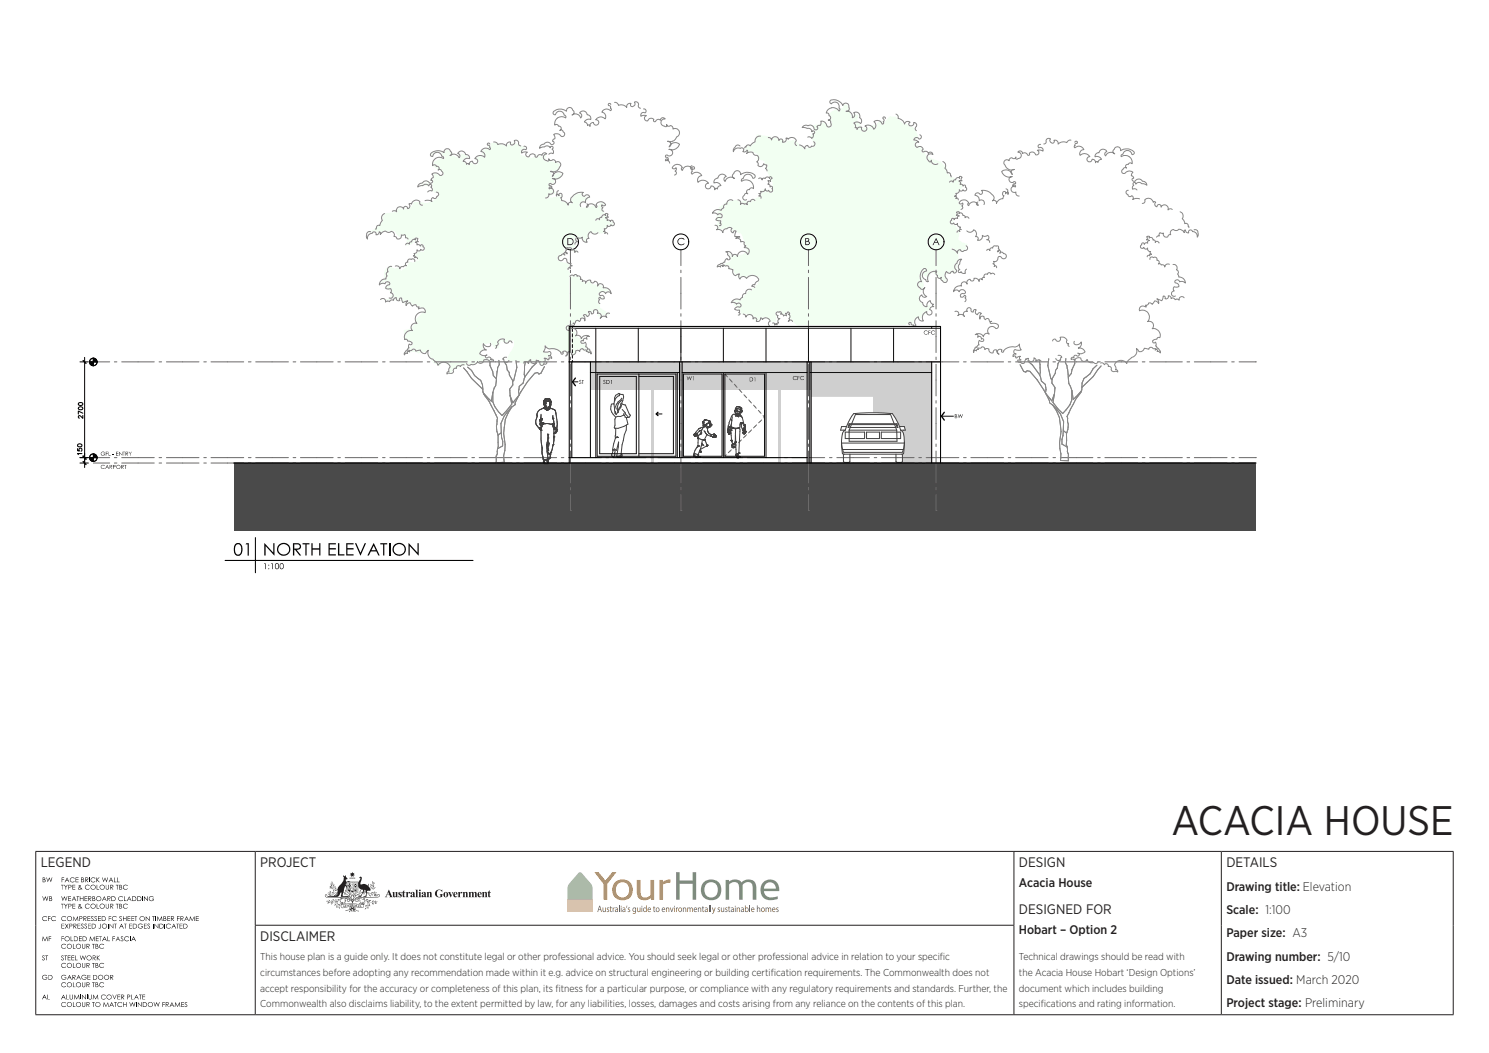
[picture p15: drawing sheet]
<svg xmlns="http://www.w3.org/2000/svg" width="420mm" height="297mm" viewBox="0 0 420 297" stroke-linecap="round" stroke-linejoin="round" font-family="sans-serif">
<defs><g id="words">
<text font-size="11.6" fill="#231f20" x="330.4" y="235.6">ACACIA HOUSE</text>
<g font-size="3.9" fill="#231f20">
<text x="11.5" y="244.7">LEGEND</text>
<text x="73.4" y="244.7">PROJECT</text>
<text x="287.4" y="244.7">DESIGN</text>
<text x="345.9" y="244.7">DETAILS</text>
<text x="287.4" y="257.9">DESIGNED FOR</text>
<text x="73.4" y="265.5">DISCLAIMER</text>
</g>
<g font-size="3.5" fill="#231f20">
<text x="287.4" y="250.2">Acacia House</text>
<text x="345.9" y="251.2">Drawing title: Elevation</text>
<text x="345.9" y="257.8">Scale: 1:100</text>
<text x="287.4" y="263.5">Hobart – Option 2</text>
<text x="345.9" y="264.4">Paper size: A3</text>
<text x="345.9" y="271">Drawing number: 5/10</text>
<text x="345.9" y="277.6">Date issued: March 2020</text>
<text x="345.9" y="284.1">Project stage: Preliminary</text>
</g>
<g font-size="2.8" fill="#231f20">
<text x="73.4" y="270.9">This house plan is a guide only. It does not constitute legal or other professional advice. You should seek legal or other professional advice in relation to your specif</text>
<text x="73.4" y="275.3">circumstances before adopting any recommendation made within it e.g. advice on structural engineering or building certif</text>
<text x="217.4" y="275.3">ication requirements. The Commonwealth does not</text>
<text x="265.1" y="270.9">ic</text>
<text x="287.4" y="270.9">Technical drawings should be read with</text>
<text x="287.4" y="275.3">the Acacia House Hobart ‘Design Options’</text>
<text x="73.4" y="279.7">accept responsibility for the accuracy or completeness of this plan, its f</text>
<text x="156.7" y="279.7">itness for a particular purpose, or compliance with any regulatory requirements and standards. Further, the</text>
<text x="287.4" y="279.7">document which includes building</text>
<text x="73.4" y="284.1">Commonwealth also disclaims liability, to the extent permitted by law, for any liabilities, losses, damages and costs arising from any reliance on the contents of this plan.</text>
<text x="287.4" y="284.1">specif</text>
<text x="293.6" y="284.1">ications and rating information.</text>
</g>
</g></defs>
<g fill="#000">
<path d="M12 252.8l.4 1 .4-1 .4 1 .4-1-.4 1.3-.4-1-.4 1z" fill-rule="evenodd"/>
<path d="M12 247.5h.6l.2 .3a.32 .32 0 0 0-.2 .4 .32 .32 0 0 0 .3 .2l-.2 .4h-.7zM12.2 247.6v.5h.3a.23 .23 0 0 0 .1-.4 .23 .23 0 0 0-.3-.1zM12.2 248.2v.5h.2a.3 .3 0 0 0 .3-.4 .3 .3 0 0 0-.5-.1z" fill-rule="evenodd"/>
<path d="M13.1 247.5l.4 1 .4-1 .4 1 .5-1-.4 1.3-.5-1-.4 1z" fill-rule="evenodd"/>
<path d="M12 258.7a.81 .81 0 0 1 1.3 0l-.6-.2a.6 .6 0 0 0-.6 .9 .6 .6 0 0 0 1.1 0l.1 .1a.75 .75 0 0 1-1 .2 .75 .75 0 0 1-.3-1z" fill-rule="evenodd"/>
<path d="M13.6 258.4h.7l-.6 .2v.4h.6l-.6 .1v.7z" fill-rule="evenodd"/>
<path d="M13.9 252.8l.7 .1-.2 .5a.38 .38 0 0 1 .3 .5 .38 .38 0 0 1-.4 .2h-.4zM14 252.9v.5a.24 .24 0 0 0 .4-.1 .24 .24 0 0 0-.2-.4zM14 253.5v.5l.5-.1a.35 .35 0 0 0-.1-.4 .35 .35 0 0 0-.4 0z" fill-rule="evenodd"/>
<path d="M14.6 258.7a.61 .61 0 0 1 .6-.3 .61 .61 0 0 1 .5 .4l-.4-.3a.61 .61 0 0 0-.7 .8 .61 .61 0 0 0 1.1 .1 .63 .63 0 0 1-.6 .5 .63 .63 0 0 1-.6-.4z" fill-rule="evenodd"/>
<path d="M17.2 249.6h.8l-.4 .1v1.2l-.1-1.2z" fill-rule="evenodd"/>
<path d="M17.2 254.9h.8l-.4 .2v1.2l-.1-1.2z" fill-rule="evenodd"/>
<path d="M17.3 252.8l.5 1 .3-1 .5 1 .4-1-.4 1.3-.4-1-.5 1z" fill-rule="evenodd"/>
<path d="M17.4 247.5h.7l-.6 .1v.5h.6l-.6 .1v.6z" fill-rule="evenodd"/>
<path d="M18 249.6l.6 .5 .5-.5-.5 .7v.6z" fill-rule="evenodd"/>
<path d="M18 254.9l.6 .6 .5-.6-.5 .7v.7z" fill-rule="evenodd"/>
<path d="M17.4 258.7a.61 .61 0 0 1 .6-.3 .61 .61 0 0 1 .6 .4l-.6-.3a.6 .6 0 0 0-.5 .9 .6 .6 0 0 0 1.1 0 .63 .63 0 0 1-.6 .5 .63 .63 0 0 1-.6-.4z" fill-rule="evenodd"/>
<path d="M18.9 247.5l.7 1.3-.4-.4h-.6l-.4 .4zM18.9 247.8l-.2 .5h.5z" fill-rule="evenodd"/>
<path d="M19.2 252.8h.8l-.6 .1v.5h.6l-.6 .1v.5l.6 .1h-.8z" fill-rule="evenodd"/>
<path d="M19.3 249.6h.4a.41 .41 0 0 1 .5 .4 .41 .41 0 0 1-.7 .3l-.2 .6zM19.4 249.7v.5h.3a.25 .25 0 0 0 .3-.2 .25 .25 0 0 0-.3-.3z" fill-rule="evenodd"/>
<path d="M19.3 254.9h.3a.43 .43 0 0 1 .6 .5 .43 .43 0 0 1-.8 .2l-.1 .7zM19.4 255.1v.4h.3a.25 .25 0 0 0 .3-.2 .25 .25 0 0 0-.3-.2z" fill-rule="evenodd"/>
<path d="M18.9 259.1a.72 .72 0 0 1 1.4 0 .72 .72 0 0 1-1.4 0zM19 259.1a.6 .6 0 0 0 1.2 0 .6 .6 0 0 0-1.2 0z" fill-rule="evenodd"/>
<path d="M20.4 249.6h.8l-.6 .1v.4h.6l-.6 .2v.5l.6 .1h-.8z" fill-rule="evenodd"/>
<path d="M20.4 254.9h.8l-.6 .2v.4h.6l-.6 .1v.5l.6 .2h-.8z" fill-rule="evenodd"/>
<path d="M20.8 258.4l.5 1.1 .6-1.1 .2 1.4-.3-1-.4 1-.6-1-.3 1z" fill-rule="evenodd"/>
<path d="M20.9 252.8l.6 1.3h-.1l-.2-.4h-.6l-.4 .4zM20.9 253.1l-.3 .4h.5z" fill-rule="evenodd"/>
<path d="M19.8 247.8a.63 .63 0 0 1 1.1 0l-.5-.2a.6 .6 0 0 0-.5 .9 .6 .6 0 0 0 1 0 .67 .67 0 0 1-.9 .3 .67 .67 0 0 1-.2-1z" fill-rule="evenodd"/>
<path d="M21.3 247.5h.8l-.6 .1v.5h.6l-.6 .1v.5l.6 .1h-.8z" fill-rule="evenodd"/>
<path d="M21.6 252.8h.7l-.3 .1v1.2l-.1-1.2z" fill-rule="evenodd"/>
<path d="M22.4 258.4h.3a.42 .42 0 0 1 .6 .4 .42 .42 0 0 1-.7 .4l-.2 .6zM22.5 258.6v.4h.3a.25 .25 0 0 0 .3-.3 .25 .25 0 0 0-.4-.1z" fill-rule="evenodd"/>
<path d="M22.5 252.8l.2 .6h.7l.1-.6v1.3l-.1-.6h-.7l-.2 .6z" fill-rule="evenodd"/>
<path d="M22.9 247.5l.7 .1v.6a.36 .36 0 0 1 .1 .4 .36 .36 0 0 1-.4 .2h-.4zM23 247.6l.2 .5a.22 .22 0 0 0 .3-.2 .22 .22 0 0 0-.3-.3zM23 248.2v.5h.2a.31 .31 0 0 0 .4-.3 .31 .31 0 0 0-.5-.2z" fill-rule="evenodd"/>
<path d="M22.3 249.7l.3-.1a.3 .3 0 0 1 .2 .3 .3 .3 0 0 1-.2 .3l.3 .3 .2-.1-.1 .2 .3 .3-.4-.2-.4 .2a.38 .38 0 0 1-.5-.3 .38 .38 0 0 1 .3-.4zM22.3 249.9a.2 .2 0 0 0 .4 0 .2 .2 0 0 0-.4 0zM22.4 250.3a.29 .29 0 0 0-.1 .5 .29 .29 0 0 0 .5-.2z" fill-rule="evenodd"/>
<path d="M22.3 255a.3 .3 0 0 1 .5 .1 .3 .3 0 0 1-.2 .4l.3 .4 .3-.1-.2 .2 .3 .3-.4-.2-.4 .2a.35 .35 0 0 1-.5-.2 .35 .35 0 0 1 .2-.5zM22.3 255.3a.2 .2 0 0 0 .4 0 .2 .2 0 0 0-.4 0zM22.4 255.7a.31 .31 0 0 0-.1 .5 .31 .31 0 0 0 .5-.2z" fill-rule="evenodd"/>
<path d="M23.5 258.4h.3a.4 .4 0 0 1 .6 .3 .4 .4 0 0 1-.5 .5l.5 .6-.7-.6-.2 .6zM23.7 258.6v.4l.5-.1v-.3z" fill-rule="evenodd"/>
<path d="M23.9 252.8h.7l-.6 .1v.5h.6l-.6 .1v.5l.6 .1h-.7z" fill-rule="evenodd"/>
<path d="M24 247.5l.9 .2-.1 .4-.4 .1 .5 .6-.7-.6-.2 .6zM24.2 247.6v.5h.2a.26 .26 0 0 0 .4-.2 .26 .26 0 0 0-.4-.3z" fill-rule="evenodd"/>
<path d="M24.7 258.4h.8l-.7 .2v.4h.7l-.7 .1v.5l.7 .2h-.8z" fill-rule="evenodd"/>
<path d="M24.9 252.8h.2a.4 .4 0 0 1 .6 .3 .4 .4 0 0 1-.4 .4l.5 .6-.7-.6-.2 .6zM25 252.9v.5h.3a.25 .25 0 0 0 .3-.2 .25 .25 0 0 0-.3-.3z" fill-rule="evenodd"/>
<path d="M24.1 249.8a.84 .84 0 0 1 1.2 0l-.6-.1a.6 .6 0 0 0-.5 .9 .6 .6 0 0 0 1 0 .66 .66 0 0 1-.9 .3 .66 .66 0 0 1-.3-.9z" fill-rule="evenodd"/>
<path d="M24.1 255.2a.6 .6 0 0 1 .6-.4 .6 .6 0 0 1 .5 .4l-.4-.2a.61 .61 0 0 0-.7 .8 .61 .61 0 0 0 1.1 .1 .63 .63 0 0 1-.7 .4 .63 .63 0 0 1-.5-.5z" fill-rule="evenodd"/>
<path d="M25.7 258.5l.4-.1 .2 .3a.27 .27 0 0 0-.3-.2 .27 .27 0 0 0-.2 .4 .27 .27 0 0 0 .4 .1v.1a.35 .35 0 0 1 0 .6 .35 .35 0 0 1-.5-.3 .31 .31 0 0 0 .4 .2 .31 .31 0 0 0 .2-.3 .31 .31 0 0 0-.4-.3l-.2-.2z" fill-rule="evenodd"/>
<path d="M26.1 252.8h.6v.6a.37 .37 0 0 1 .2 .5 .37 .37 0 0 1-.5 .2h-.3zM26.2 252.9v.5a.24 .24 0 0 0 .4-.1 .25 .25 0 0 0-.3-.4zM26.2 253.5l.1 .5a.32 .32 0 0 0 .5-.4 .32 .32 0 0 0-.6-.1z" fill-rule="evenodd"/>
<path d="M25.5 250.2a.75 .75 0 0 1 1.5 0 .75 .75 0 0 1-1.5 0zM25.7 250.2a.58 .58 0 0 0 1.1 0 .58 .58 0 0 0-1.1 0z" fill-rule="evenodd"/>
<path d="M25.5 255.6a.75 .75 0 0 1 1.5 0 .75 .75 0 0 1-1.5 0zM25.7 255.6a.58 .58 0 0 0 1.1 0 .58 .58 0 0 0-1.1 0z" fill-rule="evenodd"/>
<path d="M26.7 258.5l.4-.1 .2 .3a.27 .27 0 0 0-.4-.2 .27 .27 0 0 0-.1 .4 .27 .27 0 0 0 .3 .1l.1 .1a.4 .4 0 0 1-.1 .7 .4 .4 0 0 1-.6-.3l.2-.1a.31 .31 0 0 0 .4 .2 .31 .31 0 0 0 .2-.3 .31 .31 0 0 0-.4-.3l-.2-.2z" fill-rule="evenodd"/>
<path d="M25.7 247.8a.63 .63 0 0 1 1.1 0l-.5-.2a.6 .6 0 0 0-.5 .9 .6 .6 0 0 0 1 0 .67 .67 0 0 1-1 .3 .67 .67 0 0 1-.1-1z" fill-rule="evenodd"/>
<path d="M27.2 247.5l.1 .5 .8-.5-.7 .6 .7 .7-.8-.6-.1 .6z" fill-rule="evenodd"/>
<path d="M27.3 249.6l.1 1.2 .6 .1h-.7z" fill-rule="evenodd"/>
<path d="M27.3 254.9l.1 1.2 .6 .2h-.7z" fill-rule="evenodd"/>
<path d="M27.6 258.4h.9l-.7 .2v.4h.7l-.7 .1v.5l.7 .2h-.9z" fill-rule="evenodd"/>
<path d="M27.1 253.5a.75 .75 0 0 1 1.5 0 .75 .75 0 0 1-1.5 0zM27.3 253.5a.58 .58 0 0 0 1.1 0 .58 .58 0 0 0-1.1 0z" fill-rule="evenodd"/>
<path d="M28.7 258.4h.3a.68 .68 0 0 1 .9 .6 .68 .68 0 0 1-.8 .8h-.4zM28.8 258.6v1a.6 .6 0 0 0 .9-.5 .6 .6 0 0 0-.9-.5z" fill-rule="evenodd"/>
<path d="M28.8 247.5l.4 1 .4-1 .4 1 .5-1-.4 1.3-.5-1-.4 1z" fill-rule="evenodd"/>
<path d="M28.1 250.2a.72 .72 0 0 1 1.4 0 .72 .72 0 0 1-1.4 0zM28.2 250.2a.6 .6 0 0 0 1.2 0 .6 .6 0 0 0-1.2 0z" fill-rule="evenodd"/>
<path d="M28.1 255.6a.72 .72 0 0 1 1.4 0 .72 .72 0 0 1-1.4 0zM28.2 255.6a.6 .6 0 0 0 1.2 0 .6 .6 0 0 0-1.2 0z" fill-rule="evenodd"/>
<path d="M29.4 252.8l.7 1.3-.4-.4h-.6l-.4 .4zM29.4 253.1l-.2 .4h.5z" fill-rule="evenodd"/>
<path d="M29.9 249.6l.2 1.2 .5-.2v-1l.1 .8a.46 .46 0 0 1-.4 .6 .46 .46 0 0 1-.4-.6z" fill-rule="evenodd"/>
<path d="M29.9 254.9l.1 1.2 .6-.1v-1.1l.1 .8a.45 .45 0 0 1-.4 .6 .45 .45 0 0 1-.4-.6z" fill-rule="evenodd"/>
<path d="M30.3 252.8h.2a.4 .4 0 0 1 .6 .3 .4 .4 0 0 1-.5 .4l.5 .6-.6-.6-.2 .6zM30.4 252.9v.5l.5-.1a.23 .23 0 0 0 .1-.3 .23 .23 0 0 0-.4-.1z" fill-rule="evenodd"/>
<path d="M30.7 258.4h.7l-.6 .2v.4h.6l-.6 .1v.7z" fill-rule="evenodd"/>
<path d="M31.1 249.6h.3a.4 .4 0 0 1 .6 .3 .4 .4 0 0 1-.5 .4l.5 .6-.7-.6-.2 .6zM31.2 249.7v.5h.3a.26 .26 0 0 0 .3-.3 .26 .26 0 0 0-.3-.2z" fill-rule="evenodd"/>
<path d="M31.1 254.9h.3a.39 .39 0 0 1 .6 .3 .39 .39 0 0 1-.5 .4l.5 .7-.7-.7-.2 .7zM31.2 255.1v.4h.3a.26 .26 0 0 0 .3-.2 .26 .26 0 0 0-.3-.2z" fill-rule="evenodd"/>
<path d="M31.3 247.5l.7 1.3-.4-.4h-.6l-.4 .4zM31.3 247.8l-.2 .5h.5z" fill-rule="evenodd"/>
<path d="M31.4 252.8h.3a.68 .68 0 0 1 .9 .6 .68 .68 0 0 1-.7 .7h-.5zM31.6 252.9v1.1a.6 .6 0 0 0 .8-.5 .6 .6 0 0 0-.8-.6z" fill-rule="evenodd"/>
<path d="M32.2 247.5l.1 1.2 .6 .1h-.7z" fill-rule="evenodd"/>
<path d="M32.7 249.6h.7l-.3 .1v1.2l-.1-1.2z" fill-rule="evenodd"/>
<path d="M32.7 254.9h.7l-.3 .2v1.2l-.1-1.2z" fill-rule="evenodd"/>
<path d="M31.7 258.7a.61 .61 0 0 1 .6-.3 .61 .61 0 0 1 .5 .4l-.5-.3a.6 .6 0 0 0-.5 .9 .6 .6 0 0 0 1 0 .63 .63 0 0 1-.6 .5 .63 .63 0 0 1-.5-.4z" fill-rule="evenodd"/>
<path d="M33 247.5l.2 1.2 .5 .1h-.7z" fill-rule="evenodd"/>
<path d="M33.8 258.5l.3-.1 .2 .3a.25 .25 0 0 0-.3-.2 .25 .25 0 0 0-.2 .3 .25 .25 0 0 0 .3 .2l.1 .1a.35 .35 0 0 1 0 .6 .35 .35 0 0 1-.5-.3l.1 .2a.26 .26 0 0 0 .4 0 .26 .26 0 0 0-.1-.4l-.4-.4z" fill-rule="evenodd"/>
<path d="M33.6 249.6h.3a.33 .33 0 0 1 .4 .1 .33 .33 0 0 1-.1 .5 .37 .37 0 0 1 .3 .5 .37 .37 0 0 1-.5 .2h-.4zM33.8 249.7v.4a.24 .24 0 0 0 .4-.1 .24 .24 0 0 0-.3-.3zM33.8 250.3v.5h.3a.31 .31 0 0 0 .2-.5 .31 .31 0 0 0-.5 0z" fill-rule="evenodd"/>
<path d="M33.6 254.9l.6 .1 .1 .6a.37 .37 0 0 1 .1 .5 .37 .37 0 0 1-.4 .2h-.4zM33.8 255.1v.4a.24 .24 0 0 0 .4-.1 .24 .24 0 0 0-.3-.3zM33.8 255.6l.1 .5a.32 .32 0 0 0 .4-.4 .32 .32 0 0 0-.5-.1z" fill-rule="evenodd"/>
<path d="M34.7 258.4l.1 .6h.7l.2-.6v1.4l-.2-.7h-.7l-.1 .7z" fill-rule="evenodd"/>
<path d="M33.5 253a.61 .61 0 0 1 .6-.3 .61 .61 0 0 1 .5 .4l-.4-.2a.61 .61 0 0 0-.7 .8 .61 .61 0 0 0 1.1 .1 .63 .63 0 0 1-.6 .4 .63 .63 0 0 1-.5-.3z" fill-rule="evenodd"/>
<path d="M35 252.8l.1 1.2 .6 .1h-.7z" fill-rule="evenodd"/>
<path d="M36 258.4h.8l-.7 .2v.4h.7l-.7 .1v.5l.7 .2h-.8z" fill-rule="evenodd"/>
<path d="M34.8 249.8a.86 .86 0 0 1 1.2 0l-.6-.1a.58 .58 0 0 0-.5 .8 .58 .58 0 0 0 1 .1h.1a.73 .73 0 0 1-1 .2 .73 .73 0 0 1-.2-1z" fill-rule="evenodd"/>
<path d="M34.9 255.1l.7-.2 .4 .3-.6-.2a.58 .58 0 0 0-.5 .9 .58 .58 0 0 0 1 0l.1 .1a.74 .74 0 0 1-1 .2 .74 .74 0 0 1-.1-1.1z" fill-rule="evenodd"/>
<path d="M36.5 252.8l.6 1.3-.4-.4h-.6l-.2 .4h-.1zM36.5 253.1l-.3 .4h.5z" fill-rule="evenodd"/>
<path d="M37.1 258.4h.7l-.7 .2v.4h.7l-.7 .1v.5l.7 .2h-.7z" fill-rule="evenodd"/>
<path d="M37.3 252.8h.3a.68 .68 0 0 1 .8 .6 .68 .68 0 0 1-.7 .7h-.4zM37.4 252.9v1.1a.6 .6 0 0 0 .9-.5 .6 .6 0 0 0-.9-.6z" fill-rule="evenodd"/>
<path d="M37.9 258.4h.8l-.3 .2v1.2l-.1-1.2z" fill-rule="evenodd"/>
<path d="M38.7 252.8h.3a.68 .68 0 0 1 .9 .6 .68 .68 0 0 1-.7 .7h-.5zM38.9 252.9v1.1a.61 .61 0 0 0 .9-.5 .61 .61 0 0 0-.9-.6z" fill-rule="evenodd"/>
<path d="M39.4 259.1a.72 .72 0 0 1 1.4 0 .72 .72 0 0 1-1.4 0zM39.5 259.1a.6 .6 0 0 0 1.2 0 .6 .6 0 0 0-1.2 0z" fill-rule="evenodd"/>
<path d="M40.6 252.8l1 1 .1-1v1.3l-1-1-.1 1z" fill-rule="evenodd"/>
<path d="M41.1 258.4l1 1 .1-1v1.4l-.9-1-.2 1z" fill-rule="evenodd"/>
<path d="M42.9 258.4h.8l-.3 .2v1.2l-.2-1.2z" fill-rule="evenodd"/>
<path d="M42.1 253l.2-.1a.59 .59 0 0 1 .9 .2l-.5-.2a.59 .59 0 0 0-.6 .5 .59 .59 0 0 0 .5 .7 .59 .59 0 0 0 .7-.5l-.4-.1h.5a.72 .72 0 0 1-.9 .6 .72 .72 0 0 1-.4-1.1z" fill-rule="evenodd"/>
<path d="M44.4 258.4l.6 1.1 .6-1.1 .2 1.4-.3-1-.4 1-.6-1-.2 1z" fill-rule="evenodd"/>
<path d="M46.1 258.4l.6 .1v.6a.37 .37 0 0 1 .2 .4 .37 .37 0 0 1-.4 .3h-.4zM46.2 258.6v.4l.5-.1v-.3zM46.2 259.1v.5h.4a.31 .31 0 0 0 .1-.4 .31 .31 0 0 0-.5-.1z" fill-rule="evenodd"/>
<path d="M47.2 258.4h.8l-.7 .2v.4h.7l-.7 .1v.5l.7 .2h-.8z" fill-rule="evenodd"/>
<path d="M48.2 258.4h.3a.4 .4 0 0 1 .6 .3 .4 .4 0 0 1-.5 .5l.5 .6-.6-.6-.3 .6zM48.4 258.6v.4h.2a.25 .25 0 0 0 .4-.2 .25 .25 0 0 0-.4-.2z" fill-rule="evenodd"/>
<path d="M49.9 258.4h.8l-.6 .2v.4h.6l-.6 .1v.7z" fill-rule="evenodd"/>
<path d="M50.9 258.4h.3a.4 .4 0 0 1 .6 .3 .4 .4 0 0 1-.5 .5l.5 .6-.7-.6-.2 .6zM51 258.6v.4l.6-.1v-.3z" fill-rule="evenodd"/>
<path d="M52.6 258.4l.7 1.4-.4-.5h-.6l-.3 .5zM52.7 258.7l-.3 .5h.5z" fill-rule="evenodd"/>
<path d="M53.6 258.4l.6 1.1 .6-1.1 .2 1.4-.3-1-.5 1-.5-1-.3 1z" fill-rule="evenodd"/>
<path d="M55.2 258.4h.9l-.7 .2v.4h.7l-.7 .1v.5l.7 .2h-.9z" fill-rule="evenodd"/>
<path d="M12 269.6l.5-.1 .1 .2h-.1a.25 .25 0 0 0-.4 0 .25 .25 0 0 0 .2 .4 .41 .41 0 0 1 .2 .7 .41 .41 0 0 1-.7-.2l.2-.1a.28 .28 0 0 0 .3 .2 .28 .28 0 0 0 .2-.2 .28 .28 0 0 0-.3-.3l-.3-.4z" fill-rule="evenodd"/>
<path d="M12.1 264.1l.6 1.1 .6-1.1 .2 1.3-.3-.9-.5 .9-.5-.9-.3 .9z" fill-rule="evenodd"/>
<path d="M12.8 269.5h.8l-.4 .1v1.2l-.1-1.2z" fill-rule="evenodd"/>
<path d="M12.1 275.2v-.1a.84 .84 0 0 1 1.2 .1h-.9a.59 .59 0 0 0-.1 1 .59 .59 0 0 0 .9-.4l-.4-.1h.6a.72 .72 0 0 1-1 .6 .72 .72 0 0 1-.3-1.1z" fill-rule="evenodd"/>
<path d="M13.7 275h.2a.68 .68 0 0 1 .9 .6 .68 .68 0 0 1-.7 .7h-.4zM13.8 275.1v1.1a.63 .63 0 0 0 .9-.6 .63 .63 0 0 0-.9-.5z" fill-rule="evenodd"/>
<path d="M13.8 264.1h.6l-.5 .1v.5h.5l-.5 .1v.6z" fill-rule="evenodd"/>
<path d="M17.4 269.6l.4-.1 .1 .3a.27 .27 0 0 0-.4-.1 .27 .27 0 0 0-.1 .3 .27 .27 0 0 0 .4 .2 .36 .36 0 0 1 .1 .6 .36 .36 0 0 1-.6-.3 .29 .29 0 0 0 .3 .3 .29 .29 0 0 0 .3-.3 .29 .29 0 0 0-.3-.3l-.3-.3z" fill-rule="evenodd"/>
<path d="M17.4 260.6h.7h-.6v.5h.6l-.6 .1v.6l.6 .1h-.7z" fill-rule="evenodd"/>
<path d="M17.4 264.1h.6l-.6 .1v.5h.6l-.6 .1v.6z" fill-rule="evenodd"/>
<path d="M18.2 269.5h.7l-.3 .1v1.2l-.1-1.2z" fill-rule="evenodd"/>
<path d="M18.3 260.6l.5 .5 .5-.5-.4 .6 .4 .7-.5-.6-.5 .6 .4-.7z" fill-rule="evenodd"/>
<path d="M17.4 271.9a.6 .6 0 0 1 .6-.4 .6 .6 0 0 1 .5 .5l-.5-.3a.6 .6 0 0 0-.5 .9 .6 .6 0 0 0 1 0 .6 .6 0 0 1-.5 .4 .6 .6 0 0 1-.6-.3z" fill-rule="evenodd"/>
<path d="M17.4 266.6a.76 .76 0 0 1 1.2-.1l-.5-.2a.6 .6 0 0 0-.7 .9 .6 .6 0 0 0 1.1 0 .6 .6 0 0 1-.5 .4 .6 .6 0 0 1-.6-.3z" fill-rule="evenodd"/>
<path d="M17.4 277.4a.6 .6 0 0 1 .6-.4 .6 .6 0 0 1 .5 .4l-.5-.2a.59 .59 0 0 0-.5 .9 .59 .59 0 0 0 1 0 .62 .62 0 0 1-.7 .4 .62 .62 0 0 1-.5-.5z" fill-rule="evenodd"/>
<path d="M17.4 275.2l.2-.2a.57 .57 0 0 1 1 .3l-.4-.2-.5 .1a.59 .59 0 0 0 0 .9 .59 .59 0 0 0 .9-.3l-.4-.1h.5a.73 .73 0 0 1-.9 .6 .73 .73 0 0 1-.4-1.1z" fill-rule="evenodd"/>
<path d="M18.2 264.8a.7 .7 0 0 1 1.4 0 .7 .7 0 0 1-1.4 0zM18.4 264.8a.57 .57 0 0 0 1.1 0 .57 .57 0 0 0-1.1 0z" fill-rule="evenodd"/>
<path d="M19.1 269.5h.8l-.7 .1v.5h.7l-.7 .1v.5l.7 .1h-.8z" fill-rule="evenodd"/>
<path d="M19.6 260.6h.2a.43 .43 0 0 1 .6 .4 .43 .43 0 0 1-.7 .2l-.1 .7zM19.7 260.6v.5h.2a.26 .26 0 0 0 .4-.2 .26 .26 0 0 0-.4-.3z" fill-rule="evenodd"/>
<path d="M18.8 272.3a.75 .75 0 0 1 1.5 0 .75 .75 0 0 1-1.5 0zM19 272.3a.6 .6 0 0 0 1.2 0 .6 .6 0 0 0-1.2 0z" fill-rule="evenodd"/>
<path d="M18.8 266.9a.75 .75 0 0 1 1.5 0 .75 .75 0 0 1-1.5 0zM19 266.9a.6 .6 0 0 0 1.2 0 .6 .6 0 0 0-1.2 0z" fill-rule="evenodd"/>
<path d="M18.8 277.8a.75 .75 0 0 1 1.5 0 .75 .75 0 0 1-1.5 0zM19 277.8a.6 .6 0 0 0 1.2 0 .6 .6 0 0 0-1.2 0z" fill-rule="evenodd"/>
<path d="M19.6 275l.7 1.3h-.2l-.2-.4h-.6l-.4 .4zM19.6 275.3l-.3 .4h.5z" fill-rule="evenodd"/>
<path d="M19.9 264.1l.2 1.2 .5 .1h-.7z" fill-rule="evenodd"/>
<path d="M20.2 269.5h.8l-.7 .1v.5h.7l-.7 .1v.5l.7 .1h-.8z" fill-rule="evenodd"/>
<path d="M20.4 275h.5a.37 .37 0 0 1 .4 .4 .37 .37 0 0 1-.5 .3l.5 .6-.7-.6-.2 .6zM20.6 275.1v.5l.5-.1v-.4z" fill-rule="evenodd"/>
<path d="M20.6 271.6l.1 1.2 .6 .2h-.7z" fill-rule="evenodd"/>
<path d="M20.6 266.2l.1 1.2 .6 .2h-.7z" fill-rule="evenodd"/>
<path d="M20.6 277.1l.1 1.2 .6 .1h-.7z" fill-rule="evenodd"/>
<path d="M20.7 260.6l.8 .1a.36 .36 0 0 1 0 .5 .36 .36 0 0 1-.4 0l.5 .7-.7-.7-.2 .7zM20.9 260.6v.5h.2a.26 .26 0 0 0 .4-.2 .26 .26 0 0 0-.4-.3z" fill-rule="evenodd"/>
<path d="M20.9 264.1h.2a.68 .68 0 0 1 .9 .6 .68 .68 0 0 1-.7 .7h-.4zM21 264.2v1.1a.61 .61 0 0 0 .9-.5 .61 .61 0 0 0-.9-.6z" fill-rule="evenodd"/>
<path d="M21.2 269.5l.1 1.2 .6 .1h-.7z" fill-rule="evenodd"/>
<path d="M21.9 260.6h.8h-.7v.5h.7l-.7 .1v.6l.7 .1h-.8z" fill-rule="evenodd"/>
<path d="M21.4 272.3a.72 .72 0 0 1 1.4 0 .72 .72 0 0 1-1.4 0zM21.5 272.3a.6 .6 0 0 0 1.2 0 .6 .6 0 0 0-1.2 0z" fill-rule="evenodd"/>
<path d="M21.4 266.9a.72 .72 0 0 1 1.4 0 .72 .72 0 0 1-1.4 0zM21.5 266.9a.6 .6 0 0 0 1.2 0 .6 .6 0 0 0-1.2 0z" fill-rule="evenodd"/>
<path d="M21.4 277.8a.72 .72 0 0 1 1.4 0 .72 .72 0 0 1-1.4 0zM21.5 277.8a.6 .6 0 0 0 1.2 0 .6 .6 0 0 0-1.2 0z" fill-rule="evenodd"/>
<path d="M22.1 275l.7 1.3-.3-.4h-.6l-.4 .4zM22.2 275.3l-.3 .4h.5z" fill-rule="evenodd"/>
<path d="M22.3 264.1h.8l-.7 .1v.5h.7l-.7 .1v.5l.7 .1h-.8z" fill-rule="evenodd"/>
<path d="M22.5 269.5l.4 1 .4-1 .5 1 .4-1-.4 1.3-.5-1-.4 1z" fill-rule="evenodd"/>
<path d="M23 260.6a.25 .25 0 0 1 .3-.1 .25 .25 0 0 1 .1 .3 .25 .25 0 0 0-.3-.2 .25 .25 0 0 0-.1 .4 .25 .25 0 0 0 .3 .1 .39 .39 0 0 1 .4 .4 .39 .39 0 0 1-.4 .4 .39 .39 0 0 1-.4-.4l.1 .2a.3 .3 0 0 0 .5-.2 .3 .3 0 0 0-.4-.3l-.2-.3z" fill-rule="evenodd"/>
<path d="M23.2 271.6l.1 .8a.33 .33 0 0 0 .3 .5 .33 .33 0 0 0 .3-.5v-.8l.1 .8a.46 .46 0 0 1-.4 .6 .46 .46 0 0 1-.4-.6z" fill-rule="evenodd"/>
<path d="M23.2 266.2l.1 1.1 .2 .1a.3 .3 0 0 0 .4 0 .3 .3 0 0 0 0-.4l.1-.8v1.2l-.3 .2-.5-.2z" fill-rule="evenodd"/>
<path d="M23.2 277.1l.1 .9a.31 .31 0 0 0 .3 .3 .31 .31 0 0 0 .3-.4v-.8l.1 .8a.45 .45 0 0 1-.4 .6 .45 .45 0 0 1-.4-.6z" fill-rule="evenodd"/>
<path d="M23.3 264.1h.3a.68 .68 0 0 1 .9 .6 .68 .68 0 0 1-.7 .7h-.5zM23.4 264.2v1.1a.6 .6 0 0 0 .9-.5 .6 .6 0 0 0-.9-.6z" fill-rule="evenodd"/>
<path d="M23.9 260.6a.25 .25 0 0 1 .4-.1 .25 .25 0 0 1 .1 .3 .25 .25 0 0 0-.3-.2 .25 .25 0 0 0-.2 .3 .25 .25 0 0 0 .3 .2 .39 .39 0 0 1 .4 .4 .39 .39 0 0 1-.3 .4 .39 .39 0 0 1-.4-.4l.1 .2a.3 .3 0 0 0 .5-.2 .3 .3 0 0 0-.4-.3l-.2-.3z" fill-rule="evenodd"/>
<path d="M23.1 275.2l.2-.1a.84 .84 0 0 1 1.1 .1l-.9-.1a.59 .59 0 0 0-.1 1 .59 .59 0 0 0 .9-.3l-.4-.1h.6a.73 .73 0 0 1-1 .6 .73 .73 0 0 1-.4-1.1z" fill-rule="evenodd"/>
<path d="M24.4 271.6h.3a.4 .4 0 0 1 .6 .3 .4 .4 0 0 1-.5 .5l.5 .6-.7-.6-.2 .6zM24.5 271.8v.4h.3a.26 .26 0 0 0 .4-.2 .26 .26 0 0 0-.4-.2z" fill-rule="evenodd"/>
<path d="M24.4 266.2h.4a.38 .38 0 0 1 .5 .4 .38 .38 0 0 1-.5 .4l.5 .6-.7-.6-.2 .6zM24.5 266.4v.4h.3a.26 .26 0 0 0 .3-.2 .26 .26 0 0 0-.3-.2z" fill-rule="evenodd"/>
<path d="M24.4 277.1l.7 .1a.36 .36 0 0 1 .1 .5 .36 .36 0 0 1-.4 .1l.5 .6-.7-.6-.2 .6zM24.5 277.2v.5l.6-.2v-.2z" fill-rule="evenodd"/>
<path d="M24.7 275h.8l-.7 .1v.4h.7l-.7 .1v.6l.7 .1h-.8z" fill-rule="evenodd"/>
<path d="M24.9 260.6h.8h-.7v.5h.7l-.7 .1v.6l.7 .1h-.8z" fill-rule="evenodd"/>
<path d="M24.4 270.2a.72 .72 0 0 1 1.4 0 .72 .72 0 0 1-1.4 0zM24.5 270.2a.6 .6 0 0 0 1.2 0 .6 .6 0 0 0-1.2 0z" fill-rule="evenodd"/>
<path d="M25.4 264.1l.6 1.1 .6-1.1 .2 1.3-.3-.9-.5 .9-.5-.9-.3 .9z" fill-rule="evenodd"/>
<path d="M25.9 260.6h.3a.68 .68 0 0 1 .8 .5 .68 .68 0 0 1-.7 .8h-.4zM26 260.6v1.2a.61 .61 0 0 0 .9-.6 .61 .61 0 0 0-.9-.6z" fill-rule="evenodd"/>
<path d="M26 271.6h.7l-.3 .2v1.2l-.1-1.2z" fill-rule="evenodd"/>
<path d="M26 266.2h.7l-.3 .2v1.2l-.1-1.2z" fill-rule="evenodd"/>
<path d="M26 277.1h.7l-.3 .1v1.2l-.1-1.2z" fill-rule="evenodd"/>
<path d="M26.2 269.5h.2a.39 .39 0 0 1 .6 .3 .39 .39 0 0 1-.5 .4l.5 .6-.7-.6-.1 .6zM26.3 269.6v.5l.6-.1-.1-.3z" fill-rule="evenodd"/>
<path d="M26.3 275h.3a.68 .68 0 0 1 .8 .6 .68 .68 0 0 1-.7 .7h-.4zM26.4 275.1v1.1a.63 .63 0 0 0 .9-.6 .63 .63 0 0 0-.9-.5z" fill-rule="evenodd"/>
<path d="M26.9 271.6l.6 .1v.5a.39 .39 0 0 1 .3 .5 .39 .39 0 0 1-.5 .3h-.4zM27.1 271.8v.4a.25 .25 0 0 0 .4-.1 .25 .25 0 0 0-.3-.3zM27.1 272.3v.5h.4a.31 .31 0 0 0 0-.5 .31 .31 0 0 0-.4 0z" fill-rule="evenodd"/>
<path d="M26.9 266.2h.3a.33 .33 0 0 1 .4 .2 .33 .33 0 0 1-.1 .4 .38 .38 0 0 1 .3 .5 .38 .38 0 0 1-.5 .3h-.4zM27.1 266.4v.4a.24 .24 0 0 0 .4-.1 .24 .24 0 0 0-.3-.3zM27.1 266.9l.1 .5a.32 .32 0 0 0 .4-.4 .32 .32 0 0 0-.5-.1z" fill-rule="evenodd"/>
<path d="M26.9 277.1l.7 .2-.1 .4a.36 .36 0 0 1 .3 .5 .36 .36 0 0 1-.5 .2h-.4zM27.1 277.2v.5a.26 .26 0 0 0 .4-.2 .26 .26 0 0 0-.3-.3zM27.1 277.8l.1 .5a.33 .33 0 0 0 .4-.4 .33 .33 0 0 0-.5-.1z" fill-rule="evenodd"/>
<path d="M27 264.1h.8l-.6 .1v.5h.6l-.6 .1v.5l.6 .1h-.8z" fill-rule="evenodd"/>
<path d="M27.3 269.5l.2 .5 .7-.5-.7 .6 .7 .7-.7-.6-.2 .6z" fill-rule="evenodd"/>
<path d="M28 264.1h.7l-.3 .1v1.2l-.1-1.2z" fill-rule="evenodd"/>
<path d="M28.3 260.6l.2 .9a.31 .31 0 0 1-.3 .4 .31 .31 0 0 1-.3-.2 .26 .26 0 0 0 .3 .1 .26 .26 0 0 0 .1-.4z" fill-rule="evenodd"/>
<path d="M27.6 275.7a.75 .75 0 0 1 1.5 0 .75 .75 0 0 1-1.5 0zM27.8 275.7a.6 .6 0 0 0 1.2 0 .6 .6 0 0 0-1.2 0z" fill-rule="evenodd"/>
<path d="M28.1 271.9a.77 .77 0 0 1 1.2 0l-.6-.2a.58 .58 0 0 0-.5 .9 .58 .58 0 0 0 1 0l.1 .1a.73 .73 0 0 1-1 .2 .73 .73 0 0 1-.2-1z" fill-rule="evenodd"/>
<path d="M28.2 266.4l.6-.2 .5 .3-.5-.2a.59 .59 0 0 0-.6 .8 .59 .59 0 0 0 1 .1l.1 .1a.74 .74 0 0 1-1 .2 .74 .74 0 0 1-.1-1.1z" fill-rule="evenodd"/>
<path d="M28.2 277.3l.7-.2 .4 .3-.6-.2a.57 .57 0 0 0-.5 .9 .57 .57 0 0 0 1 0l.1 .1a.74 .74 0 0 1-1 .1 .74 .74 0 0 1-.1-1z" fill-rule="evenodd"/>
<path d="M28.7 261.2a.75 .75 0 0 1 1.5 0 .75 .75 0 0 1-1.5 0zM28.9 261.2a.58 .58 0 0 0 1.1 0 .58 .58 0 0 0-1.1 0z" fill-rule="evenodd"/>
<path d="M29.5 264.1l.6 1.3-.3-.4h-.6l-.4 .4zM29.5 264.4l-.2 .5h.4z" fill-rule="evenodd"/>
<path d="M29.3 275.7a.75 .75 0 0 1 1.5 0 .75 .75 0 0 1-1.5 0zM29.5 275.7a.58 .58 0 0 0 1.1 0 .58 .58 0 0 0-1.1 0z" fill-rule="evenodd"/>
<path d="M30.3 264.1l.2 1.2 .5 .1h-.7z" fill-rule="evenodd"/>
<path d="M30.9 260.6l.9 1 .2-1v1.3l-1-1.1-.1 1.1z" fill-rule="evenodd"/>
<path d="M31.1 275h.4a.36 .36 0 0 1 .4 .4 .36 .36 0 0 1-.4 .3l.5 .6-.7-.6-.2 .6zM31.2 275.1v.5h.3a.25 .25 0 0 0 .3-.3 .25 .25 0 0 0-.3-.2z" fill-rule="evenodd"/>
<path d="M31.7 264.1h.7l-.5 .1v.5h.5l-.5 .1v.6z" fill-rule="evenodd"/>
<path d="M32.2 260.6h.7h-.3v1.3l-.1-1.3z" fill-rule="evenodd"/>
<path d="M33.3 264.1l.6 1.3-.3-.4h-.7l-.3 .4zM33.3 264.4l-.3 .5h.5z" fill-rule="evenodd"/>
<path d="M34.1 264.2l.5-.1 .2 .2h-.2a.24 .24 0 0 0-.4 .1 .24 .24 0 0 0 .3 .3 .38 .38 0 0 1 .4 .4 .38 .38 0 0 1-.4 .4 .38 .38 0 0 1-.4-.4 .32 .32 0 0 0 .4 .3 .32 .32 0 0 0 .2-.4 .32 .32 0 0 0-.4-.2l-.2-.3z" fill-rule="evenodd"/>
<path d="M34.2 260.6l.7 1.3h-.2l-.1-.5h-.6l-.4 .5zM34.2 260.8l-.2 .5h.5z" fill-rule="evenodd"/>
<path d="M35 260.6h.7h-.3v1.3l-.1-1.3z" fill-rule="evenodd"/>
<path d="M35.2 264.4a.61 .61 0 0 1 .5-.3 .61 .61 0 0 1 .6 .3l-.5-.2a.59 .59 0 0 0-.6 .9 .59 .59 0 0 0 1.1 0 .67 .67 0 0 1-1 .3 .67 .67 0 0 1-.1-1z" fill-rule="evenodd"/>
<path d="M36.5 260.6h.7h-.6v.5h.6l-.6 .1v.6l.6 .1h-.7z" fill-rule="evenodd"/>
<path d="M37.5 260.6h.3a.68 .68 0 0 1 .9 .5 .68 .68 0 0 1-.8 .8h-.4zM37.6 260.6v1.2a.63 .63 0 0 0 .9-.6 .63 .63 0 0 0-.9-.6z" fill-rule="evenodd"/>
<path d="M37.7 264.1l.6 1.3-.3-.4h-.6l-.4 .4zM37.7 264.4l-.3 .5h.5z" fill-rule="evenodd"/>
<path d="M39 260.8l.2-.2a.59 .59 0 0 1 .9 .3l-.6-.2a.58 .58 0 0 0-.3 1 .58 .58 0 0 0 1-.3l-.4-.2h.5a.72 .72 0 0 1-.9 .6 .72 .72 0 0 1-.4-1z" fill-rule="evenodd"/>
<path d="M40.6 260.6h.8h-.7v.5h.7l-.7 .1v.6l.7 .1h-.8z" fill-rule="evenodd"/>
<path d="M41.7 260.6l.3-.1 .3 .2h-.2a.22 .22 0 0 0-.3 0 .22 .22 0 0 0 .1 .3v.1a.4 .4 0 0 1 .5 .3 .4 .4 0 0 1-.3 .5 .4 .4 0 0 1-.5-.4 .29 .29 0 0 0 .3 .3 .29 .29 0 0 0 .3-.3 .29 .29 0 0 0-.3-.3l-.3-.3z" fill-rule="evenodd"/>
<path d="M43.6 260.6l.9 1 .2-1v1.3l-1-1.1-.1 1.1z" fill-rule="evenodd"/>
<path d="M45 260.6h.3a.68 .68 0 0 1 .8 .5 .68 .68 0 0 1-.6 .8h-.5zM45.1 260.6v1.2a.61 .61 0 0 0 .9-.6 .61 .61 0 0 0-.9-.6z" fill-rule="evenodd"/>
<path d="M47 260.7l.7-.2 .5 .3-.6-.2a.59 .59 0 0 0-.6 .9 .59 .59 0 0 0 1 0l.2 .1a.74 .74 0 0 1-1.1 .1 .74 .74 0 0 1-.1-1z" fill-rule="evenodd"/>
<path d="M49 260.6l.7 1.3h-.2l-.2-.5h-.6l-.3 .5zM49 260.8l-.2 .5h.4z" fill-rule="evenodd"/>
<path d="M49.7 260.6h.8h-.3v1.3l-.2-1.3z" fill-rule="evenodd"/>
<path d="M50.7 260.6h.8h-.7v.5h.7l-.7 .1v.6l.7 .1h-.8z" fill-rule="evenodd"/>
<path d="M51.7 260.6h.3a.68 .68 0 0 1 .9 .5 .68 .68 0 0 1-.8 .8h-.4zM51.9 260.6v1.2a.61 .61 0 0 0 .8-.6 .61 .61 0 0 0-.8-.6z" fill-rule="evenodd"/>
<path d="M12.5 280.5l.7 1.4-.4-.4h-.6l-.3 .4zM12.6 280.8l-.3 .5h.5z" fill-rule="evenodd"/>
<path d="M13.4 280.5l.1 1.3 .6 .1h-.7z" fill-rule="evenodd"/>
<path d="M17.9 280.5l.7 1.4-.4-.4h-.6l-.4 .4zM17.9 280.8l-.2 .5h.4z" fill-rule="evenodd"/>
<path d="M17.4 282.9a.61 .61 0 0 1 .6-.3 .61 .61 0 0 1 .5 .4l-.3-.2a.59 .59 0 0 0-.7 .3 .59 .59 0 0 0 .2 .8 .59 .59 0 0 0 .8-.2 .62 .62 0 0 1-.7 .4 .62 .62 0 0 1-.5-.6z" fill-rule="evenodd"/>
<path d="M18.7 280.5l.2 1.3 .5 .1h-.7z" fill-rule="evenodd"/>
<path d="M18.8 283.4a.7 .7 0 0 1 1.4 0 .7 .7 0 0 1-1.4 0zM19 283.3a.6 .6 0 0 0 1.2 0 .6 .6 0 0 0-1.2 0z" fill-rule="evenodd"/>
<path d="M19.7 280.5l.2 1.2 .4 .1 .1-.2v-1.1l.1 .9a.45 .45 0 0 1-.4 .5 .45 .45 0 0 1-.4-.5z" fill-rule="evenodd"/>
<path d="M20.6 282.7l.1 1.2 .6 .1h-.7z" fill-rule="evenodd"/>
<path d="M21 280.5l.6 1.1 .6-1.1 .2 1.4-.3-1-.5 1-.5-1-.2 1z" fill-rule="evenodd"/>
<path d="M21.4 283.4a.7 .7 0 0 1 1.4 0 .7 .7 0 0 1-1.4 0zM21.5 283.3a.6 .6 0 0 0 1.2 0 .6 .6 0 0 0-1.2 0z" fill-rule="evenodd"/>
<path d="M23.1 280.5l1 1.1 .1-1.1v1.4l-.9-1-.2 1z" fill-rule="evenodd"/>
<path d="M23.2 282.7l.1 .7a.33 .33 0 0 0 .3 .5 .33 .33 0 0 0 .3-.5l.1-.7v.8a.45 .45 0 0 1-.4 .5 .45 .45 0 0 1-.4-.5z" fill-rule="evenodd"/>
<path d="M24.4 282.7h.4a.39 .39 0 0 1 .5 .3 .39 .39 0 0 1-.5 .4l.5 .6-.7-.6-.2 .6zM24.5 282.8v.5h.4a.25 .25 0 0 0 .2-.3 .25 .25 0 0 0-.3-.2z" fill-rule="evenodd"/>
<path d="M25 280.5l.2 1.2 .4 .1 .1-.2v-1.1l.2 .9a.47 .47 0 0 1-.5 .5 .47 .47 0 0 1-.4-.5z" fill-rule="evenodd"/>
<path d="M26 282.7h.7l-.3 .1v1.2l-.1-1.2z" fill-rule="evenodd"/>
<path d="M26.3 280.5l.6 1.1 .6-1.1 .2 1.4-.2-1-.5 1-.6-1-.2 1z" fill-rule="evenodd"/>
<path d="M26.9 283.3a.7 .7 0 0 1 1.4 0 .7 .7 0 0 1-1.4 0zM27 283.3a.6 .6 0 0 0 1.2 0 .6 .6 0 0 0-1.2 0z" fill-rule="evenodd"/>
<path d="M29.3 282.7l.6 1.1 .6-1.1 .2 1.3-.3-1-.5 1-.5-1-.3 1z" fill-rule="evenodd"/>
<path d="M28.6 280.8a.61 .61 0 0 1 .6-.3 .61 .61 0 0 1 .5 .4l-.4-.2a.6 .6 0 0 0-.7 .4 .6 .6 0 0 0 .4 .7 .6 .6 0 0 0 .7-.2 .67 .67 0 0 1-1 .2 .67 .67 0 0 1-.1-1z" fill-rule="evenodd"/>
<path d="M30 281.3a.75 .75 0 0 1 1.5 0 .75 .75 0 0 1-1.5 0zM30.2 281.3a.6 .6 0 0 0 1.2 0 .6 .6 0 0 0-1.2 0z" fill-rule="evenodd"/>
<path d="M31.5 282.7l.7 1.3-.4-.4h-.6l-.4 .4zM31.5 282.9l-.3 .5h.5z" fill-rule="evenodd"/>
<path d="M31.7 280.5l.6 1.1 .6-1.1-.6 1.4z" fill-rule="evenodd"/>
<path d="M32.2 282.7h.7l-.2 .1v1.2l-.2-1.2z" fill-rule="evenodd"/>
<path d="M33.1 280.5h.8l-.6 .2v.4h.6l-.6 .1v.6l.6 .1h-.8z" fill-rule="evenodd"/>
<path d="M34.2 280.5h.3a.4 .4 0 0 1 .6 .3 .4 .4 0 0 1-.5 .5l.5 .6-.7-.6-.2 .6zM34.3 280.7v.4l.6-.1-.1-.3z" fill-rule="evenodd"/>
<path d="M33.3 282.8l.8-.1 .4 .2-.6-.1a.58 .58 0 0 0-.6 .8 .58 .58 0 0 0 1 .1l.2 .1a.74 .74 0 0 1-1.1 .1 .74 .74 0 0 1-.1-1.1z" fill-rule="evenodd"/>
<path d="M34.7 282.7l.2 .5h.7l.1-.5v1.3l-.1-.6h-.7l-.2 .6z" fill-rule="evenodd"/>
<path d="M35.9 280.5h.3a.42 .42 0 0 1 .5 .6 .42 .42 0 0 1-.7 .2l-.1 .6zM36 280.7v.4h.3a.25 .25 0 0 0 .3-.2 .25 .25 0 0 0-.3-.2z" fill-rule="evenodd"/>
<path d="M36.5 282.7l.4 .9 .4-.9 .4 .9 .5-.9-.4 1.3-.5-1-.4 1z" fill-rule="evenodd"/>
<path d="M37 280.5l.1 1.3 .6 .1h-.7z" fill-rule="evenodd"/>
<path d="M38.5 280.5l.6 1.4-.3-.4h-.6l-.4 .4zM38.5 280.8l-.2 .5h.4z" fill-rule="evenodd"/>
<path d="M38.9 282.7l.9 1 .2-1v1.3l-1-1-.1 1z" fill-rule="evenodd"/>
<path d="M39.2 280.5h.8l-.4 .2v1.2l-.1-1.2z" fill-rule="evenodd"/>
<path d="M40.1 280.5h.8l-.6 .2v.4h.6l-.6 .1v.6l.6 .1h-.8z" fill-rule="evenodd"/>
<path d="M40.3 282.7h.3a.68 .68 0 0 1 .8 .5 .68 .68 0 0 1-.7 .8h-.4zM40.4 282.8v1.1a.61 .61 0 0 0 .9-.6 .61 .61 0 0 0-.9-.5z" fill-rule="evenodd"/>
<path d="M41.7 283.4a.7 .7 0 0 1 1.4 0 .7 .7 0 0 1-1.4 0zM41.8 283.3a.6 .6 0 0 0 1.2 0 .6 .6 0 0 0-1.2 0z" fill-rule="evenodd"/>
<path d="M43.3 282.7l.4 .9 .5-.9 .4 .9 .4-.9-.4 1.3-.4-1-.5 1z" fill-rule="evenodd"/>
<path d="M45.8 282.7h.7l-.5 .1v.4h.5l-.5 .2v.6z" fill-rule="evenodd"/>
<path d="M46.7 282.7h.4a.39 .39 0 0 1 .5 .3 .39 .39 0 0 1-.5 .4l.5 .6-.6-.6-.3 .6zM46.9 282.8v.5h.2a.25 .25 0 0 0 .4-.2 .25 .25 0 0 0-.3-.3z" fill-rule="evenodd"/>
<path d="M48.5 282.7l.6 1.3-.3-.4h-.6l-.4 .4zM48.5 282.9l-.2 .5h.4z" fill-rule="evenodd"/>
<path d="M49.5 282.7l.6 1.1 .6-1.1 .2 1.3-.3-1-.5 1-.5-1-.3 1z" fill-rule="evenodd"/>
<path d="M51.1 282.7h.8l-.6 .1v.4h.6l-.6 .2v.5l.6 .1h-.8z" fill-rule="evenodd"/>
<path d="M52.2 282.7h.5v.2a.25 .25 0 0 0-.3-.1 .25 .25 0 0 0-.2 .3 .25 .25 0 0 0 .3 .2 .41 .41 0 0 1 .2 .7 .41 .41 0 0 1-.7-.3h.1a.28 .28 0 0 0 .3 .2 .28 .28 0 0 0 .3-.3 .28 .28 0 0 0-.3-.2l-.3-.4z" fill-rule="evenodd"/>
</g>
<path d="M25.2 247.5l.1 1.3zM40.2 252.8l.1 1.3zM43.9 258.4l.1 1.4zM30.5 260.6l.1 1.3zM36.6 264.1l.2 1.3zM43.1 260.6l.2 1.3zM46.4 260.6l.2 1.3zM22.7 280.5l.1 1.4zM24.5 280.5l.1 1.4zM38.4 282.7l.2 1.3z" fill="#000"/>
<g fill="#231f20">
<path d="M109.7 250.9l1.1 2.2h-1l.2-.2-.1-.4h-.8l-.1 .4 .3 .2h-.7zM109.5 251.6l-.3 .7h.6z" fill-rule="evenodd"/>
<path d="M115.9 251.8a.59 .59 0 0 1 .6-.3 .59 .59 0 0 1 .4 .6l.1 .7 .1 .1a.33 .33 0 0 1-.3 .2 .33 .33 0 0 1-.3-.3l-.2 .2a.35 .35 0 0 1-.5-.1 .35 .35 0 0 1 .2-.5l.5-.3-.1-.4-.3 .1 .1 .3a.23 .23 0 0 1-.4 0 .23 .23 0 0 1 .1-.3zM116.3 252.4l-.1 .2 .1 .2 .2-.1v-.5z" fill-rule="evenodd"/>
<path d="M118.2 251.1a.25 .25 0 0 1 .5 0 .25 .25 0 0 1-.5 0zM118 251.6h.6l.1 1.3 .1 .2h-.8l.2-.3z" fill-rule="evenodd"/>
<path d="M119 251.8a.59 .59 0 0 1 .7-.3 .59 .59 0 0 1 .4 .6v.7l.2 .1a.33 .33 0 0 1-.3 .2 .33 .33 0 0 1-.3-.3l-.2 .2a.35 .35 0 0 1-.6-.1 .35 .35 0 0 1 .3-.5l.5-.3-.1-.4-.3 .1v.3a.23 .23 0 0 1-.3 0 .23 .23 0 0 1 0-.3zM119.5 252.4l-.2 .2 .2 .2 .2-.1v-.5z" fill-rule="evenodd"/>
<path d="M125 252.3a.75 .75 0 0 1 1.5 0 .75 .75 0 0 1-1.5 0zM125.6 251.7l-.1 .6a.41 .41 0 0 0 0 .4 .41 .41 0 0 0 .4 .3l.1-.3a.61 .61 0 0 0-.3-1z" fill-rule="evenodd"/>
<path d="M128 251.8a.58 .58 0 0 1 .7-.2 .58 .58 0 0 1 .3 .7h-.7a.41 .41 0 0 0 .2 .5 .41 .41 0 0 0 .5-.2 .66 .66 0 0 1-1 .4 .66 .66 0 0 1-.1-1.1zM128.4 251.7l-.2 .5h.5l-.1-.4z" fill-rule="evenodd"/>
<path d="M134.9 251.8a.58 .58 0 0 1 .7-.2 .58 .58 0 0 1 .3 .7h-.8a.41 .41 0 0 0 .2 .5 .41 .41 0 0 0 .5-.2 .66 .66 0 0 1-.9 .4 .66 .66 0 0 1-.1-1.1zM135.2 251.7l-.1 .5h.4l-.1-.4z" fill-rule="evenodd"/>
</g>
<g fill="#231f20">
<path d="M110.7 251.6h.6l.1 1.3 .2-.2-.1-1.1h.6l.1 1.5h-.6v-.2a.45 .45 0 0 1-.5 .2 .45 .45 0 0 1-.3-.6z"/>
<path d="M112.5 251.7l.7-.1 .1 .5-.4-.4-.2 .2a.63 .63 0 0 1 .6 .5 .63 .63 0 0 1-.3 .7h-.6v-.5l.4 .4 .2-.3a.71 .71 0 0 1-.5-1z"/>
<path d="M114 251.1v.5h.4l-.4 .2v1l.3-.1a.38 .38 0 0 1-.5 .4 .38 .38 0 0 1-.2-.6v-.7l-.2-.1z"/>
<path d="M114.5 251.6h.6v.3l.2-.3a.23 .23 0 0 1 .4 .1 .23 .23 0 0 1-.1 .3 .23 .23 0 0 1-.4-.1l-.1 .8 .2 .4h-.8l.1-.4z"/>
<path d="M117.2 251h.6v1.9l.1 .2h-.7l.1-.3v-1.7z"/>
<path d="M120.3 251.6h.6v.2a.45 .45 0 0 1 .6-.2 .45 .45 0 0 1 .2 .6l.2 .9h-.7v-1.3l-.3 .2 .2 1.1h-.8l.2-.4z"/>
<path d="M123 251.2a1.56 1.56 0 0 1 1.6-.1l.1-.2v.7a.8 .8 0 0 0-1-.5 .8 .8 0 0 0-.5 1.1 .69 .69 0 0 0 1 .7v-.6l-.2-.1h1l-.2 .1-.1 .6a1.21 1.21 0 0 1-1.6 0 1.21 1.21 0 0 1-.1-1.7z"/>
<path d="M126.4 251.6h.8l-.2 .2 .3 .7 .3-.7-.2-.2h.5l-.7 1.5z"/>
<path d="M129.1 251.6h.6v.3l.3-.3a.23 .23 0 0 1 .3 .1 .23 .23 0 0 1-.1 .3 .23 .23 0 0 1-.3-.1l-.2 .8 .2 .4h-.8l.2-.4z"/>
<path d="M130.5 251.6h.6v.2a.45 .45 0 0 1 .6-.2 .45 .45 0 0 1 .2 .6l.1 .9h-.7v-1.3l-.2 .2 .1 1.1h-.7l.1-.4z"/>
<path d="M132.2 251.6h.5v.2a.46 .46 0 0 1 .9 0 .47 .47 0 0 1 .6-.2 .47 .47 0 0 1 .2 .5l.2 1h-.7l.1-.4-.1-.9-.3 .2 .2 1.1h-.8l.2-.4-.2-.9-.3 .2 .2 1.1h-.7l.1-.4z"/>
<path d="M135.9 251.6h.6v.2a.45 .45 0 0 1 .6-.2 .45 .45 0 0 1 .3 .6l.1 .9h-.7v-1.3l-.3 .2 .2 1.1h-.8l.2-.4z"/>
<path d="M138.1 251.1v.5h.4l-.4 .2v1l.3-.1a.38 .38 0 0 1-.5 .4 .38 .38 0 0 1-.2-.6v-.7l-.2-.1z"/>
<path d="M98.1 250.7l.3 .4 .4-.4-.1 .8-.3 .1v-.3h-.2z"/>
<path d="M105.1 248.5l.1 .7z"/>
<path d="M93.6 248.6l.2 .6z"/>
<path d="M105.4 248.8l.1 .2z"/>
<path d="M105 249.2l.1 .1z"/>
<path d="M93.8 249.2l.1 .2z"/>
<path d="M93.5 249.3h.2z"/>
<path d="M103.9 249.2l.1 .7z"/>
<path d="M104.6 249.3l.1 .7z"/>
<path d="M105.2 249.3l.1 .2z"/>
<path d="M93.8 249.5l.1 .1z"/>
<path d="M105.2 249.7l.3-.2-.5 .5z"/>
<path d="M93.3 249.6l.5 .4z"/>
<path d="M105.5 249.8l-.1 .4-.3 .1z"/>
<path d="M104.4 249.9l.2 .1z"/>
<path d="M93 250l.6 .2z"/>
<path d="M92.9 250.5l1.2-.2 .1-1-.1 .9 1.1 .7 .5-1a2.25 2.25 0 0 0 1.1-3l.5 .3 .2-.3v.4l.5 .6a.5 .5 0 0 0-.4 .3 .5 .5 0 0 0 .1 .6l.5-.3 .7 .2-1.1 .1-.3 .7 .4 .6-.1 .5-.1-.4a.35 .35 0 0 0-.5-.1 .35 .35 0 0 0-.1 .4l-.4 2v.2h.5a.88 .88 0 0 1 1.2 .3l-2.2-.1 .1-1.2-.3 .1a1.4 1.4 0 0 1-1 1.2l-2.7-.1 1.6-.2a.8 .8 0 0 0 1.1-.4l.1 .1 .1-.5-.6 .6-.4 .1 1-.8-1.7 .3 1.2-.4a.52 .52 0 0 0 .6-.5 .52 .52 0 0 0-.7-.5 .52 .52 0 0 0-.3 .7l-.1 .2a.54 .54 0 0 1-.1-.6 .54 .54 0 0 1 .5-.3 1.73 1.73 0 0 0-1.7-.2z"/>
<path d="M98 249l.1 2.5 1.3 .8 1.2-.8 .1-2.5zM98.7 249h.2v.6h-.2zM98.8 249.7l.1 .1zM98.1 250h.3v.5h-.3zM98.1 249.7l.1 .2zM98.5 250.3l.1 .1zM98.3 249.7l.4 .2h-.3zM98.5 249.2l.1 .1zM98.1 249h.3v.6h-.3zM98.1 250.6h.8v1.4l-.8-.6zM98.7 250h.2v.5h-.2zM99 250.6h.8v1.4l-.4 .2-.4-.2zM99 249h.8v1.5h-.8zM99.8 250.6h.9l-.1 .8-.8 .6zM99.8 249h.9v1.5h-.9z"/>
<circle cx="97.2" cy="252.1" r=".08"/>
<circle cx="101.8" cy="251.6" r=".08"/>
<circle cx="101.4" cy="251.8" r=".08"/>
<circle cx="97.1" cy="252.3" r=".08"/>
<circle cx="97.4" cy="252.3" r=".09"/>
<circle cx="93.4" cy="249.1" r=".09"/>
<circle cx="105.7" cy="249.2" r=".09"/>
<circle cx="105.4" cy="249.2" r=".09"/>
<circle cx="93.4" cy="249.4" r=".09"/>
<circle cx="93.6" cy="249.6" r=".09"/>
</g>
<g fill="#231f20">
<path d="M94.6 250l.1 .1z"/>
<path d="M94.3 250.1l.1 .1z"/>
</g>
<g fill="#231f20">
<path d="M104.5 250.2l.2 .1z"/>
<path d="M104.8 250.2l.1 .1z"/>
<path d="M93.1 250.2h.1z"/>
<path d="M94.6 250.3h.2z"/>
<path d="M105.8 250.4h.2z"/>
<path d="M93.8 250.5h.2z"/>
<path d="M105.2 250.5h.2z"/>
<path d="M93.4 250.6l.2 .1z"/>
<path d="M104.9 250.7l.6 .1z"/>
<path d="M93.7 250.7l.1 .1z"/>
<path d="M94.1 250.7l.1 .1z"/>
<path d="M99.1 251.1l.5 .3-.1-.5 .1 .1a.46 .46 0 0 1 .1 .5 .46 .46 0 0 1-.5 .2z"/>
<path d="M97.5 250.9v.7z"/>
<path d="M101.6 250.9v.6z"/>
<path d="M94.6 251.1h.4l-.6 .2z"/>
<path d="M93 251.3l.4 .5-.3-.1z"/>
<path d="M101.3 251.4l.1 .1z"/>
<path d="M101.2 247.6l.6-.3a1.41 1.41 0 0 1-.1 1.7v.4a1.86 1.86 0 0 1 2.7 1.8l-.1 .1a.64 .64 0 0 0-.8 .1 .64 .64 0 0 0-.1 .7l-.1 .8h-.9a1.04 1.04 0 0 0 .8-.8 1.04 1.04 0 0 0-.4-1.1l-.7 1.3a.73 .73 0 0 1-.4 .7 .73 .73 0 0 1-.8-.1 1.58 1.58 0 0 0 1.3-2l-.8-.3-.4-.5v-1.2l.7-1.2z"/>
<path d="M105.5 251.6l.3-.1-.6 .5z"/>
<path d="M92.7 251.7l.1 .1z"/>
<path d="M93.6 251.7l.6 .1z"/>
<path d="M97.4 251.7l.1 .1z"/>
<path d="M102.5 251.9h.2z"/>
<path d="M93.3 251.9v.1z"/>
<path d="M92.8 251.9l.1 .2z"/>
<path d="M102.8 251.9l.2 .1z"/>
<path d="M105.6 252h.1z"/>
<path d="M106 252h.1z"/>
<path d="M103.7 252.1h.1z"/>
<path d="M102.4 252.1l.1 .1z"/>
<path d="M104.2 252.1l.1 .1z"/>
<path d="M105.5 252.2h.7z"/>
<path d="M92.6 252.3l.6-.1z"/>
<path d="M104.7 252.2l.1 .1z"/>
<path d="M93.9 252.2h.2z"/>
<path d="M93 252.5l.4-.2-.5 .4z"/>
<path d="M104.8 252.4l.1 .1z"/>
<path d="M105.5 252.4l.5 .1-.1 .3z"/>
<path d="M106.1 252.4l.2 .1z"/>
<path d="M104.1 252.4l.5 .5z"/>
<path d="M93.5 252.5h.1z"/>
<path d="M105 252.6h.1z"/>
<path d="M102.4 253.5l.6-.2z"/>
<path d="M95.9 253.5l.2 .1z"/>
<path d="M102.8 253.6h.1z"/>
<path d="M103.2 253.8l.7-.2z"/>
<path d="M94.6 253.7l.1 .1z"/>
<path d="M92.7 253.8l.5 .5z"/>
<path d="M104 254.1l.7-.2z"/>
<path d="M103.7 253.9l.2 .1z"/>
<path d="M93.4 253.9l.6 .4z"/>
<path d="M105.1 254.1l.3-.2-.5 .5z"/>
<path d="M105.8 254.1l.2-.1-.4 .5z"/>
<path d="M92.4 254.1l.1 .1z"/>
<path d="M92.6 254.2h.2z"/>
<path d="M106.3 254.2l.1 .1z"/>
<path d="M105.4 254.2l.2 .1z"/>
<path d="M106 254.2l.1 .2z"/>
<path d="M92.2 254.3l.2 .1z"/>
<path d="M105.2 254.4l.1 .1z"/>
<path d="M105.6 254.7l.4-.3 .2 .5z"/>
<path d="M103.9 254.5l.2 .1z"/>
<path d="M93.3 254.6l.1 .1z"/>
<path d="M93.6 254.8l.2-.2-.4 .5z"/>
<path d="M103.8 254.6l.2 .2z"/>
<path d="M104.1 254.7l.2 .1z"/>
<path d="M94.4 254.7l.2 .1z"/>
<path d="M94.8 254.7h.1z"/>
<path d="M104.9 254.7l.5 .4z"/>
<path d="M95.2 254.9l.1 .1z"/>
<path d="M104 255l.4 .6z"/>
<path d="M95.3 255.1l.7-.1z"/>
<path d="M94.4 255.2l.5-.2-.6 .4z"/>
<path d="M103 255.3h.6z"/>
<path d="M103.7 255.4l.2 .2z"/>
<path d="M104 255.5l.1 .1z"/>
<path d="M94.9 255.6v.2z"/>
<path d="M95 255.9l.3-.3-.4 .4z"/>
<path d="M95.5 255.7l.3 .6z"/>
<path d="M103.3 255.7l.1 .1z"/>
<path d="M103.7 255.8l.3 .4z"/>
<path d="M103.5 256l.1 .1z"/>
<path d="M103.1 256.1h.2l-.4 .4z"/>
<path d="M103.5 256.3h.2z"/>
<path d="M99.3 249.6l.2 .1z"/>
<path d="M99.1 249.9l.2 .1z"/>
<path d="M99.5 249.9l.1 .1z"/>
<path d="M99.2 250.2h.2v.2z"/>
<path d="M98.8 246.2l.4 .1 .2-.4 .1 .4 .5-.1-.2 .4 .3 .2-.4 .1v.5l-.3-.3-.4 .3 .1-.5-.5-.1 .4-.2z"/>
<path d="M97.2 255.3l.3-.1 .2 .5 .1-.2-.2-.3 .2-.1v.6l-.3 .1z"/>
<path d="M97.9 255.2l.4-.2v.2h-.3l.4 .4-.4 .1v-.2h.3z"/>
<path d="M98.4 255h.6v.1l-.2-.1 .1 .5-.3 .1v-.6l-.2 .2z"/>
<path d="M100.5 255.1h.3l-.1 .5h.3v.1l-.6-.1z"/>
<path d="M101.1 255.2l.3 .1-.1 .5-.3-.1z"/>
<path d="M99.9 250.9l.1 .1 .2-.2 .3 .3-.1-.2 .2-.1-.1 .1v.5l-.3 .1v-.2l-.3 .2 .1-.3z"/>
<path d="M91.7 252.4v.4l.5 .4h5.7l.5 .1 .2 .3-.6-.3-1.3 .1-.7-.2-.2 .1 .7 .2-.7 .3-.6-.2 .5 .2a1.14 1.14 0 0 1-1.7-.1h-.2l1.1 .5-1.9 .2-.7 .4h.3a.59 .59 0 0 1 1-.2l.9-.2 .1 .2v-.2l.7-.2-.1 1.1a1.07 1.07 0 0 1 .8-1.5l-.1 .8 .1-.5a1.43 1.43 0 0 1 1.4-.7l-.3 .6-.2 1.1 .3-.4 .5 .1a.71 .71 0 0 1-.6-.7 .71 .71 0 0 1 .5-.7l-.2 .5 .1 .5v-.6a.58 .58 0 0 1 .6-.3 .58 .58 0 0 1 .5 .5l-.6 .1v-.3l.4-.1-.5-.1a.47 .47 0 0 0 .3 .7 .47 .47 0 0 0 .6-.4l.7 .9 .6-.9a.46 .46 0 0 0 .5 .4 .46 .46 0 0 0 .3-.6l-.4 .2h.4a.34 .34 0 0 1-.4 .3 .34 .34 0 0 1-.1-.6 .59 .59 0 0 1 .8 .1 .59 .59 0 0 1 0 .7l.2-.3-.3-.6a.8 .8 0 0 1 .5 .7 .8 .8 0 0 1-.4 .7l.4-.2v.2l.1-.3 .3 .5-.7-1.6h.2a1.46 1.46 0 0 1 1.5 1l-.3-.7a1.17 1.17 0 0 1 .8 1.9l.3-.6-.1-.6 .2-.1-.4-.2 1.8 .4-1.7-.5a4.7 4.7 0 0 0-3.3-.6l.6-.3 5.8-.1a.42 .42 0 0 0 .4-.5 .42 .42 0 0 0-.5-.3l-.1 .4 .2-.4 .3 .3-.3 .4h-3.9a3.2 3.2 0 0 0-2.7 .5l-.4 .6a1.56 1.56 0 0 1 2-1.6l-.8-.1a2.79 2.79 0 0 1 2.8-.4l-.1-.2 1.7 .5-.6-.3 .5-.4h-.1a1.81 1.81 0 0 1-1.9 0h-.5l1.8-.8 .3-.4-.3 .3-3.3 1.3-1 .7v-.5l-.1 .7-.5 .9 .2-1.4-.3 1.1a.69 .69 0 0 1-.4-1l-.2 .4 .4 .9-.7-1.1v-.5l-.2 .4-1.5-.9 .4 .3a3.1 3.1 0 0 1 1.9 2.1l-.6-.8-.5-.3h-5.8l-.4-.1-.1-.3 .2-.2 .2 .3v-.4zM99.4 253.8v.5z"/>
<path d="M98.6 247.6l1.6 .1-1.5 .1zM98.9 247.6l.3 .1zM99.5 247.6l.2 .1zM100.1 247.6v.2z"/>
<path d="M100 249.2h.5v1.2h-.5zM100.1 249.7v.2h.3v-.2zM100.2 249.7l.2 .1z"/>
<path d="M99.1 255h.5l.2 .5-.4-.2v.2h-.3zM99.3 255l.2 .2z"/>
<path d="M100.1 255l.3 .6h-.3v-.2l-.4 .1zM100 255.2l-.1 .2h.2z"/>
<path d="M101.7 255.3l.3 .6-.5-.2-.2 .1zM101.6 255.5l-.1 .2h.2z"/>
<path d="M99.2 249.2v.3h.3v-.3zM99.2 249.3h.3z"/>
<path d="M97.7 248.7l.1 3 1.6 1 1.5-1 .1-3zM97.8 248.8h3.1l-.1 2.8-1.4 .9-1.4-.8-.2-.4z"/>
<path d="M96.9 255.4l.4 .5-.5-.1-.1 .1zM96.9 255.5l-.1 .2h.2z"/>
<path d="M96.2 254.5v1h-.7l.7 .1 .1 .4 .4 .1 2-.3-.2 .4 .2 .2-1.3 .4 .1 .2 1.3-.4-.4 .6 .2 .1 .7-1-.3 .4a.47 .47 0 0 0 .3 .5 .47 .47 0 0 0 .6-.2l.4 .2-.3-.6 1.1 .5 .2-.2-1.2-.5 .2-.4-.4-.2h.4a2.9 2.9 0 0 0 2.2 .1l.1-.2a.83 .83 0 0 0-.3-1.3l-.3 .3v.4a10.3 10.3 0 0 0-5.2 0v-.5zM97.6 256.8l.6-.1zM100.6 256.8l.6 .1zM96.3 254.5l.4 .1-.1 .2 .1-.2a.26 .26 0 0 0-.4 0 .26 .26 0 0 0 0 .4zM96.4 254.9l.2 .2zM96.4 254.6l.1 .2zM98.8 255.8h.2l-.3 .3 .2 .3-.3-.1zM98.4 256.6l.4-.1zM98.9 256.6l-.3 .5zM98.7 256h.4l-.1 .2zM99.2 256l-.1 .2zM99 255.8h.2zM99.3 255.7l.2 .2-.1 .2zM99.6 255.8h.2zM99.1 256.7a.3 .3 0 0 1 .6 0 .3 .3 0 0 1-.6 0zM99.3 256.4l-.2 .4zM99.1 256.9l.7 .1zM99.8 256.5l.3 .6zM100 256.5l.3 .1zM100.2 256v.3l-.3 .1zM99.7 256.1a.2 .2 0 0 1 .4 0 .2 .2 0 0 1-.4 0zM96.2 255.1l.3 .1a13.9 13.9 0 0 1 5.8 0l.3-.1-.2 .7a4.2 4.2 0 0 1-2.7-.2l-2.1 .3a.77 .77 0 0 1-.8 .2 .77 .77 0 0 1-.5-.7zM102.1 255h.3zM102.4 254.7l-.1 .2zM102.1 254.6a.31 .31 0 0 1 .5-.1 .31 .31 0 0 1-.1 .5l.1-.3-.3-.1-.1 .3z"/>
<circle cx="94.5" cy="250.3" r=".08"/>
<circle cx="105.6" cy="250.3" r=".09"/>
<circle cx="93.7" cy="250.5" r=".09"/>
<circle cx="105.7" cy="250.6" r=".1"/>
<circle cx="93" cy="251.8" r=".09"/>
<circle cx="105.9" cy="251.8" r=".09"/>
<circle cx="106.2" cy="251.8" r=".1"/>
<circle cx="92.5" cy="251.9" r=".09"/>
<circle cx="93.1" cy="252" r=".08"/>
<circle cx="102.7" cy="252.2" r=".08"/>
<circle cx="94.6" cy="252.2" r=".09"/>
<circle cx="104" cy="252.2" r=".09"/>
<circle cx="93.6" cy="252.3" r=".09"/>
<circle cx="105.1" cy="252.4" r=".08"/>
<circle cx="93.8" cy="252.4" r=".09"/>
<circle cx="106.2" cy="252.7" r=".1"/>
<circle cx="94.9" cy="253.8" r=".07"/>
<circle cx="94.8" cy="254" r=".09"/>
<circle cx="92.2" cy="254.2" r=".09"/>
<circle cx="93.5" cy="254.2" r=".08"/>
<circle cx="94.9" cy="254.5" r=".08"/>
<circle cx="106.3" cy="254.5" r=".09"/>
<circle cx="105.4" cy="254.8" r=".1"/>
<circle cx="103.9" cy="255.3" r=".09"/>
<circle cx="94.8" cy="255.4" r=".09"/>
<circle cx="95.1" cy="255.4" r=".09"/>
<circle cx="103.1" cy="255.7" r=".09"/>
<circle cx="101.2" cy="251.6" r=".08"/>
<circle cx="97.2" cy="251.7" r=".09"/>
<circle cx="92.6" cy="254.4" r=".09"/>
</g>
<g fill="#7a5b4b">
<path d="M170 256h.2v.9l.2 .2 .3-.2v-.9h.2v1.2l-.2-.2-.4 .3-.3-.3z"/>
<path d="M171.3 256h.5l-.4 .3a.48 .48 0 0 1 .4 .5 .48 .48 0 0 1-.5 .4l-.1-.2 .2 .1 .3-.2-.5-.4z"/>
<path d="M172.1 255.7l.2-.1v.4h.3v.1h-.3l.2 1.2-.4-.3v-.9h-.1z"/>
<path d="M172.8 256l.2 .2 .4-.3-.4 .6v.7h-.2z"/>
<path d="M174.6 255.4h.2v1.8h-.2z"/>
<path d="M176.7 255.5l.3-.1-.4 .7z"/>
<path d="M177.3 256h.4l-.4 .3a.48 .48 0 0 1 .4 .5 .48 .48 0 0 1-.5 .4l-.1-.2 .3 .1 .2-.2-.5-.4z"/>
<path d="M179.7 256h.2v.9l.3 .2 .2-.2v-.9h.2l.1 1.2-.2-.2-.4 .3-.3-.3z"/>
<path d="M184.4 255.7l.1-.1v.4h.3v.1h-.3l.3 1.2-.4-.3v-.9h-.2z"/>
<path d="M187.8 256l.2 .2 .4-.3 .3 .2 .1 1.1h-.2v-.9l-.3-.2-.2 .3-.1 .8h-.2z"/>
<path d="M189 256h.2l.3 1 .3-1h.2l-.4 1.2h-.2z"/>
<path d="M190.7 256l.2 .2 .3-.3-.3 .6v.7h-.2z"/>
<path d="M192.6 256l.2 .2 .4-.3 .3 .2 .1 1.1h-.2l-.1-.9-.2-.2-.3 .3v.8h-.2z"/>
<path d="M193.9 256l.1 .2a.35 .35 0 0 1 .4-.3 .35 .35 0 0 1 .3 .3l.4-.3 .3 .3v1h-.2v-.9l-.2-.2-.2 .2-.1 .9h-.1l-.1-.9-.2-.2-.2 .3v.8h-.2z"/>
<path d="M196.9 256l.1 .2 .4-.3 .3 .2 .1 1.1h-.2v-.9l-.3-.2-.2 .3v.8h-.2z"/>
<path d="M198.1 255.7l.2-.1v.4h.3v.1h-.3l.2 1.2-.3-.3-.1-.9h-.1z"/>
<path d="M199.9 255.4h.2v1.8h-.2z"/>
<path d="M200.4 255.4h.2v1.8h-.2z"/>
<path d="M200.8 256h.2l.3 1 .3-1h.3l-.6 1.5-.4 .3 .3-.6z"/>
<path d="M202.6 256h.5l-.5 .3a.48 .48 0 0 1 .5 .5 .48 .48 0 0 1-.6 .4l-.1-.2 .3 .1 .2-.2-.4-.4z"/>
<path d="M203.3 256h.2l.1 .9 .2 .2 .3-.2v-.9h.2v1.2l-.2-.2-.4 .3-.3-.3z"/>
<path d="M204.7 256h.5l-.5 .3a.48 .48 0 0 1 .5 .5 .48 .48 0 0 1-.6 .4v-.2l.2 .1 .2-.2-.4-.4z"/>
<path d="M205.5 255.7l.2-.1v.4h.3v.1h-.3l.2 1.2-.4-.3v-.9h-.2z"/>
<path d="M207.8 256l.2 .2 .4-.3 .3 .2v1.1h-.2v-.9l-.2-.2-.3 .3v.8h-.2z"/>
<path d="M211.4 255.4h.2v1.8h-.2z"/>
<path d="M213.5 255.4h.2v.8l.3-.3 .4 .2v1.1h-.2v-.9l-.2-.2-.3 .3v.8h-.2z"/>
<path d="M216 256l.1 .2a.35 .35 0 0 1 .4-.3 .35 .35 0 0 1 .3 .3l.4-.3 .3 .3v1h-.2v-.9l-.2-.2-.2 .2-.1 .9h-.1l-.1-.9-.2-.2-.2 .3v.8h-.2z"/>
<path d="M219.1 256h.5l-.5 .3a.48 .48 0 0 1 .5 .5 .48 .48 0 0 1-.6 .4l-.1-.2 .3 .1 .2-.2-.4-.4z"/>
<path d="M169.1 255.7l-.2 .8h.5zM169 255.5h.3l.5 1.7h-.2l-.2-.5h-.5l-.2 .5h-.2z"/>
<path d="M173.6 256.8a.3 .3 0 0 0 .6 0 .3 .3 0 0 0-.6 0zM173.5 256.1l.4-.2 .4 .3v1l-.2-.1a.38 .38 0 0 1-.6 0 .38 .38 0 0 1 .1-.6l.5-.2z"/>
<path d="M175.1 256h.2v1.2h-.2zM175.1 255.5l.2 .2z"/>
<path d="M175.7 256.8a.3 .3 0 0 0 .6 0 .3 .3 0 0 0-.6 0zM175.6 256.1l.4-.2 .4 .3v1l-.2-.1a.38 .38 0 0 1-.6 0 .38 .38 0 0 1 .1-.6l.5-.2z"/>
<path d="M178.7 256.2l-.1 .4 .1 .4a.41 .41 0 0 0 .5-.4 .41 .41 0 0 0-.5-.4zM178.5 256.1l.4-.2 .3 .3 .2-.2v1.1a.59 .59 0 0 1-.2 .6 .59 .59 0 0 1-.7 0v-.2l.5 .1 .2-.6-.3 .2a.67 .67 0 0 1-.4-1.1z"/>
<path d="M181 256h.2v1.2h-.2zM181 255.5l.1 .2z"/>
<path d="M181.7 256.2l-.1 .4 .1 .4a.42 .42 0 0 0 .5-.4 .42 .42 0 0 0-.5-.4zM182.2 255.4h.2v1.8l-.2-.2-.1 .1a.56 .56 0 0 1-.7-.5 .56 .56 0 0 1 .8-.5z"/>
<path d="M183 256.2l-.2 .3h.6l-.1-.3zM182.8 256.1l.4-.2 .2 .1 .2 .6h-.8l.2 .4h.5a.53 .53 0 0 1-.7 .1 .53 .53 0 0 1-.1-.7z"/>
<path d="M185.3 256.2l-.1 .4 .1 .4a.43 .43 0 0 0 .5-.4 .43 .43 0 0 0-.5-.4zM184.8 256.6a.6 .6 0 0 1 1.2 0 .6 .6 0 0 1-1.2 0z"/>
<path d="M187 256.2l-.2 .3h.6l-.1-.3zM186.8 256.1l.4-.2 .2 .1 .2 .6h-.8l.2 .4h.5a.53 .53 0 0 1-.7 .1 .53 .53 0 0 1-.1-.7z"/>
<path d="M190.2 256h.2v1.2h-.2zM190.2 255.5l.2 .2z"/>
<path d="M191.7 256.2l-.2 .4 .2 .4a.43 .43 0 0 0 .5-.4 .43 .43 0 0 0-.5-.4zM191.2 256.6a.6 .6 0 0 1 1.2 0 .6 .6 0 0 1-1.2 0z"/>
<path d="M196 256.2l-.1 .3h.5l-.1-.3zM195.8 256.1l.4-.2 .3 .1 .1 .6h-.7l.1 .4h.5a.53 .53 0 0 1-.7 .1 .53 .53 0 0 1-.1-.7z"/>
<path d="M198.9 256.8a.3 .3 0 0 0 .6 0 .3 .3 0 0 0-.6 0zM198.8 256.1l.4-.2 .4 .3v1l-.2-.1a.38 .38 0 0 1-.6 0 .38 .38 0 0 1 .1-.6l.5-.2z"/>
<path d="M206.3 256.8a.3 .3 0 0 0 .6 0 .3 .3 0 0 0-.6 0zM206.2 256.1l.4-.2 .4 .3v1l-.2-.1a.38 .38 0 0 1-.6 0 .38 .38 0 0 1 .1-.6l.5-.2z"/>
<path d="M207.3 256h.2v1.2h-.2zM207.3 255.5l.2 .2z"/>
<path d="M209.1 256.8a.3 .3 0 0 0 .6 0 .3 .3 0 0 0-.6 0zM209 256.1l.4-.2 .4 .3v1l-.2-.1a.38 .38 0 0 1-.6 0 .38 .38 0 0 1 .1-.6l.5-.2z"/>
<path d="M210.4 256.3l-.1 .1a.41 .41 0 0 0 .1 .5 .41 .41 0 0 0 .4 .1l.1-.6-.3-.3zM210.1 255.4h.2v.8l.1-.2a.58 .58 0 0 1 .8 .6 .58 .58 0 0 1-.8 .6l-.1-.2-.2 .2z"/>
<path d="M212.2 256.2l-.2 .3h.6l-.1-.3zM212 256.1l.4-.2 .2 .1 .2 .6h-.8l.2 .4h.5a.53 .53 0 0 1-.7 .1 .53 .53 0 0 1-.1-.7z"/>
<path d="M215 256.2l-.1 .4 .1 .4a.43 .43 0 0 0 .5-.4 .43 .43 0 0 0-.5-.4zM214.5 256.6a.6 .6 0 0 1 1.2 0 .6 .6 0 0 1-1.2 0z"/>
<path d="M218.1 256.2l-.1 .3h.5l-.1-.3zM217.9 256.1l.4-.2 .3 .1 .1 .6h-.7l.1 .4h.5a.53 .53 0 0 1-.7 .1 .53 .53 0 0 1-.1-.7z"/>
</g>
<path d="M160.1 253.8h7.1v3.5h-7.1z" fill="#e9bd84"/>
<path d="M163.1 246.2l.4-.2 .5 .2 3 3.5 .2 .9v3.2h-7.1v-3.2l.2-1z" fill="#a9bfa3"/>
<path d="M190.7 246v7.8h1v-4.5h3.7v4.5h1v-7.8h-1v2.3h-3.7v-2.3zM199.2 249.4a1.98 1.98 0 0 1 2.5-.2 1.98 1.98 0 0 1 .7 2.4 1.89 1.89 0 0 1-2.2 1.5 1.89 1.89 0 0 1-1.5-2.1zM198.4 248.9a2.96 2.96 0 0 0 .5 4.6 2.96 2.96 0 0 0 4.4-1.3 2.96 2.96 0 0 0-2.1-4.1h-.7a2.78 2.78 0 0 0-2.1 .8zM204.7 248.2v5.6h1v-4.3a1.55 1.55 0 0 1 1.9-.6 1.55 1.55 0 0 1 .9 1.8v3.1h1v-4.2a1.53 1.53 0 0 1 1.9-.8 1.53 1.53 0 0 1 .9 1.9v3.1h1.1v-3.1a2.37 2.37 0 0 0-1.5-2.5 2.37 2.37 0 0 0-2.7 .7 2.52 2.52 0 0 0-3.5-.3l-.1-.4zM216 249.4a1.66 1.66 0 0 1 1.9-.4 1.66 1.66 0 0 1 .9 1.6h-3.3zM215.1 249a2.98 2.98 0 0 0-.2 3.7 2.98 2.98 0 0 0 3.5 1.1l1-.2v-.8a2.85 2.85 0 0 1-3.8-.9l-.1-.6h4.3a2.67 2.67 0 0 0-1.4-3 2.67 2.67 0 0 0-3.3 .7z" fill="#7e967e"/>
<path d="M167.7 246l2.6 3.4v4.4h1v-4.5l2.6-3.3h-1.2l-1.9 2.4-2-2.4zM174.2 249.4a1.98 1.98 0 0 1 2.5-.2 1.98 1.98 0 0 1 .7 2.4 1.89 1.89 0 0 1-2.2 1.5 1.89 1.89 0 0 1-1.5-2.1zM173.4 248.9a2.96 2.96 0 0 0 .5 4.6 2.96 2.96 0 0 0 4.4-1.3 2.96 2.96 0 0 0-2.1-4.1h-.6a2.78 2.78 0 0 0-2.2 .8zM179.6 248.2a7.4 7.4 0 0 0 .5 5.1 2.7 2.7 0 0 0 3.5-.1l.1 .6h.8v-5.6h-1v4.3a1.57 1.57 0 0 1-2 .6 1.57 1.57 0 0 1-.8-1.9v-3zM186 248.2v5.6h1v-4.3l.9-.4 1.2-.1v-.9l-1.1 .1-1 .5v-.5z" fill="#e08f1f"/>
<path d="M10 240.1h400M10.1 240.2v45.9M72 240.2v20.7M286 240.2v20.7M344.5 240.2v45.9M409.9 240.2v45.9M71.9 261h214.2M72 261.1v25M286 261.1v25M10 286.2h400" fill="none" stroke="#231f20" stroke-width=".28"/>
<g fill="#000">
<path d="M25.3 102.1h1l-.1 1a.95 .95 0 0 1-.9-1z" fill-rule="evenodd"/>
<path d="M25.3 102.1h1l-.1 1a.95 .95 0 0 1-.9-1z" fill-rule="evenodd"/>
<path d="M26.3 101l.3 .1a1.06 1.06 0 0 1 .8 1h-1.1z" fill-rule="evenodd"/>
<path d="M26.3 101l.3 .1a1.06 1.06 0 0 1 .8 1h-1.1z" fill-rule="evenodd"/>
<path d="M25.3 129.1h1l-.1 1a1.02 1.02 0 0 1-.9-1z" fill-rule="evenodd"/>
<path d="M25.3 129.1h1l-.1 1a1.02 1.02 0 0 1-.9-1z" fill-rule="evenodd"/>
<path d="M26.3 128l.3 .1a1.06 1.06 0 0 1 .8 1h-1.1z" fill-rule="evenodd"/>
</g>
<path d="M66 130.6h288.1v19.1h-288.1z" fill-rule="evenodd" fill="#4a4a4a"/>
<g fill="#f2fff2">
<path d="M121.8 43.1l1.9-.6 .9 .4 1-.8 1.9 .6v1.1l1.8 .6 .2-1h1.6l1.1 .8-1.4 1.2 .6 .9 1.4-.5 1.1 .7 1.1-.2-1.3-1.6 1.6-.7 1.2 .2-1.1-1.6 2.3-.7v-1.5h2.4l3 .6 1.8-.8 3.1 1.3 .1 .6-1.5 1.5 3.5 1 1.1-1 1.2 .7 1.2-.9 .4 .4-.2 1.4 3 .5 1.2 .7-.1 1-1.4 1.2-1.3 .3 .9 .5 1.3-.6 1 .3-.5 1.3-1.7 .4 .1 1.3-1.5 .2 2 2.1-2.5 1.5 3-.5 .9-.4 .6 1.6 1.1 .8 .9 .2 .4-.2-.2-1.1 1.5-1.4 2.1-.6-.2 1.3 1.5-.1 .2 .7-.9 1-1.6 .2 .6 1.2 2.4-.3 .7-.5 1.2 .5 1.3-1.5 1.1 .9-1.3 1.4 .9 .9 1.1 .6-.4 1.5 2.1 .9-.5 .7-2.2 .4 .3 .8-.3 .8-2.5 .4-1.4-.5-.8 .9-.4 1.6h-.3l.1 .8-1.2-1.5h-1.7l.4 .9-.5 .9 .7 2.1-1-.1-1.2-.8-1.5-.5-.2 2.1-.9 .4-.5 .5 .7 1.1 2 .1 .9 1-1.1 1 .5 .9v1.1l1.6-.4 1.1 .4 .8 1.4 1 .2 1.7-.5 .3 1.1 1.9 .1 1.5 .5 1.6 1.5-1 .3-1.1-.3-.9 .2 .2 .9 .8 .4-.7 .4-.3 .7v1.7l2.8 1.8-1.4 1-1.9-.3-.4-1.4-1.6 .4-1.2 1.2-.8 .1-.9 .9-1.9 .9-.5 .5v.9l.4 .9 .2-.4 .9 1.7 .8 .6 1.6-.3-.9 .9-.3 .9 1.5 .4 1.1 2.3-3.2-1.1-1.1 1.1-1.8 .4 .3-.7-1.1 .1-4-.9-1.8-.4-.5-.5-.3 1.7 2.1 .2-.1 1.7-1.5 .6 .3 .7-1.4 .4-.8-.7h-1.3l-.8 .3-1.3-.4-.5 .5-2.3-.8-2.5-.2 .2-1.1 1.7-3.1v-1.5l-2.6 .8-1.1-.8-.7 2.2-.9 .2-1.2-1.8-2.2 .6 .5 1.3-1.2 .8-.2 .9 3.9 1.4-.2 .4h-2.2l-.5 .4h-1.4l-2.4 .7h-1.3l-2.8 .8-2 1.6 .2-2.5-1.7-1-1.1 1.3-1.7-1-1.1-2 .3-1.5-3.3 .9-1.3-.5-1.8 .2 1.5-3-2.4-.6-.2-2.7 1.5-.3 1.3-.9 .9-2.2 2.6-2.5-4-1.4-2.7-.3-.5-1.3-.9 .6-4.2-.3 1.9-.2 .6-1.4-.8-1.2-1.4-.4 1.1-.7-.2-1.1-2.5 .8 1.7-2 .1-1.5 .5-1.1 1.3-.5 1 .6 1-.3 .9 .8 1.9-1.4 .4-1.1 .7 .1 .4 .3 .8-.7h.9l-1-.7-.2-1.2 .9-.4 .2-.3 1.5 .1 .1-1.2-1.1-.1-.1-2.3-.6-.3-1.7 1.7-1.5 .6v-2.6l-.9-.8-.6 1.1-1-.4-.8-1.6-3.2 .1-1.5 .4-3.1 .3 3-2 1-1.7 .5-2 3-.3 1.5-1 3.3-.4 .8-1.4 2.3-.1a3.9 3.9 0 0 0 4.9-2.4l-1.4-.2-.8-2.3-3.4 .6 1.1-1 2-.3 .8-.5v-1.9l1.7 .2 .7 .5 .4-1.2-1.7-.8-1.2-.9 .4-1.2 2.3-1.2 .7-.1-1.8-1.2-2.6 1z" fill-rule="evenodd"/>
<path d="M209.4 42l3.6-1.8 .4-2.3 4.1 .7 4.2 1.1 2.3-.2 2.9 2.3 2.6-.2-.1-1.2-.7-2 1.2-2-1.2-1 2.9-.5 .8-.5 1.6 1.3 .4-2.2-.7-1.5 2.5-1.5h1.7l-.2-1.5 1.9 1.2 .5 2.3 2-.2-.3 1.7 1.3 1.8 1.5 .5 1.4-1 1-.1 1.4-1.3 1.3 .4 1.2-1.5 1.7 .1 1.9 1.8 1.9 .5 1.7 1.1 .8 2.1-.8 2 3 2.3-.2 .8 1.8 1.2 2.6 .9 1.7 1.7 .8 2.3 3.4 1.5 .2 1.7-1.7 2.1 .2 1 1.4 2.3-2.7 4.6 2.1 2.3-.4 2.5 1.2 .8 1.4 .4-.6 1.5-2 1.2 .1 1.7-.9 3.7-1.5 .1-1.2 .4 .1 2.5-2.2-1.5-1.9-1.9-.8 2.1-1.8-1.2-.3-1.3 .7 4.5-1.3 2.4 .2 2.1 1.3 1.1 1.7-.1-.6 1.6-2.4 2.2-1.6 .1-.5 1.6-1.7-.2-.6 .7h-29.9l-1.6-1.4-.9-1.2-.4-1.6-.9 .4-.3 .4-2-.8-.2 2.7-1.5 .2-1.2-1.3-3.2 1-1.5-2-2.3 .1-.7-1.4-1.6-1.3v-1.3l2.5-.5 2.1-2.4 2.1-1.4 .7-1.9-1.5-.5h-4.9l-1.4-1.8-1.4-.9-1.8-.3 2.8-1.2-.7-2.2 2 .6 2.2-.3 1.2-1.1-1.6-4.7-2.9-.9v-1l-2.2 .5h-1.9l.2-1.8-.3-2.2 .6-1.9 2-1.7 3.7-.8 .4 .5 2.9 .2 2.1-1.3 1.2-2.1 2.8 .1 .2-2.1-1.9-3.6-.5-2.4-2-.7v-1.4l-2.7-.6z" fill-rule="evenodd"/>
</g>
<g fill="#cfcfcf">
<path d="M227.7 102.1h.7v.5l-.7 .1z" fill-rule="evenodd"/>
<path d="M191.7 102.1h.7v.5l-.6 .1z" fill-rule="evenodd"/>
<path d="M160.6 102.1h.7v.5l-.6 .1z" fill-rule="evenodd"/>
<path d="M228.8 102.1h34v28.5h-8.5l.2-.4v-2.1l.3-.2a12.3 12.3 0 0 0-.3-6.1l-.5-.5h1.3l-.2-1h-1.4l-.6-1.4-1.4-2.2-5.5-.3v-4.5h-17.4z" fill-rule="evenodd"/>
<path d="M192.4 102.1h35.3v7.9h-35.3z" fill-rule="evenodd"/>
</g>
<path d="M228.6 102.1v7.9" fill="none" stroke="#cfcfcf" stroke-width=".38"/>
<g fill="#cfcfcf">
<path d="M183.6 107.7h.7v22.9h-.7z" fill-rule="evenodd"/>
<path d="M219.6 102.1h.7v28.5h-.7z" fill-rule="evenodd"/>
<path d="M166.5 102.1h25.2v7.9h-25.2z" fill-rule="evenodd"/>
</g>
<g fill="none" stroke="#696969" stroke-width=".28">
<path d="M160.9 70.4v4.5M160.9 76.2v.7M160.9 78.2v9M192.1 70.4v4.5M192.1 76.2v.7M192.1 78.2v9M228 70.4v4.5M228 76.2v.7M228 78.2v9M264 70.4v4.5M264 76.2v.7M264 78.2v9"/>
<path d="M160.9 88.5v.7M160.9 90.5v8.9M192.1 88.5v.7M192.1 90.5v8.9M228 88.5v.7M228 90.5v8.9M264 88.5v.7M264 90.5v8.9M26.3 102.1h4.6M32.3 102.1h.7M34.3 102.1h9.2M44.9 102.1h.7"/>
<path d="M46.9 102.1h9.2M57.5 102.1h.7M59.5 102.1h9.2M70.1 102.1h.7M72.1 102.1h9.3M82.7 102.1h.7M84.7 102.1h9.3M95.3 102.1h.7M97.4 102.1h9.1M107.9 102.1h.7M110 102.1h9.2M120.5 102.1h.7"/>
<path d="M122.6 102.1h9.2M133.1 102.1h.8M135.2 102.1h9.2M145.7 102.1h.8M147.8 102.1h9.2M158.3 102.1h.7M160.4 102.1h9.2M160.9 100.7v.7M160.9 102.7v9M160.9 113v.7M160.9 115v9M170.9 102.1h.8"/>
<path d="M173 102.1h9.2M183.6 102.1h.7M185.6 102.1h9.2M192.1 100.7v.7M192.1 102.7v9M192.1 113v.7M192.1 115v9M196.1 102.1h.8M198.2 102.1h9.2M204.5 105.5l.7 .8M205.8 106.9l.7 .9M207.1 108.4l.8 .9"/>
<path d="M208.5 109.9l.7 .8M208.7 102.1h.8M209.8 111.3l.8 .9M210.8 102.1h9.2M211.2 112.8l.8 .9M212.6 114.3l.7 .8M213.4 119.8l-.8 .9M213.9 115.7l.8 .9M214.8 118.4l-.8 .9M215.3 117.2l.3 .4-.2 .3M221.4 102.1h.7M223.4 102.1h9.2"/>
<path d="M228 100.7v.7M228 102.7v9M228 113v.7M228 115v9M234 102.1h.7M236 102.1h9.2M246.6 102.1h.7M248.6 102.1h9.2M259.2 102.1h.7M261.2 102.1h9.3M264 100.7v.7M264 102.7v9"/>
<path d="M264 113v.7M264 115v9M271.8 102.1h.7M273.8 102.1h9.3M284.4 102.1h.7M286.5 102.1h9.2M297 102.1h.7M299.1 102.1h9.2M309.6 102.1h.7M311.7 102.1h9.2M322.2 102.1h.8M324.3 102.1h9.2"/>
<path d="M334.8 102.1h.8M336.9 102.1h9.2M347.4 102.1h.7M349.5 102.1h4.6M354.1 102.1h.1M26.3 129.1h4.6M26.3 130.6h4.6M32.3 129.1h.7M32.3 130.6h.7M34.3 129.1h9.2M34.3 130.6h9.2M44.9 129.1h.7"/>
<path d="M44.9 130.6h.7M46.9 129.1h9.2M46.9 130.6h9.2M57.5 129.1h.7M57.5 130.6h.7M59.5 129.1h9.2M59.5 130.6h9.2M70.1 129.1h.7M70.1 130.6h.7M72.1 129.1h9.3M72.1 130.6h9.3M82.7 129.1h.7"/>
<path d="M82.7 130.6h.7M84.7 129.1h9.3M84.7 130.6h9.3M95.3 129.1h.7M95.3 130.6h.7M97.4 129.1h9.1M97.4 130.6h9.1M107.9 129.1h.7M107.9 130.6h.7M110 129.1h9.2M110 130.6h9.2M120.5 129.1h.7"/>
<path d="M120.5 130.6h.7M122.6 129.1h9.2M122.6 130.6h9.2M133.1 129.1h.8M133.1 130.6h.8M135.2 129.1h9.2M135.2 130.6h9.2M145.7 129.1h.8M145.7 130.6h.8M147.8 129.1h9.2M147.8 130.6h9.2M158.3 129.1h.7"/>
<path d="M158.3 130.6h.7M160.4 129.1h9.2M160.4 130.6h9.2M160.9 125.2v.7M160.9 127.2v9M160.9 137.5v.7M160.9 139.5v4.5M170.9 129.1h.8M170.9 130.6h.8M173 129.1h9.2M173 130.6h9.2M183.6 129.1h.7"/>
<path d="M183.6 130.6h.7M185.6 129.1h9.2M185.6 130.6h9.2M192.1 125.2v.7M192.1 127.2v9M192.1 137.5v.7M192.1 139.5v4.5M196.1 129.1h.8M196.1 130.6h.8M198.2 129.1h9.2M198.2 130.6h9.2M204.8 128.3l-.3 .4"/>
<path d="M206.3 126.9l-.9 .8M207.7 125.5l-.8 .8M208.7 129.1h.8M208.7 130.6h.8M209.1 124.1l-.8 .8M210.6 122.6l-.9 .9M210.8 129.1h9.2M210.8 130.6h9.2M212 121.2l-.8 .9M221.4 129.1h.7M221.4 130.6h.7M223.4 129.1h9.2"/>
<path d="M223.4 130.6h9.2M228 125.2v.7M228 127.2v9M228 137.5v.7M228 139.5v4.5M234 129.1h.7M234 130.6h.7M236 129.1h9.2M236 130.6h9.2M246.6 129.1h.7M246.6 130.6h.7M248.6 129.1h9.2"/>
<path d="M248.6 130.6h9.2M259.2 129.1h.7M259.2 130.6h.7M261.2 129.1h9.3M261.2 130.6h9.3M264 125.2v.7M264 127.2v9M264 137.5v.7M264 139.5v4.5M271.8 129.1h.7M271.8 130.6h.7M273.8 129.1h9.3"/>
<path d="M273.8 130.6h9.3M284.4 129.1h.7M284.4 130.6h.7M286.5 129.1h9.2M286.5 130.6h9.2M297 129.1h.7M297 130.6h.7M299.1 129.1h9.2M299.1 130.6h9.2M309.6 129.1h.7M309.6 130.6h.7M311.7 129.1h9.2"/>
<path d="M311.7 130.6h9.2M322.2 129.1h.8M322.2 130.6h.8M324.3 129.1h9.2M324.3 130.6h9.2M334.8 129.1h.8M334.8 130.6h.8M336.9 129.1h9.2M336.9 130.6h9.2M347.4 129.1h.7M347.4 130.6h.7M349.5 129.1h4.6"/>
<path d="M349.5 130.6h4.6M354.1 129.1h.1M354.1 130.6h.1M160.9 144h.1M192.1 144h.1M228 144h.1M264 144h.1"/>
</g>
<g fill="none" stroke="#404040" stroke-width=".28">
<path d="M151.3 119.8h.1M152.2 118.5h.1M152.2 118.4l.2 .5M152.3 118.4h.1M152.3 118.8h.1M152.4 118.9l-.1 .8 .5 .6M152.4 118.9h.1M152.4 119.3h.1M152.4 118.3l-.1 .1M152.5 118.3h.1M152.5 118.2h.1M152.5 118.2v.1"/>
<path d="M152.5 118h.1M152.6 118.1l-.1 .1M152.6 118.1h.1M152.6 118.5h.1M152.6 118.7h.1M152.6 118.2h.1M152.6 118.3h.1M152.6 118.4h.1M152.6 116.8v2.3l.1 .3 .3 .1M152.6 119.3h.1M152.8 119.4h.1M152.9 119.5h.1"/>
<path d="M152.9 119.7h.1M152.9 119.7l-.1 .7M152.9 119.8v.1M152.9 119.6h.1M153 119.5h.1M153 119.6h.1M153 119.6l-.1 .1M153 119.4h.1M153 119.3h.1M153 119.3v.3M153.1 119.3h.1M153.1 115.2h.1"/>
<path d="M153.1 119.3l.1 .1M153.2 119.4h.1M153.2 119.4l.3 .1M153.2 115.1h.1M153.3 119.4h.1M153.3 115.1h.1M153.3 113.9h.1M153.3 113.5h.1M153.3 113.4h.1M153.3 113.3h.1M153.3 113.3v.2M153.3 113.9l.2 .2"/>
<path d="M153.3 119.4l.1 .1M153.3 115h.1M153.3 113.5l.1 .1M153.4 113.9h-.1M153.4 114h.1M153.4 113.9h.1M153.4 113.8h.1M153.4 113.7h.1M153.4 113.6h.1M153.4 113.2h.1M153.4 113.1h.1M153.4 113.1v.2"/>
<path d="M153.4 113.6v.1M153.4 113.8v.1M153.4 119.5h.1M153.4 115a2.75 2.75 0 0 0-1.9 1.7l-.4 2.6 1 1.6M153.4 114.1l.1 .1M153.5 115.1h.1M153.5 114.2h.1M153.5 115h.1M153.5 114.1h.1M153.5 119.5h.1M153.5 115v.1M153.5 114.9h.1"/>
<path d="M153.5 113.8h.1M153.5 112.9h.1M153.5 119.5l2.5 .1M153.5 114.2l.1 .1M153.5 112.9l-.1 .2M153.5 115.1l.1 .1M153.5 114.3h.1M153.5 113.8l.1 .1M153.5 114.9v.2M153.6 115.2h.1M153.6 114.8h.1M153.6 114.7h.1"/>
<path d="M153.6 114.3h.1M153.6 113.8h.1M153.6 112.8h.1M153.6 114.7l-.1 .2M153.6 114.3v.1M153.6 112.8l-.1 .1M153.6 114.6v.1M153.6 114.6h.1M153.6 114.5h.1M153.6 112.7h.1M153.6 115.2l.2 .2M153.6 114.4v.2"/>
<path d="M153.7 115.2h.1M153.7 112.7h.1M153.7 112.6h.1M153.7 112.6l-.1 .2M153.7 112.7h-.1M153.7 115h.1M153.7 114.4h.1M153.7 114.4v.2M153.7 115l.2 .1M153.7 115.3h.1M153.7 114.5h.1M153.7 114.6h.1"/>
<path d="M153.8 114.6h.1M153.8 112.6h.1M153.8 113.9h.1M153.8 114.6l.1 .1M153.8 115.4h.1M153.8 113.6h.1M153.8 113.7h.1M153.8 113.8h.1M153.8 114.6l.2 .2M153.8 113.8v.1M153.9 115.4h.1M153.9 113.2h.1"/>
<path d="M153.9 113.3h.1M153.9 113.4h.1M153.9 115.1l.1 .1M153.9 115.1h.1M153.9 114.7h.1M153.9 112.5h.1M153.9 114.7l.1 .1M154 115.2h.1M154 115.4l.1 .2M154 115.4h.1M154 113.2h.1M154 115.5h.1"/>
<path d="M154 114.8h.1M154 112.5h.1M154 114.8l.1 .1M154 112.5l-.3 .1M154 114.9h.1M154 112.5h.5M154.1 115.6h.1M154.1 115.2h.1M154.1 114.9h.1M154.1 113.2h.1M154.1 115.2v.1M154.1 115.3h.3"/>
<path d="M154.1 115.6l.2 .1M154.1 112.5h.1M154.2 115.7h.1M154.2 115.3h.1M154.2 113.2h.1M154.2 112.5h.1M154.3 112.5h.1M154.3 115.7h.1M154.3 115.3h.1M154.4 115.6h.1M154.4 115.3h.1M154.4 115.7h-.1"/>
<path d="M154.4 112.5h.1M154.5 112.5h.1M154.5 115.5l-.1 .1M154.5 115.2l-.1 .1M154.5 115.5h.1M154.5 115.2h.1M154.5 112.5l.2 .1M154.6 115.5h.1M154.6 112.5h.1M154.6 115.1l-.1 .1M154.6 115.4h.1M154.6 115.1h.1"/>
<path d="M154.6 113.2h.1M154.6 115.4l-.1 .1M154.6 112.5v.1M154.6 112.6h.1M154.7 115.4h.1M154.7 112.6h.1M154.7 115.4h-.1M154.7 115.1h-.1M154.7 115.1h.1M154.7 113.2h.1M154.7 113.2h-.8l-.1 .6M154.8 112.6h.1"/>
<path d="M154.8 115.3l-.1 .1M154.8 113.1l-.1 .1M154.8 114.9h.1M154.8 115.3h.1M154.8 115h.1M154.8 115.1h.1M154.8 113.1h.1M154.8 115.1h-.1M154.8 114.9v.2M154.9 113.1h.1M154.9 115.3h.1M154.9 114.9h.1"/>
<path d="M154.9 112.6h.1M154.9 115h.1M154.9 115.3h-.1M154.9 114.9v.1M154.9 113.1h-.1M154.9 114.7h.1M154.9 114.8h.1M154.9 115a2.31 2.31 0 0 1 1.8 1l.5 3.3-.2 1.8M154.9 115.2h.1M154.9 112.7h.1M154.9 114.6h.1M154.9 114.6v.3"/>
<path d="M154.9 112.6l.1 .1M154.9 113.1l.1 .1M154.9 115.2v.1M155 115.1h.1M155 115.2h.1M155 112.7h.1M155 114.5h.1M155 113.2h.1M155 115.2h-.1M155 112.7l.1 .2M155 113.2v.2M155 115.1v.1"/>
<path d="M155 114.6h-.1M155 113.4h.1M155 112.8h.1M155 114.4h.1M155 113.3h.1M155.1 112.9h.1M155.1 113h.1M155.1 113.7h.1M155.1 113.8h.1M155.1 113.9h.1M155.1 114.3h.1M155.1 114.4h.1"/>
<path d="M155.1 113.5h.1M155.1 113.4h.1M155.1 113.9v.4M155.1 112.9v.2M155.1 113.4v.1M155.1 113.7v.2M155.1 114.3v.1M155.1 114.4l-.1 .2M155.1 113.1h.1M155.1 113.2h.1M155.1 113.3h.1M155.1 113.6h.1"/>
<path d="M155.1 114h.1M155.1 114.1h.1M155.1 114.2h.1M155.1 113.1v.6M155.9 117.9h.1M155.9 119.6h.1M155.9 119.7h.1M155.9 119.6v.1M156 118.1h.1M156 118h.1M156 119.6h.1M156 119.7h.1"/>
<path d="M156 117.9l.4 2.5M156 117.2v.7M156 115.4h.1M156 119.6l.2 1.8v1.7M156.1 119.6h.1M156.1 119.6h-.1M156.1 119.5v.1M156.2 119.5h.1M156.2 119.5l-.1 .1M156.6 115.8h.1M173.2 114h-.7a2.95 2.95 0 0 0 1.1 3.6M174.6 111l.5 .3h.6l.2 .8-.6 1.7 1.1 .4 1.4 3-.3 .4-.8 .2 .4 1.8-1.1 .7-1.7 .5h-.6"/>
<path d="M174.6 111l.1 .6a1.79 1.79 0 0 0-1.3 1.5M174.6 111l-1 .5-.2 .7-.2 1.8M175.2 113.7l-.1 1.3-.5 .5-.2 .9-.2-.1-.4 .7-.2-.9-.1 .6-.3-2.7M175.3 112.3l-1 1.1a1.84 1.84 0 0 0-.4 2M175.4 112.8a2.45 2.45 0 0 0-1.2 2.7v.5l.9-1.5-.1-.6M175.5 115.5l1.7 2.1M176 117.1l-1 .4-1.3 .1-.3 .6 .1 1.7-.2 .7 .2 .3 .2-.1M176 117.1l.3 .7M176 116.5v.6M176.7 119.9v1.4l-.6 1.3-.6 2.9-.3 2.8h.3l-.1 .4-.5 .3h-.7l-.2-.3M198.2 119.2l.1 .1M198.2 119.2h.1"/>
<path d="M198.2 119.1h.1M198.2 119h.1M198.3 119.3h.1M198.3 119h.1M198.3 118.9h.1M198.3 118.9v.1M198.3 119.3l.1 .5M198.3 119l-.1 .2M198.4 120h.1M198.4 119.9h.1M198.4 119.8h.1M198.4 119.8v.2"/>
<path d="M198.4 119.6h.1M198.4 119.7h.1M198.7 118.5h.1M198.7 118.5l-.4 .4M198.8 118.4h.1M198.8 118.4l-.1 .1M198.8 118.4l1.2 .3M198.9 118.4h.1M199.1 119.9h.1M199.1 119.8h.1M199.1 119.8l-.1 .2M199.2 119.7l-.1 .1"/>
<path d="M199.2 119.6h.1M199.3 119.6h.1M199.3 119.5h.1M199.3 119.5l-.2 .3M199.5 119.4h.1M199.5 119.4l-.1 .1M199.8 119.4h.1M199.9 119.4h.1M199.9 119.4l-.5 .1M199.9 119.3v.1M199.9 119.3h.1M199.9 118.7h.1"/>
<path d="M200 118.7h.1M200 119.3h.1M200 118.7l.1 .5M200.1 118.8h.1M200.1 119.2h.1M200.1 119.2l-.2 .1M200.1 118.9h.1M200.1 119h.1M200.1 119.1h.1M200.2 119.1h.1M200.2 119.2h.1M200.2 119.3h.1"/>
<path d="M200.2 119.4h.1M200.2 119.5h.1M200.2 119.1l.2 .7M200.2 119.6h.1M200.3 120h.1M200.3 119.9v.3M200.3 119.9h.1M200.4 119.9h.1M200.4 119.8h.1M200.5 119.8h.1M200.5 119.8l-.2 .1M206.3 118.5l-.1-.3 .2 .5"/>
<path d="M206.4 119.3l-.2 1.1M206.6 117.5l-.4 2.8 .3 .1M207.3 116.1l.1 .2M207.3 116h.1M207.3 115.9v.2M207.3 116.1h.1M207.3 115.9h.1M207.3 116.8l.2 .6 .4-.2M207.3 115.8h.2M207.4 115.8h.1M207.4 116.3h.1M207.5 116.8l.4 .4"/>
<path d="M207.5 116.8h.1M207.5 116.8a.98 .98 0 0 0-1.2 .8l-.6 1.6-.5 2.1M207.5 116.3h.1M207.5 116.3l.1 .1M207.5 116.9h.1M207.6 116.7h.1M207.6 116.4v.2M207.6 116.8h-.1M207.6 116.7l-.1 .1M207.6 116.7l.3 .4M207.6 116.6h.1M207.6 117h.1"/>
<path d="M207.6 115.4h.1M207.6 115.3h.1M207.6 115.3v.1M207.6 116.5v.2M207.6 116.8h.1M207.6 116h.3M207.7 116h.1M207.7 115.2h.1M207.7 115.2l-.1 .1M207.7 115.9h.3M207.7 115.2l1 .2M207.7 115.3h-.1"/>
<path d="M207.7 117.1h.1M207.7 116h.3M207.8 116h.1M207.8 117.2h.1M207.8 115.2h.1M207.8 117.3h.3M207.9 117.2h.1M207.9 117.1h.1M207.9 116h.1M207.9 114.7l-.1 .1M207.9 117.1h.5M207.9 117.3h.1"/>
<path d="M207.9 117.2v.1M208 117.1h.1M208 116.5h.2M208 117.3h.1M208 116.1v.1M208.1 116.8h.1M208.1 116.8l-.2-.1 .5 .1h-.3M208.1 117.1h.1M208.3 117.1h.1M208.3 114.7l.1 .1M208.4 116h.3M208.4 117.1h.1"/>
<path d="M208.4 116.1h.2M208.4 116.1h.1M208.4 116.1h.3M208.5 114.8h.1M208.5 117.2h.1M208.5 117l-.1 .1M208.5 114.8l.2 .1M208.5 114.8h-.7l-.4 .5 .1 .6 .1-.5M208.5 117.1h.1M208.5 116.1h.1M208.5 117h.1M208.6 116.9h.1"/>
<path d="M208.6 117v.1M208.6 116.1h.1M208.6 117h.1M208.6 117h-.1M208.6 117.1l.1 .1M208.6 117.1h.1M208.6 117.1l-.7 .1M208.7 114.9h.1M208.7 116.1h.1M208.7 117.1h.1M208.7 117.2h.1M208.7 114.9l.3 .3"/>
<path d="M208.7 117.2l.2 .1M208.7 115.4h.1M208.7 117.2l-.4 .4-.2-.3M208.8 116.5l-.2 .6M208.8 116.5h.1M208.8 115.4h.1M208.8 114.9h.1M208.8 116.4h.1M208.8 115.5h.1M208.8 116.4v.1M208.8 115.4v.1M208.9 117.3h.1"/>
<path d="M208.9 115.5h.1M208.9 115.6h.1M208.9 117.3l.4 .4 .6 2.1M208.9 115h.1M208.9 115.5v.5h.1M208.9 116.3h.1M208.9 116.4h-.1M209 115.1h.1M209 116.3h.1M209 116.2h.1M209 115.1v.1M209 116.2l-.1 .1"/>
<path d="M209 115.2h.1M209 116h.1M209 115.2l.1 .4M209.1 115.6h.1M209.1 119.4h.1M209.1 119.3h.1M209.1 115.6l-.1 .6M209.2 119.2h.1M209.3 119.2h.1M209.3 119.2l.1 .1M209.4 119.3h.1M209.4 119.3h-.3l-.1 .5"/>
<path d="M209.4 119.3l-.3 .8M209.9 119.8h.1M209.9 119.8v.3M239.5 119.5h13.5l.3 1.1h-.3l-.2-.8h-13.2l-.1 .8h-.3zM240.2 119.8l-.7 1.5M240.2 119.5l1.1-2.6h9.9l1 2.6M252.3 119.8l.6 1.5M152.1 120.9h.2M152.2 120.9h.1M152.2 120.8h.1M152.2 120.7h.1M152.2 120.7v.2"/>
<path d="M152.3 120.6h.1M152.3 120.6l-.1 .1M152.3 120.9h.1M152.3 121h.1M152.3 120.9v.1M152.4 121h.1M152.4 121.1h.1M152.4 121v.1M152.4 121.1v.1M152.4 121.2h.1M152.4 120.5l-.1 .1M152.5 121.2v.1"/>
<path d="M152.5 121.3h.1M152.6 121.4h.1M152.6 120.5h-.2M152.6 120.8h.1M152.6 120.4h.1M152.6 120.4l-.1 .1M152.7 120.4l-.1 3.7 .3 2.3v1.6l.3 1.6M152.7 120.4h.1M152.8 120.4h.1M152.8 120.4l-.2 .1M152.8 120.3h.1M153 128.4h.1"/>
<path d="M153.2 129.6h.1M153.2 129.6l.1 .1M153.3 130.5h.1M153.3 129.7h.1M153.3 130.4h.1M153.3 130.3h.1M153.3 130.2h.1M153.3 130.1h.1M153.3 130h.1M153.3 129.9h.1M153.3 129.8h.1M153.3 129.8v.8"/>
<path d="M153.3 130.6h.1M153.4 130.6h.1M153.4 129.8h.1M153.4 129.7h.1M153.4 129.7v.1M153.4 129.8h-.1M153.5 130.6v.1M153.5 130.6h.1M153.5 129.7h-.2M153.5 129.6h.1M153.5 130.7h.1M153.5 129.6h.9"/>
<path d="M153.5 129.6v.1M153.5 130.7l.1 .1M153.6 129.6h.1M153.6 130.7v.1M153.6 130.8h.1M153.7 130.8h.2M153.7 130.8h.1M153.7 129.6h.1M153.8 129.6h.1M153.8 130.8h.1M153.9 130.8h.1M153.9 129.6h.1"/>
<path d="M154 129.6h.1M154 130.8h.1M154.1 130.8h.2M154.1 129.6h.1M154.1 130.8h.1M154.1 130.8h-.2M154.2 129.6h.1M154.2 125.5h.1M154.2 129.7h.1M154.2 125.4l.2 1.3M154.2 129.6v.1M154.3 125.4h.1"/>
<path d="M154.3 129.7h.1M154.3 129.8h.1M154.3 130.8h.1M154.3 125.3h.1M154.3 129.7v.2M154.3 125.4h-.1M154.3 129.9h.1M154.3 129.9l.1 .2M154.3 127.6h.1M154.3 126.9l.1 .1M154.3 129.6h.1M154.3 127.2h.1"/>
<path d="M154.3 127.1h.1M154.3 130h.1M154.3 130l.1 .3M154.4 126.7h.1M154.4 124.8h.1M154.4 124.7h.1M154.4 130.1h.1M154.4 130.2h.1M154.4 130.3h.1M154.4 130.7h.1M154.4 130.3v.3M154.4 124.6l-.1 .8"/>
<path d="M154.4 127.1h-.1M154.4 124.8h-.1M154.4 126.5l.1 3.1M154.4 127.5l.4 .5M154.4 126.8h.1M154.4 126.5h.1M154.4 129.6h.1M154.4 124.5h.1M154.4 130.4h.1M154.4 130.6h.1M154.4 124.8l.1 .1M154.4 126.7v.1"/>
<path d="M154.4 127.5h.1M154.4 130.6l-.1 .2M154.5 127.7h.1M154.5 127.6h.1M154.5 126.9h.1M154.5 126.4h.1M154.5 124.9h.1M154.5 129.6h.1M154.5 124.4h.1M154.5 126.8l-.1 .7M154.5 124.4l-.1 .3M154.5 129.6h-.1"/>
<path d="M154.5 122.4l.1 .1M154.5 127h.1M154.5 125.8h.1M154.5 125.7h.1M154.5 125.6h.1M154.5 129.5h.1M154.5 129.4h.1M154.5 129.3h.1M154.5 129.2h.1M154.5 122.4h.1M154.5 127.2h.1M154.5 126.3v.1"/>
<path d="M154.5 124.3h.1M154.6 125.4h.1M154.6 125.3h.1M154.6 125.2h.1M154.6 122.5h.1M154.6 122.5l-.1 1.9M154.6 127.8h.1M154.6 122.7v.1M154.6 125.1h.1M154.6 123.8h.1M154.6 125h.1M154.6 123.5h.1"/>
<path d="M154.6 129.4h.1M154.6 125l-.2 1.5M154.6 127.9h.1M154.7 128h.1M154.7 129.4h.1M154.8 129.4h-.1M154.8 128l.2 .1M154.9 128.1h.1M154.9 129.3h.1M155 128.1h.1M155 129.3l-.5 .1M155 128h.1"/>
<path d="M155 128v.1M155 129.2v.1M155.1 128h.1M155.1 127.9h.1M155.1 129.2l-.1 .1M155.1 129.1h.1M155.1 127.9l-.1 .1M155.1 129.1v.1M155.2 128.2h.1M155.2 127.9h-.1M155.2 128.3v.1M155.2 127.8h.1"/>
<path d="M155.2 127.8l-.1 1.4M155.2 128.7v.1M155.3 127.7l-.1 .1M155.3 127.7h.1M155.4 127.6h.1M155.4 127.6l-.1 .1M156 120.1h.1M156 125.4h.1M156.1 125.3h.1M156.1 125.3l-.7 2.3M156.2 120.9v.1M156.2 123.1h.1"/>
<path d="M156.2 123.2h.1M156.2 123.1l-.1 2.2M156.3 122.2h.1M156.4 120.4h.1M156.4 120.9h.1M156.4 121h.1M156.4 122.2h.1M156.4 122.2h-.2M156.4 121l.6 .2M156.4 120.4l.1 .1M156.5 120.7h.1M156.5 120.6h.1"/>
<path d="M156.5 120.5h.1M156.5 120.5l-.1 .5M156.5 122.1h.1M156.5 122.1l-.1 .1M156.6 122h.1M156.6 122v.1M156.6 122l-.1 .1M156.7 121.9h.1M156.7 122h.1M156.7 121.8h.1M156.7 121.8v.2M156.7 121.9l-.1 .1"/>
<path d="M156.8 121.8h.1M156.8 121.1v.1M156.8 121.8h-.1M156.8 121.2h.1M156.8 121.7h.1M156.8 121.6v.2M156.9 121.4h.1M156.9 121.5h.1M156.9 121.2h.1M156.9 121.3h.1M156.9 121.2l-.1 .4M157 121.2h.1"/>
<path d="M157 121.1h.1M157.1 121l-.1 .2M173 126.9l.5 .2-.1 1.2-.3 .6a.69 .69 0 0 1-.3-1.1zM173.7 120.8l-.1 2.6 .5-.3 .4 .3h-.6l-.3 .3-.8 3.3 .6-.4 .5 .4 .6-2.3-.6 4h.8l.6-.4M195.7 128.6l.5 .3M195.7 128.7h.1M195.7 128.3v.1M195.8 122.6h.1M195.8 122.5h.1M195.8 122.5v.4M195.8 128.1l-.1 .6M195.8 122.9h.2"/>
<path d="M195.8 122.4h.1M195.8 122.9h.1M195.8 128h.1M195.8 122.4v.1M195.8 128l-.1 .2M195.9 122.9h.1M196 122.9h.1M196.1 122.8l-.1 .1M196.1 122.8h.1M196.1 122.8h.2M196.2 122.8h.1M196.2 128.9h.1"/>
<path d="M196.3 122.8h.1M196.3 128.8h.1M196.3 122l-.5 .4M196.3 122.8h.2M196.3 128.8l-.1 .1M196.3 122.9h.1M196.4 128.8l.9 .2M196.4 128.8h.1M196.4 122.8h.1M196.4 122.6h.1M196.4 122.5h.1M196.4 122.4h.1"/>
<path d="M196.5 122.7h.1M196.5 122.8h.1M196.5 122.7v.1M196.5 122.3h.1M196.5 122.3v.4M196.8 123.5h.1M196.8 123.4h.1M196.8 123.4v.1M196.8 123.6h.1M196.8 123.6l1.8 .5M196.8 125.9h.1M196.8 128.2h.1"/>
<path d="M196.8 128.2l.6 .7M196.9 125.7h.1M196.9 125.8h.1M197 123.7l-.1 2.1M197.1 125.9l-.5 .3M197.1 125.9h.1M197.2 120.9h.1M197.3 127.3l.1 .1M197.3 121.5h.1M197.3 129h.1M197.3 127.3h.1M197.3 120.8h.1"/>
<path d="M197.3 127.4h.1M197.3 120.8l-1.1 1.2 .4 .3 .6-.7M197.4 128.9h.1M197.4 127.4h.1M197.4 128.9v.1M197.4 129h-.1M197.4 127l.1 .3M197.4 121.5h.1M197.4 121.5l-.2 .1M197.5 127.4h.1M197.5 121.4l-.1 .1M197.5 122.4h.1"/>
<path d="M197.5 121.4h.1M197.5 127.3h.1M197.5 122.4l-.7 1M197.6 122.4h.1M197.6 127.3h.1M197.6 127.3v.1M197.6 122.3h.1M197.6 122.3v.1M197.7 122.1h.1M197.7 122.1l-.1 .2M197.9 121.4l-.5 .1M198 125.1l.5 .6"/>
<path d="M198 125v.1M198.1 124l-.4 2.4-.8 1.8-1.2-.3 .4-1 .8-1.1M198.3 120.5l-1 .3M198.3 120.5h.1M198.3 125.4l-.4 .2M198.4 120.1h.1M198.4 120l.1 .1M198.5 120.1h.1M198.5 120.4h.1M198.5 124.1h.1M198.5 120.4l-.2 .1M198.6 120.1h.2"/>
<path d="M198.6 120.3h.1M198.6 120.1h.1M198.6 124.1h.1M198.6 120.3l-.1 .1M198.6 121.5l.4 .7M198.6 120.3l-.7 1.1-.2 .7M198.7 124h.1M198.7 120.3h-.1M198.7 124l-.1 .1M198.7 120.1v.1M198.7 124l.7 1.5M198.8 120.2l-.1 .1"/>
<path d="M198.8 120.2l.7 .5M198.8 120.1h.1M198.8 120.3h.1M198.8 121.8h.1M198.9 120.1h.1M199 120h.1M199 120.1h.1M199 120.1h-.2M199 120v.1M199 122.2h.1M199.1 122.2l1.4 .9v-.5M199.2 120.4h.1"/>
<path d="M199.3 125.8l-1.8 1M199.3 125.8h.1M199.3 125.7h.1M199.4 125.5h.1M199.4 125.6h.1M199.4 125.5l-.1 .3M199.4 125.7h-.1M199.5 120.7h.1M199.5 122.6l-.8 1.4M199.5 120.6h.1M199.5 120.7l.3 1.3 .7 .6M199.5 120.6v.1"/>
<path d="M199.6 120.5h.1M199.6 120.5l-.1 .1M199.6 120.4h.1M199.6 120.4h.3M199.6 120.4v.1M199.6 121.6v.1M199.7 120.4h.1M199.7 121.8h.1M199.7 121.9h.1M199.8 120.4h.1M199.9 120.4v.1M199.9 120.4h.1"/>
<path d="M199.9 120.5h.1M200 120.4h.1M200.1 120.4h.1M200.2 120.2h.1M200.2 120.3h.1M200.2 120.2l-.3 .3M200.3 120.1h.1M200.3 120.2l-.1 .1M200.5 122.6h.1M200.5 122.9l.5 .3M200.7 123l.1 .1M201 123.2h.1"/>
<path d="M201.1 123.3h.1M201.2 123.3h.1M201.2 122.5h.1M201.2 122.5l-.7 .1M201.2 123.2v.1M201.3 122.5h.1M201.3 122.6h.1M201.3 122.5v.1M201.4 122.6v.1M201.4 122.8l.1 .1M201.4 122.6h.1M201.4 122.8h.1"/>
<path d="M201.4 122.7h.1M201.4 122.6v.3M201.4 122.9h.1M201.5 122.9h.1M201.6 122.9v.1M201.6 122.9h.1M201.6 123h.2M201.6 123h.1M201.7 123h.1M201.7 123.2h.1M201.8 123.1h.1M201.8 123h.1"/>
<path d="M201.8 123.2h.1M201.8 123v.1M201.8 123.2h-.8M201.8 123.1v.1M205.2 121.3h.1M205.3 121.3h.1M205.3 121.3v.6M205.3 122h.1M205.3 121.9h.1M205.3 121.2h.1M205.3 122l.2 .3M205.3 121.9v.1"/>
<path d="M205.3 121.2v.1M205.4 121.2h.1M205.4 121.2v.1M205.4 121.3h.1M205.5 120.2v1.8zM205.5 122l.2 .2M205.5 122.3h.1M205.5 121.3h.1M205.5 122l.7 .1M205.6 122.3h.1M205.6 120.4h.1M205.6 120.4h.6"/>
<path d="M205.7 120.4h.5M205.8 122.3h-.2M205.8 122.3h.1M205.8 120.5h.1M205.9 120.6l-.1 1.4M205.9 122.2l-.1 .1M206 120.6l-.1 1.4M206 120.5h.1M206.1 120.6l-.1 1.4M206.2 120.4h.1v.2M206.2 121.3h.1M206.2 121.3v2.9"/>
<path d="M206.2 120.4h.1M206.2 124.2h.1M206.2 124.3h.1M206.2 124.2l.1 .1M206.3 120.6h.1M206.3 124.3l.5 .9M206.3 120.6l.4 .2M206.4 120.5v.1M206.4 120.7l-.2 .6M206.4 125.6h.1M206.4 125.6l.1 .5M206.5 126.1h.1"/>
<path d="M206.5 120.6v.1M206.5 126.2h.1M206.5 126.1v.1M206.6 126.2h.1M206.6 120.7v-.1l.6 .2M206.6 125l-.2 .6M206.7 120.8h.1M206.7 126.2h.1M206.7 120.7v.1M206.8 120.8h.1M206.8 126.2h.1M206.8 125.2h.1"/>
<path d="M206.8 125.2l.1 .1M206.8 120.7v.1M206.9 125.3h.1M206.9 126.2h.1M207 126.2h.1M207 120.7v.2M207 125.2h.1M207 126.2h-.4M207 125.2l-.1 .1M207 126.1h.1M207 125.2v1M207.1 125.2h.1"/>
<path d="M207.1 120.8v.1M207.1 125.2h-.1M207.2 120.8v.1M207.4 124.8l-.3 .3M207.4 124.8h.1M207.4 124.7h.1M207.4 124.6h.1M207.4 124.6v.2M207.4 122.7v1.9M207.5 121l.1 7.3M207.6 128.3l.1 .1M207.6 128.3h.1"/>
<path d="M207.6 128.4h.1M207.7 128.4h.1M207.7 128.4l.1 .2M207.7 128.5h.1M207.8 128.6h.1M207.8 128.6v.4M207.8 129l.4 .1M207.8 129h.1M207.9 128h.1M207.9 128h.2M207.9 129.1h.1M208 128h.1"/>
<path d="M208.1 128h.1M208.1 128h-.1M208.2 129.1h.1M208.2 128l.3 .7M208.3 127.9l-.2 .1M208.3 127.9h.1M208.4 127.8h.1M208.4 129h.1M208.4 129l-.2 .1M208.4 127.8l-.1 .1M208.4 128.9h.1M208.4 128.9v.1"/>
<path d="M208.5 128.7h.1M208.5 128.8h.1M208.5 128.7v.1M208.5 128.8l-.1 .1M208.6 120.7l.1 .5-.3 6.6M208.6 120.7l.3-1.5 .6 2.1M208.6 120.7l-.9 .2-.9-.1M208.7 120.5l-1.5 .3M209.5 121.2h.1M209.5 121.3h.1M209.5 121.1v.1M209.5 121.4l.1 .1"/>
<path d="M209.5 121.4h.1M209.5 121.1h.1M209.5 121.2l.1 .3M209.6 121.5h.1M209.6 121h.1M209.6 121l-.1 .1M209.6 121h.3M209.6 121.2h.1M209.6 122.1h.1M209.6 121.5l.1 .1M209.6 121.2h.3M209.7 121.6v.1"/>
<path d="M209.7 122h.1M209.7 121.6h.1M209.7 122.1h.1M209.7 121.9h.1M209.7 121.9l-.1 .2M209.7 122.1l.1 .1M209.7 121.7l.1 .1M209.7 121.1h.1M209.7 121.7h.1M209.7 121h.1M209.8 121.1h.1M209.8 122.2h.1"/>
<path d="M209.8 121h.1M209.8 122.2v.1M209.8 121.7l-.1 .2M209.8 121.7h.1M209.8 121.8h.1M209.8 122.3h.1M209.8 121.8v.2M209.8 121.8l-.1 .1M209.8 121.1v.1M209.8 121.2h.1M209.8 121.9h.1M209.8 122h.1"/>
<path d="M209.9 120.7l.1 .5M209.9 120.1l.1 .2M209.9 120.1h.1M209.9 120h.1M209.9 120.7h.1M209.9 121v.1M209.9 122l-.1 .2M209.9 121.2h.1M209.9 121.1h.1M209.9 121.2l.1 .3M210 121.4l.1 .2M210 121.2h.1"/>
<path d="M210 120.3h.1M210 121.1h.1M210 120.4l-.1 .3M210 120.4h.1M210 120.3v.1M210.1 121.5h.1M210.1 121.6l.1 .2M210.1 122h.1M210.1 121.6h.1M210.1 122l-.3 .3M210.2 121.7h.1M210.2 121.8h.1"/>
<path d="M210.2 121.8l-.1 .2M237.4 124.7l.5 2.8M237.4 125h17.7M237.7 126.8h17.1M237.9 128.1v2.1l.3 .2h1.3l.2-.2v-2.1M238 127.6h16.5M238.4 121.3l-.2 .2a3.6 3.6 0 0 0-.8 3.2M238.4 121.9h5.5v1.8h-5.5zM238.4 121.3l.9-2.3 1.5-2.3 6.5-.3 4.4 .3 1.7 2.9 .6 1.7M238.8 120.3h-1.4l-.3 1h1.3M239.5 121.3h13.4M239.5 121.3v3.2h13.5l-.1-3.2"/>
<path d="M239.8 120.6h12.8M244.4 121.9h3.7v1.8h-3.7zM253 121.9h-4.4v1.8h5.4v-1.8h-.9M253.7 120.3h1.4l.2 1h-1.3M254 121.3l.3 .2a2.67 2.67 0 0 1 .8 2.5v.7M254.5 128.1v2.1l-.2 .2h-1.3l-.3-.2v-2.1M255.1 124.7l-.2 3.1-.6 .3h-16.1l-.6-.3-.2-3.1M255.1 124.7l-.2 1.6-.4 1.2"/>
</g>
<g fill="none" stroke="#0d0d0d" stroke-width=".28">
<path d="M160.6 92.6h104.7M161.5 92.1v1.4M161.5 94.2v.8M161.5 95.6v.9M161.5 97.2v.8M161.5 98.6v.9M168.1 92.6v36.5M180 92.6v9.5M192.1 92.6v9.5M204 92.6v9.5M216.1 92.6v9.5M228 92.6v9.5"/>
<path d="M240 92.6v9.5M252 92.6v9.5M262.8 92.1v.5M161.5 100.2v.8M161.5 101.6v.5M161.5 107.7h1.5M166.5 105.1h25.2M168.4 105.5h22.3v23.2h-22.3zM169.2 106.2h10.3v21.8h-10.3zM180.2 105.5v23.2M180.2 106.2h9.7v21.8h-9.7M185.1 116.8h1.6"/>
<path d="M191 105.1v24M192.4 105.1h35.3M192.8 105.5h10.9v23.2h-10.9zM204 105.1v24M204.5 105.5h11.1v23.2h-11.1zM216.1 105.1v24M228.4 105.1h34.4M265.6 117.4h3.3"/>
</g>
<g fill="none" stroke="#000" stroke-width=".28">
<path d="M22.6 102.1h2.3M23.9 100.8v31.1M166.5 102.1v27M228.8 102.1v28.5M22.6 129.1h2.3M22.6 130.6h2.3M227.7 129.1h-67.1v1.5"/>
<circle cx="160.9" cy="68.2" r="2.23"/>
<circle cx="192" cy="68.2" r="2.23"/>
<circle cx="228.1" cy="68.2" r="2.23"/>
<circle cx="264" cy="68.2" r="2.23"/>
<circle cx="26.3" cy="102.1" r="1.06"/>
<circle cx="26.3" cy="129.1" r="1.07"/>
</g>
<g fill="none" stroke="#878787" stroke-width=".28">
<path d="M172.3 29.5a.37 .37 0 0 0-.5-.3 .37 .37 0 0 0-.2 .5 .37 .37 0 0 0 .5 .2l.1 .6 .2 .2a.26 .26 0 0 1 0 .4 .26 .26 0 0 1-.4 0 1.5 1.5 0 0 0-2.2 .5 1.28 1.28 0 0 1 .9 1.9l-.3-.2a1.67 1.67 0 0 0-2.4 .5 .77 .77 0 0 1 .9 .6 .77 .77 0 0 1-.7 .9 .77 .77 0 0 1-.8-.8h-.2a.9 .9 0 0 0-.8 1.1l-.2-.4-.5 .2-.3-.7-.6-.3 .7-.7h1.1a1.13 1.13 0 0 0-1-1.4 1.14 1.14 0 0 0-.9-1 1.14 1.14 0 0 0-1.2 .6l.6 .5-.1 .5-.2 .4-.1-.2a1.59 1.59 0 0 0-2.4-.7l.5-.2a1.52 1.52 0 0 0-1.2-1.9l-.6 .4-.2 .7a2.57 2.57 0 0 0-3.8 .4l.2 .5 .4 .1a1.36 1.36 0 0 1 1.4-1 1.36 1.36 0 0 1 1.3 1.1l.3 .4-.1 .4-.1-.1a1.96 1.96 0 0 0-2.1 .1 1.96 1.96 0 0 0-.8 2l.7-.2 .3 .5a.63 .63 0 0 1 .8 .4 .63 .63 0 0 1-.4 .8l.5-.1 .4 .4a.73 .73 0 0 1 .3 1.2 .73 .73 0 0 1-1.2-.3 1.48 1.48 0 0 0-1.7 0l.2 .3a.65 .65 0 0 1 .2 .7 .65 .65 0 0 1-.6 .4l-.1 .5a.52 .52 0 0 1 .2 .9 .52 .52 0 0 1-.9-.3 1.26 1.26 0 0 0-1.9 .2 1.16 1.16 0 0 0-1.1 1.1l1.9-.7 .6 .1 .5 .5a.41 .41 0 0 1 .4-.4 .41 .41 0 0 1 .4 .3 .41 .41 0 0 1-.3 .5l.4 .5-.1 .8-.6-.2-.6 .3M173.4 28.9a1.04 1.04 0 0 1 1.1 .8 1.98 1.98 0 0 1 2.3 .6v-.1a.9 .9 0 0 1 1.2-1 .54 .54 0 0 0 .1 .8 .54 .54 0 0 0 .8-.2l.2-.7a.3 .3 0 0 1 0-.4 .3 .3 0 0 1 .5 0l.5 .5v1l.6 .3M181.5 30.7a.55 .55 0 0 1 .7 .4 .55 .55 0 0 1-.4 .7h-.1a.76 .76 0 0 0-.8 .2 .76 .76 0 0 0-.1 .8l.9-.3 .6 .1a.69 .69 0 0 0-.5 .9 .69 .69 0 0 0 1 .4 .84 .84 0 0 1 1-.6 .84 .84 0 0 1 .6 .9l.4 .1 .3-.4a.81 .81 0 0 1 1.2 0l.1-.5 .5-.2 .7 .3a1.08 1.08 0 0 0-1.2 1.1 1.08 1.08 0 0 0 1.2 1.1l.4-.1v-.5l.3 .5h.5a.66 .66 0 0 1 .8 .1 .66 .66 0 0 1 .2 .7 1.22 1.22 0 0 1 1.7 .5 1.22 1.22 0 0 1-.7 1.7 1.86 1.86 0 0 1-2.5 1.2 .84 .84 0 0 1 .9 .7 .84 .84 0 0 1-.5 .9 1.84 1.84 0 0 1 3-.7 2.28 2.28 0 0 1-3 1.4 .96 .96 0 0 1 .9 1.4 .96 .96 0 0 1-1.6 .2l-.3 .2a.36 .36 0 0 0 .1 .5 .36 .36 0 0 0 .5 0l.2 .3-.2 .6a.34 .34 0 0 0-.4-.5 .34 .34 0 0 0-.2 .6h.8l.4 .6M214.5 38.4a1.37 1.37 0 0 0-1.5 1.6l-.9 .5-.5 .6-.3-.2h-.5l-.7 .8M216.7 38.8l.7 .2 .2 .5a1.04 1.04 0 0 1 1.1-.9 1.04 1.04 0 0 1 1 1 .55 .55 0 0 1 .8-.3 .55 .55 0 0 1 .2 .8h.1a.8 .8 0 0 0 .8-.3 .8 .8 0 0 0 .1-.9h.4l.2 .4a1.24 1.24 0 0 1 1.3-.5 1.24 1.24 0 0 1 .9 1l-.1 .1a.72 .72 0 0 0 .3 1.2M229.5 40a.68 .68 0 0 1 .3 .9 .68 .68 0 0 1-.9 .3l-.2 .3h-.5a.63 .63 0 0 0-.9-.4 .63 .63 0 0 0-.3 .9l-.7-.8-.8-.3M249.7 33.4a.37 .37 0 0 0-.2-.4 .37 .37 0 0 0-.5 .2 .37 .37 0 0 0 .3 .5l.1 .3-.3 .3 .2 .5-.5 .2a1.44 1.44 0 0 0-2.3-.7 1.15 1.15 0 0 1-.1 2.1 1.6 1.6 0 0 0-2.4-.8 .75 .75 0 0 1 .4 .9 .75 .75 0 0 1-1 .5 .75 .75 0 0 1-.3-1.1h-.8l-.6 .6-.1-.5h-.4a.96 .96 0 0 0-.4-1.3l.3-.2a1.7 1.7 0 0 1 1.7 .3 1.22 1.22 0 0 0-.3-1.7 1.13 1.13 0 0 0-.4-1.3 1.13 1.13 0 0 0-1.3 0l.2 .2a.77 .77 0 0 1-.6 1.2 1.54 1.54 0 0 0-1.8-1.8l.5-.1a1.52 1.52 0 0 0 .1-2l-.6-.2a.81 .81 0 0 0-.9 .7 2.51 2.51 0 0 0-3.6-1.3v.2a.45 .45 0 0 0 .3 .5 .45 .45 0 0 0 .5-.2 1.25 1.25 0 0 1 1.4 .1 1.25 1.25 0 0 1 .4 1.4l.2 .4-.3 .4a1.95 1.95 0 0 0-1.9-.9 1.95 1.95 0 0 0-1.7 1.5l.7 .1 .1 .6a.64 .64 0 0 1 .5 .7 .64 .64 0 0 1-.7 .6l.5 .1 .2 .5a.73 .73 0 0 1-.2 1.2 .73 .73 0 0 1-1-.7 1.45 1.45 0 0 0-1.6-.8l.1 .3a.66 .66 0 0 1-.1 .8 .66 .66 0 0 1-.7 .1l-.4 .4a.52 .52 0 0 1-.2 .9 .52 .52 0 0 1-.6-.6l-.2-.3a1.29 1.29 0 0 0-1.6-.4 1.13 1.13 0 0 0-1.5 .6l2.3 .3 .4 .9a.4 .4 0 0 1 .5-.2 .4 .4 0 0 1 .3 .5 .4 .4 0 0 1-.5 .2l.1 .6-.3 .6-.8-.3-.5 .1M252.7 32.2a.98 .98 0 0 1 .6 1.2 2.16 2.16 0 0 1 1.8 1.6 .91 .91 0 0 1 .7-.7 .91 .91 0 0 1 .9 .2 .57 .57 0 0 0-.2 .9 .57 .57 0 0 0 .8 0l.4-.3v-.4a.71 .71 0 0 1 .8 .4 .71 .71 0 0 1-.3 .9l-.1 .4 .4 .5M259.5 38a.57 .57 0 0 1 .4 .7 .57 .57 0 0 1-.7 .4l-.2-.2-.7-.1-.5 .6 .6 .2 .8 .5a.71 .71 0 0 0-1 .5 .71 .71 0 0 0 .7 .9l.1-.1a.88 .88 0 0 1 1.3 .8 .38 .38 0 0 0-.1 .6 .38 .38 0 0 0 .7-.1h.5l.5 .6 .2-.3 .5-.1 .5 .7a1.08 1.08 0 0 0-1.6 .6 1.08 1.08 0 0 0 1.1 1.4l.1-.4v.1a1.2 1.2 0 0 0 1.8 .9M302.1 39.5l-.6 .1-.6 .6a2.2 2.2 0 0 0-2.5 .4l-.1-.7a.81 .81 0 0 0-1-.3 .56 .56 0 0 1-.3 .8 .56 .56 0 0 1-.8-.4v-.2a.56 .56 0 0 0-.3-.8 .56 .56 0 0 0-.8 .4l-.1 .9-.6 .3M119.2 57.9l-.8-.4a1.08 1.08 0 0 0-.7-1.1 1.08 1.08 0 0 0-1.3 .5l-.3 .7-.7-.1 .2 .4a.52 .52 0 0 1-.2 .8 .52 .52 0 0 1-.7-.4h-.7l-.1 .7a1.07 1.07 0 0 0-1.4-.6 1.07 1.07 0 0 0-.6 1.3l-.6-.3-.6 .2M123.1 54.2a.64 .64 0 0 1 .6 .6 .64 .64 0 0 1-.5 .7l-.3 .4-.3 .1a.55 .55 0 0 0-.8 0 .55 .55 0 0 0 .1 .8l-1.2-.3-.8 .1"/>
<path d="M138.1 40.6a.34 .34 0 0 0-.4-.2 .34 .34 0 0 0-.2 .4 .34 .34 0 0 0 .4 .2l.4 .8-.2 .4a1.38 1.38 0 0 0-2.3 .6h.3a1.2 1.2 0 0 1 .6 1.6l-.3-.3a1.75 1.75 0 0 0-2.5 .6 .71 .71 0 0 1 .8 .7 .71 .71 0 0 1-.7 .8 .71 .71 0 0 1-.7-.7l-.7 .2-.3 .7-.2-.3-.4 .3-.3-.6-.8-.3 .1-.2a1.36 1.36 0 0 1 1.8-.6v-.2a1.16 1.16 0 0 0-1.2-1 1.16 1.16 0 0 0-1-.9 1.16 1.16 0 0 0-1.2 .7l.5 .3 .1 .3-.2 .6-.1-.2a1.58 1.58 0 0 0-2.5-.4l.4-.3a1.6 1.6 0 0 0-1.1-1.6l-.7 .2-.2 .9-.3-.2a2.55 2.55 0 0 0-3.6 .7l.2 .4a.43 .43 0 0 0 .5 .1 .43 .43 0 0 0 .2-.5 1.37 1.37 0 0 1 1.3-.6 1.37 1.37 0 0 1 1.1 1.1l.3 .1 .1 .4-.1 .1a1.95 1.95 0 0 0-2.2 0 1.95 1.95 0 0 0-.8 2l.4-.2 .5 .1 .2 .3h.4l.3 .3v.5l-.2 .3 .6-.2a1.13 1.13 0 0 1 .6 1.5 .68 .68 0 0 1-1.2-.3 1.22 1.22 0 0 0-1.7 .2 .62 .62 0 0 1 .3 .6 .62 .62 0 0 1-.5 .6v.4a.53 .53 0 0 1 0 .9 .53 .53 0 0 1-.8-.4 1.32 1.32 0 0 0-1.9 .3l-.3 .1a1.13 1.13 0 0 0-.8 1l.6-.3h.8a1.06 1.06 0 0 1 1.7 .1 .4 .4 0 0 1 .3-.5 .4 .4 0 0 1 .5 .3 .4 .4 0 0 1-.3 .5l.3 .3a.44 .44 0 0 1 .1 .6 .44 .44 0 0 1-.6 .1l-.7 .3M139.2 40l.8 .2 .4 .6a2.01 2.01 0 0 1 2.5 .4v-.2a.91 .91 0 0 1 1.2-.9 .55 .55 0 0 0 .2 .8 .55 .55 0 0 0 .7-.3l.2-.3a.56 .56 0 0 1 .3-.8 .56 .56 0 0 1 .7 .5l.1 .9 .6 .2M147.8 41.3l.2-.1a.49 .49 0 0 1 .5 .7 .49 .49 0 0 1-.7 .2l-.7 .5v.6l.9-.4 .8 .1a.64 .64 0 0 0-.3 1.1 .64 .64 0 0 0 1.1-.4 .85 .85 0 0 1 .9-.2 .85 .85 0 0 1 .5 .9l.5-.1a.84 .84 0 0 1 1.4-.4l.2-.4 .4-.3 .7 .3a.93 .93 0 0 0-.9 .7 .93 .93 0 0 0 .4 1l.3 .2a.43 .43 0 0 0 .7 .1 .43 .43 0 0 0 .1-.6l.3 .5 1.2-.2 .4 .4v.3a.86 .86 0 0 1 1.3 .1 .86 .86 0 0 1-.1 1.2 1.95 1.95 0 0 1-2.7 1.2 .76 .76 0 0 1 .9 .5 .76 .76 0 0 1-.3 .9 1.89 1.89 0 0 1 3-.8 2.3 2.3 0 0 1-3 1.4 .86 .86 0 0 1 .8 1.2 .86 .86 0 0 1-1.4 .2l-.3 .5 .7 .4v.6a.35 .35 0 0 0-.4-.4 .35 .35 0 0 0-.3 .5 .84 .84 0 0 1 1.3 .8 .84 .84 0 0 1-1.4 .6l-.2 .8-.7 .3M157.6 53.8l-.5 .3-.2 .8 .2 .4a.33 .33 0 0 1 .2-.5 .33 .33 0 0 1 .4 .4 .5 .5 0 0 1 .5-.7 .5 .5 0 0 1 .4 .8l-.1 .2a.39 .39 0 0 0-.3 .3 .39 .39 0 0 0 .2 .4v.4a2.09 2.09 0 0 1 1.9 1.3l.1-.5 .3-.3 .7 .1a1.15 1.15 0 0 1 .3-2 3.2 3.2 0 0 1 2.8-.9 .57 .57 0 0 0-.1 .9 .57 .57 0 0 0 .9-.2l.8 .1 .2 .5-.3 .1a1.26 1.26 0 0 0-.8 1.5 .88 .88 0 0 0-1.2-.1 .88 .88 0 0 0-.2 1.2M165.5 57.5l.4 .2v.4l-.5 .4a1.41 1.41 0 0 1 1.4-1 1.41 1.41 0 0 1 1.3 1l.3-.4a.5 .5 0 0 1-.3-.6 .5 .5 0 0 1 .5-.3 1.39 1.39 0 0 1 2.2 .7l-.7 .1-.3-.3-.1 .3 .4 .6-.3 .3v.3l.5 .4M195.2 47.4a.37 .37 0 0 1 .3-.4 .37 .37 0 0 1 .4 .4 .37 .37 0 0 1-.5 .3l-.4 1 .2 .4a1.72 1.72 0 0 1 2.7 .4 1.34 1.34 0 0 0-1 1.9 1.89 1.89 0 0 1 3 .3 .79 .79 0 0 0-.9 .7 .79 .79 0 0 0 .7 .9 .79 .79 0 0 0 .8-.8h.1a1.01 1.01 0 0 1 1 1l.3-.4 .4 .2a1.01 1.01 0 0 1 1.1-1h-.1a1.47 1.47 0 0 0-1.9-.7v-.1a1.09 1.09 0 0 1 1.1-1.2 1.23 1.23 0 0 1 1-1.2 1.23 1.23 0 0 1 1.3 .7l-.4 .2-.2 .4 .3 .8a1.72 1.72 0 0 1 2.7-.9l-.3-.1a.74 .74 0 0 1 .1-1.3 .95 .95 0 0 1 1.1-.8 .95 .95 0 0 1 .8 1.2 3 3 0 0 1 4.1 .3l-.1 .4a.35 .35 0 0 1-.3 .3 .35 .35 0 0 1-.3-.3 1.39 1.39 0 0 0-1.5-.9 1.39 1.39 0 0 0-1.2 1.3l-.4 .1v.6a2.11 2.11 0 0 1 2.3-.1 2.11 2.11 0 0 1 1 2.2l-.4-.2-.4 .1a.57 .57 0 0 1-.8 .5l-.3 .5 .3 .6-.1-.1a1.37 1.37 0 0 0-1.3 1.2l.3 .5h.8M195.2 46.7l-.4 .3-.1 .3 .2 .4 .5 .1a1.53 1.53 0 0 0-1.6-.9 1.53 1.53 0 0 0-1.4 1.1l-.2-.4a.53 .53 0 0 0 .2-.6 .53 .53 0 0 0-.5-.4 1.38 1.38 0 0 0-2.2 .9l.5 .1 .5-.3 .1 .3-.4 .7 .4 .6-.1 .3-.5 .2M206.7 56.6a1.08 1.08 0 0 0-1.2-.1 1.08 1.08 0 0 0-.5 1.1l-.7 .1-.2 .6 .1 .3-.3 .1a.85 .85 0 0 1-1.3 .4 1.73 1.73 0 0 0-1.6 1.1 1.26 1.26 0 0 1 1.5 .4 .63 .63 0 0 1 .8-.3 .63 .63 0 0 1 .3 .9 .63 .63 0 0 1-.9 .1 .55 .55 0 0 0-.6 .8l.9 .2a.34 .34 0 0 1 .3 .3 .34 .34 0 0 1-.3 .4 .36 .36 0 0 1 .4 .4 .36 .36 0 0 1-.5 .2M208.1 56.3l.8 .6-.1 .8 .7-.3 .4 .2 .6-.1 .3 .2-.1-.3 .3-.5h.7l.1-.4 .5-.3 .6 .4M208.7 41.2v-.1a.9 .9 0 0 0-1.5 .5l-.4 .6 .1 .6a1.58 1.58 0 0 1 2-1 .55 .55 0 0 1 .8 .2 .55 .55 0 0 1-.2 .7l.5 .2 .6-.4a.31 .31 0 0 1 .4 .2 .31 .31 0 0 1-.2 .4l-.2 .2a1.57 1.57 0 0 1 1.8-.1 1.12 1.12 0 0 0 1.3 .7 1.08 1.08 0 0 1-.3 1.7l.5 .5a.75 .75 0 0 0 .5 .9 .75 .75 0 0 0 .9-.5l.1-.3 .4 .2a.56 .56 0 0 1 .5 .5 .56 .56 0 0 1-.4 .6l.3 .3 .2 .4M214 50.4l.6-.2 .4 .5 .4-.5a.37 .37 0 0 0 .5 .2 .37 .37 0 0 0 .2-.4h.6l.4 .3a.34 .34 0 0 1 .2-.4 .34 .34 0 0 1 .4 .2 .34 .34 0 0 1-.3 .4v.7l-.8-.2 .3 .3v.3l-.3 .3 .6 .3v.5a.36 .36 0 0 1 .6-.1 .36 .36 0 0 1-.1 .6 .55 .55 0 0 1-.1 .9 .55 .55 0 0 1-.8-.4l-.5 .2-.4-.5a.82 .82 0 0 1-1.3 .5v.5l-.6 .2 .4 .3-.3 .3 .5 .2v.5M265.9 45.6h.1a1.36 1.36 0 0 1 .6 1.9l.4 .6 .2 .7 .3-.1 .5 .2 .3 1"/>
<path d="M267.8 51.4l.4-.3 .7 .3v-.3l.3-.3a.37 .37 0 0 0 .4-.1 .37 .37 0 0 0 .1-.4l.4-.2 .6 .2a.34 .34 0 0 1 .1-.5 .34 .34 0 0 1 .5 .1 .34 .34 0 0 1-.2 .5l.2 .6-.8 .1 .4 .4-.1 .5 .4-.1 .4 .6a.37 .37 0 0 1 .6-.3 .37 .37 0 0 1 .1 .6 .55 .55 0 0 1 .2 .9 .55 .55 0 0 1-.9-.2l-.3 .4-.5-.1-.2-.3-.1 .6-.5 .4h-.4l.1 .6-.4 .2 .4 .2-.1 .5 .5-.1 .2 .5M275.8 57l-.3 .1-.1 .5 .5 .4a1.4 1.4 0 0 0-1.4-1.1 1.4 1.4 0 0 0-1.3 1.1l-.2-.5 .3-.2a1.42 1.42 0 0 0-1.4-.9 1.42 1.42 0 0 0-1.3 .9l.5 .2 .4-.3 .1 .6a.48 .48 0 0 0 0 .8l-.5 .5M283.8 53.3l.5 .3-.1 .5 .2 .3-.1 .4a.34 .34 0 0 0-.3-.5 .34 .34 0 0 0-.3 .4 .51 .51 0 0 0-.5-.7 .51 .51 0 0 0-.4 .8v.1a.42 .42 0 0 1 .3 .4 .42 .42 0 0 1-.1 .4l-.1 .4a1.93 1.93 0 0 0-1.9 1.3l-.1-.7-.3-.2-.7 .2 .3-.3a1.12 1.12 0 0 0-.6-1.7 3.1 3.1 0 0 0-2.8-1 .57 .57 0 0 1 .2 1 .57 .57 0 0 1-.9-.3l-.7 .1a.39 .39 0 0 0-.4 .5 .39 .39 0 0 0 .5 .2 1.15 1.15 0 0 1 .7 1.4 .86 .86 0 0 1 1.1 0 .86 .86 0 0 1 .2 1.1M293.5 40.7h-.2a.47 .47 0 0 0-.5 .6 .47 .47 0 0 0 .7 .3l.6 .3 .1 .7-.7-.3-.9 .1a.66 .66 0 0 1 .2 1.1 .66 .66 0 0 1-1-.4 .82 .82 0 0 0-1-.2 .82 .82 0 0 0-.5 .9h-.3a1.01 1.01 0 0 0-1.6-.5l-.5-.7-.6 .1-.2 .2a.96 .96 0 0 1 1 1 .96 .96 0 0 1-1.1 .9l-.5-.1 .1-.4-.3 .4h-.6a.65 .65 0 0 0-.8-.1 .65 .65 0 0 0-.3 .7 .84 .84 0 0 0-1.2 0 .84 .84 0 0 0 .1 1.3 1.95 1.95 0 0 0 2.6 1.2 .76 .76 0 0 0-.9 .5 .76 .76 0 0 0 .4 .9 1.89 1.89 0 0 0-3.1-.8 2.3 2.3 0 0 0 3 1.4 .85 .85 0 0 0-.8 1.2 .85 .85 0 0 0 1.5 .2l.3 .4-.7 .4v.6a.31 .31 0 0 1 .3-.4 .31 .31 0 0 1 .2 .5 .83 .83 0 0 0-1.1 .9 .83 .83 0 0 0 1.3 .5v.2a.84 .84 0 0 0 1 1M303.2 40.1a.36 .36 0 0 1 .4-.3 .36 .36 0 0 1 .3 .4 .36 .36 0 0 1-.5 .3l-.4 .9 .2 .3a1.52 1.52 0 0 1 2.5 .5 1.12 1.12 0 0 0-1 1.6 1.79 1.79 0 0 1 2.7 .4 .74 .74 0 0 0-.8 .7 .74 .74 0 0 0 .7 .8 .74 .74 0 0 0 .8-.8 .94 .94 0 0 1 .9 1l.3-.3 .4 .2 .3-.6 .7-.2a1.43 1.43 0 0 0-1.8-.8l.2-.8 .9-.4a1.17 1.17 0 0 1 1-.9 1.17 1.17 0 0 1 1.2 .7l-.4 .1-.2 .5 .3 .6v-.2a1.64 1.64 0 0 1 2.5-.4l-.5-.6a1.49 1.49 0 0 1 1.7-1.3l.4 .4 .1 .6a2.59 2.59 0 0 1 3.9 .7l-.2 .2a.36 .36 0 0 1-.4 .2 .36 .36 0 0 1-.3-.4 1.36 1.36 0 0 0-1.3-.7 1.36 1.36 0 0 0-1.2 1l-.4 .3 .1 .4 .1-.1a1.97 1.97 0 0 1 2.1 .1 1.97 1.97 0 0 1 .8 2l-.6-.3-.4 .5-.7 .1-.1 .6 .2 .2a1.16 1.16 0 0 0-1.3 1.3l.5 .3 .5-.1a1.31 1.31 0 0 1 2.1-.1 .58 .58 0 0 0-.4 .6 .58 .58 0 0 0 .5 .5l.2 .5a.45 .45 0 0 0-.5 .5 .45 .45 0 0 0 .7 .3h.2a1.22 1.22 0 0 1 2.1 0l.8 .3 .4 .8-1.7-.6a1.06 1.06 0 0 0-1.4 .3 .4 .4 0 0 0-.3-.4 .4 .4 0 0 0-.5 .2 .4 .4 0 0 0 .2 .5l-.4 .6 .1 .6 .7-.1 .5 .3M318.3 53.7a.62 .62 0 0 0-.7 .6 .62 .62 0 0 0 .6 .6l.1 .4 .4 .2a.56 .56 0 0 1 .9-.1 .56 .56 0 0 1-.1 .9l.8-.3 1.1 .1M322.2 57.4l.6-.3a1.22 1.22 0 0 1 1.1-1.3 1.22 1.22 0 0 1 1.3 1.1l.1 .2 .3-.2a.26 .26 0 0 1 .3 .1 .26 .26 0 0 1-.1 .3l.1 .8a.31 .31 0 0 0 .4 .3 .31 .31 0 0 0 .2-.5l.6-.2 .3 .2 .1 .5a1.07 1.07 0 0 1 1.4-.5 1.07 1.07 0 0 1 .6 1.3 .8 .8 0 0 1 1.2-.1M332.9 59.7v.1a1.37 1.37 0 0 1 .6 1.9l.5 .7a.56 .56 0 0 0 .2 .5 .56 .56 0 0 0 .6 .1l.3 .4 .2 .8M104.6 65.4a1 1 0 0 0-1.3 1.2l.4 .8-.1-.4a1.58 1.58 0 0 1 1.4-1.3 .56 .56 0 0 1 .8-.3 .56 .56 0 0 1 .2 .8l.6-.1 .4-.7 .4 .3-.1 .5a1.43 1.43 0 0 1 2.3-.6l.1-.1a.93 .93 0 0 1 1.2 0 .93 .93 0 0 1 .2 1.2l.6 .1a.81 .81 0 0 0 1 .5 .81 .81 0 0 0 .5-1h.6a.48 .48 0 0 1 .6 .2 .48 .48 0 0 1-.1 .6h.5l.3 .3M108.5 60.2a1.41 1.41 0 0 0-.7 2.1l-.4 .6a.65 .65 0 0 1-.3 .6 .65 .65 0 0 1-.6 .1l-.5 1.1M110.5 75.1l-.9 .3a1 1 0 0 0-.1 1.3l-.4 .2-.1 .5a.46 .46 0 0 1 .2 .4 .46 .46 0 0 1-.3 .4v.5a1.64 1.64 0 0 0-1.9 1.7 1.32 1.32 0 0 1 1.6-.3 .62 .62 0 0 1 .8-.6 .62 .62 0 0 1 .4 .8l-.4 .1a.66 .66 0 0 0-.4 1.1h.7a.59 .59 0 0 1 .7 .3 .59 .59 0 0 1-.2 .7l-.1 .1a.77 .77 0 0 1 .8 1 .77 .77 0 0 1-1.1 .4M114.4 69l.3-.3 .3-.1 .5 .3 .2-.6a.4 .4 0 0 0 .4-.1 .4 .4 0 0 0 .1-.4l.6-.3 .5 .1a.31 .31 0 0 1 0-.4 .31 .31 0 0 1 .4 0 .31 .31 0 0 1 0 .4l.3 .6h-.5l-.4 .2 .5 .1v.6l.7-.1 .3 .4a.38 .38 0 0 1 .4-.4 .38 .38 0 0 1 .3 .6 .51 .51 0 0 1 .2 .8 .51 .51 0 0 1-.8-.1l-.4 .5-.7-.4-.2 .9-.6 .2 .1 .5-.3 .2h.4v.5l.3-.2 .5 .5"/>
<path d="M117 73.7v-.4l-.4-.3-1.3 .1-.3 .5 .1 .4h-.4l-.3 .3 .2 .7-.5-.1a.47 .47 0 0 1-.8 .3l-.3 .2-.2 .4-.4-.7h-.9M160.8 78l.4-.4 .7 .3 .1-.4 .4-.1 .4 .5 .4-.1 .5 .3v.7h.4l.2 .2-.1 .4 .6-.2 .3 .2v.5l.1-.2a.96 .96 0 0 1 1.4-.5 .54 .54 0 0 0 .5 .6 .54 .54 0 0 0 .6-.5 .95 .95 0 0 1 .9 1.3 .83 .83 0 0 1 1-.5 .83 .83 0 0 1 .5 1.1 1.81 1.81 0 0 1 2.3 1.6l-.1-.1a.81 .81 0 0 0-.8-.4 .81 .81 0 0 0-.7 .5 .87 .87 0 0 0-1-.6 .87 .87 0 0 0-.7 1l.2 .2a.69 .69 0 0 1 .9 0 .69 .69 0 0 1 .1 .9l-.8-.1a.32 .32 0 0 0-.4-.3 .32 .32 0 0 0-.2 .3 .32 .32 0 0 0 .3 .3l-.3 .4v.4l.3 .3M163 71.2l-.5-.4-.4 .4-.1-.6-.7-.1-.3-.6h-.6a.43 .43 0 0 0-.6 0 .43 .43 0 0 0 0 .6l-.3 .6 .5 .5a.45 .45 0 0 0-.7-.4 .45 .45 0 0 0 0 .8l-.4-.4-.5 .3a.8 .8 0 0 0-.9 .6 .8 .8 0 0 0 .5 1 .8 .8 0 0 0 1-.5l.5-.1 .4 .4a.89 .89 0 0 0 1.2 1l-.1 .5 .4 .2-.5 .1v.6l-.5-.2-.1 .5M168.1 62.1l.4-.4 .6 .3 .2-.7a.39 .39 0 0 0 .5 0 .39 .39 0 0 0 .1-.4l.4-.3 .6 .1a.36 .36 0 0 1 .1-.5 .36 .36 0 0 1 .5 .1 .36 .36 0 0 1-.1 .5l.2 .5-.8 .2 .4 .1v.6l.7-.1 .3 .4a.38 .38 0 0 1 .5-.4 .38 .38 0 0 1 .2 .6 .52 .52 0 0 1 .3 .8 .52 .52 0 0 1-.9-.1l-.5 .5-.5-.4v.2a.76 .76 0 0 1-.9 .9l.2 .4-.4 .3 .3-.1 .2 .2-.1 .4 .5-.2 .3 .4M168.7 65.6a1.15 1.15 0 0 1-2-.3 1.25 1.25 0 0 0-.5 2l-.7 .2-.1 .5 .2 .3a1.1 1.1 0 0 1-1.3-1.4l-1 .3a.56 .56 0 0 0-.9 .2 .56 .56 0 0 0 .6 .8l-.5 .1-.3 .6M201.7 63.5l.6 .3 .2 .5-.4 .5h.2a1.28 1.28 0 0 1 1.6 .8l.3-.8 1-.5a.9 .9 0 0 1 1.3 .2l-.3 .7 .3 .4 .3 .1 .3-.6 .5 .1-.3 1.5 1.4 .1-.8 .1-.4 .3h.6a.94 .94 0 0 1 .9 1h.2a.57 .57 0 0 1 .7 .1 .57 .57 0 0 1 0 .7l.5 .3-.5 .5 .2 .1a1.08 1.08 0 0 1 1.2 .6 1.08 1.08 0 0 1-.4 1.3 1.49 1.49 0 0 0-1.7-.9 1.49 1.49 0 0 0-1.2 1.4 .76 .76 0 0 0-.7-.5 .76 .76 0 0 0-.8 .5v-.5a1.28 1.28 0 0 0-1.8-.8l.6 .5a.5 .5 0 0 0 .4 .8 .5 .5 0 0 1 .3 .7 .5 .5 0 0 1-.8 .2l-.1-.3-.3 .2-.3 .9h-.5l-.2 .4-.4-.1-.8 .5-.3 .5 .3-.2 .7 .2 .2-.5 .3 .1 .1 .3 .3-.5 .5 .4h.7l.1 .7 1.2 .4a1.31 1.31 0 0 0 .8 1.6l1.1-.5-.2 .3a.66 .66 0 0 0 .4 1l.3-.4 .6-.2 .5 .1 .4 .4a1.93 1.93 0 0 1 1.8-.8 1.93 1.93 0 0 1 1.6 1.3l-.9 .8a.66 .66 0 0 1-.8 .6l-.3 .4h.5l.4 .3M272.5 69.3a.7 .7 0 0 1 .4 1 .7 .7 0 0 1-1 .3l-.3 .3h-.4a.64 .64 0 0 0-.9-.4 .64 .64 0 0 0-.2 .9l-.7-.8-.8-.3M272.6 75.9l-.4 .7a.39 .39 0 0 1-.1 .6 .39 .39 0 0 1-.5-.1l-.5-.4a.42 .42 0 0 1-.8 0 .42 .42 0 0 1 .5-.6 .95 .95 0 0 1-.1-1.6l.1-.8 .5-.6a1.22 1.22 0 0 0-1.3 1.2l-.6 .4a1.23 1.23 0 0 0 .4 1.6 .54 .54 0 0 1-.4 .7 .54 .54 0 0 1-.6-.5l-.5 .2a.69 .69 0 0 1-.7 .4 .69 .69 0 0 1-.7-.5 1.55 1.55 0 0 0 .3 2.3 .73 .73 0 0 1-.6 .8 .73 .73 0 0 1-.8-.6l-.4-.4 .2-.5a.7 .7 0 0 1-.9 .2 .7 .7 0 0 1-.4-.8l-.3-.3 .2-.7h-.2a1.95 1.95 0 0 0-2 .7 1.95 1.95 0 0 0-.1 2.1l-.6-.1-.2-.3a1.32 1.32 0 0 1-.9-1.4 1.32 1.32 0 0 1 1.2-1.2l-.3-.6a.97 .97 0 0 0-1.3 .9 2.83 2.83 0 0 0 .2 2.8 .91 .91 0 0 0-1.2 .6 .91 .91 0 0 0 .7 1.1l.5 .4 .6-.1 .3-.4-.2 .1a1.51 1.51 0 0 0 .7 2.4l-.6 .3-.9-.7a1.13 1.13 0 0 0-.5 1.2 1.13 1.13 0 0 0 .9 .9l.3 .9 .9 .3a1.37 1.37 0 0 1 .9-1.7l.3 .7 .6 .3-.2 .4 .3 .3a.69 .69 0 0 0-1 .3 .69 .69 0 0 0 .4 .9 .76 .76 0 0 1-.6 1.2 .76 .76 0 0 1-.8-1 1.72 1.72 0 0 0-.9 2.6 1.05 1.05 0 0 1-1.4-1.1 1.52 1.52 0 0 0-.8 2.4l-.4 .1-.3-.3-.6-.1a.37 .37 0 0 0-.1-.6 .37 .37 0 0 0-.5 .2 .37 .37 0 0 0 .2 .5M272.7 65.1a1.12 1.12 0 0 0 1.9-.3 1.29 1.29 0 0 1 .6 2l.7 .3-.2 .6a1.09 1.09 0 0 0 1.4-1.3 1.25 1.25 0 0 0 1.5 0l.3 .8-.5 .4 .6 .2 .1 .6M273.3 61.6l-.6-.5-.5 .3-.2-.6a.39 .39 0 0 1-.4 0 .39 .39 0 0 1-.1-.5l-.6-.3-.4 .2a.34 .34 0 0 0-.1-.5 .34 .34 0 0 0-.5 .1 .34 .34 0 0 0 .1 .5l-.3 .4 .9 .2-.5 .3v.4h-.7l-.2 .4a.4 .4 0 0 0-.5-.4 .4 .4 0 0 0-.3 .5 .51 .51 0 0 0-.2 .9 .51 .51 0 0 0 .8-.1l.4 .4 .7-.3 .2 .8 .6 .3-.1 .3 .3 .4-.3-.1v.6l-.5-.2-.3 .4M278.3 70.7l.2-.3 .4-.1 .3 .4 .1-.6 .3-.2 .4 .1 .3-.6 1.1-.1 .3 .3-.1 .4 .3 .5-.5 .5a.44 .44 0 0 1 .4-.4 .44 .44 0 0 1 .5 .3 .44 .44 0 0 1-.3 .5l.7-.3 .3 .4a.77 .77 0 0 1 .8 .7 .77 .77 0 0 1-.6 .9 .77 .77 0 0 1-.9-.7l-.3-.1-.4 .2a1.09 1.09 0 0 1-1.4 1.2l.1 .6-.4 .2h.5l.2 .3-.2 .4 .5-.2 .2 .5M280.6 77.5l-.6-.5-.5 .3-.5-.4-.5 .5-.5-.1-.5 .6 .2 .4-.6 .1v.5l-.4-.2h-.4l-.1 .7a1.16 1.16 0 0 0-1.5-.9 .61 .61 0 0 1-.5 .8 .61 .61 0 0 1-.7-.5h-.2a1.01 1.01 0 0 0-.5 1.3 .83 .83 0 0 0-1.1-.6 .83 .83 0 0 0-.5 1.1 1.82 1.82 0 0 0-2.2 1.7l.6-.5h.5l.4 .5a.84 .84 0 0 1 1.1-.6 .84 .84 0 0 1 .6 1.1h-.1a.77 .77 0 0 0-.9 .1 .77 .77 0 0 0-.2 .8h.7a.36 .36 0 0 1 .6-.3 .36 .36 0 0 1-.1 .6l.3 .6-.3 .5"/>
<path d="M324.4 73.2l.1-.6h.7a.7 .7 0 0 1 .9 0 .7 .7 0 0 1 .2 .8l.6 .3-.2 .8 .5-.1a.62 .62 0 0 0 .9 .3l.4 .6 .6-.8h.8M326.9 68.5l-.5-.4-.6 .3-.2-.7a.36 .36 0 0 1-.4 0 .36 .36 0 0 1-.1-.4l-.4-.3-.6 .1 .1-.2a.41 .41 0 0 0-.3-.4 .41 .41 0 0 0-.5 .3l.2 .5-.2 .3 .8 .3-.5 .2 .1 .5-.6-.1-.5 .4a.37 .37 0 0 0-.4-.4 .37 .37 0 0 0-.2 .5 .52 .52 0 0 0-.3 .9 .52 .52 0 0 0 .9-.1l.5 .5 .5-.4 .1 .8 .8 .3-.2 .3 .4 .4h-.4l-.2 .2 .2 .3-.5-.2-.3 .4M330.9 74.6l.8 .2a.95 .95 0 0 1 .1 1.3l.5 .3 .1 .5a.46 .46 0 0 0-.3 .4 .46 .46 0 0 0 .3 .4l.2 .4a1.67 1.67 0 0 1 1.7 1.7 1.78 1.78 0 0 0-1.6-.4 .62 .62 0 0 0-.8-.5 .62 .62 0 0 0-.4 .9l.6 .1a.58 .58 0 0 1 .4 .8 .58 .58 0 0 1-.9 .3 .55 .55 0 0 0-.7 .2 .55 .55 0 0 0 .2 .8l.1 .1a.74 .74 0 0 0-.7 .9 .74 .74 0 0 0 1 .5M336.8 64.9l.2-.1a1.25 1.25 0 0 1 1 .8 1.25 1.25 0 0 1-.3 1.3 1.52 1.52 0 0 0-1.4-1.7 .61 .61 0 0 0-.8-.3 .61 .61 0 0 0-.3 .8l-.6-.2a.39 .39 0 0 0-.1-.4 .39 .39 0 0 0-.4-.1v.6l-.3-.3a1.24 1.24 0 0 0-1.9-.3h-.3a.9 .9 0 0 0-1.2 0 .9 .9 0 0 0-.2 1.2l-.5 .1a.81 .81 0 0 1-1.1 .5 .81 .81 0 0 1-.4-1.1l-.5 .1a.5 .5 0 0 0-.7 .1 .5 .5 0 0 0 0 .6h-.4l-.4 .4M107.4 84.5a.8 .8 0 0 1 1-.2 .8 .8 0 0 1 .3 .9l.5-.3 .7 .2 .1-.3 .5-.2 .5 .1 .2-.5 .5-.3 .1 .4a.49 .49 0 0 0 .5 .6 .49 .49 0 0 0 .4-.7l.6-.1 .3 1.2 1.4-.5-.5 .8v.6a.92 .92 0 0 1 1.2-.7l.7 .9 .1-.3a.61 .61 0 0 1 .7-.2 .61 .61 0 0 1 .4 .6l.6 .1-.1 .6 .1-.2a1.04 1.04 0 0 1 1.3 0 1.04 1.04 0 0 1 .4 1.2 1.95 1.95 0 0 0-2.4 .6 1.95 1.95 0 0 0 .1 2.4 1.2 1.2 0 0 0-1.5 .5 1.2 1.2 0 0 0 .3 1.6 1.92 1.92 0 0 0-2.2 2.5l.4-.1 .4 .5 .6 .1a.46 .46 0 0 1 .6 .5 .46 .46 0 0 1-.6 .4l-.2-.2-.1 .2 .1 .9-.4 .3 .1 .4h-.5l-.5 .6v.7l.3-.4h.6l-.2-.3 .2-.3 .5 .2-.1-.5h.7l.4-.3 .5 .1 .3 .5 1.3-.4 .1 .3a1.02 1.02 0 0 0 .9 .7 1.02 1.02 0 0 0 1-.7l.2-.2v.2a2.01 2.01 0 0 0 1.5 2.5v.1a1.98 1.98 0 0 1 1.2 1.4 1.87 1.87 0 0 1 1.9-.8 1.87 1.87 0 0 1 1.5 1.3l-.3 .7 .1 .6-.6 .2v.5l.4-.3 .5 .2M138.3 96.8l.1 .3a.99 .99 0 0 1-.9 .8 .99 .99 0 0 1-1-.7l-.1-.3a1.41 1.41 0 0 0 .8 1.8 1.64 1.64 0 0 0-1.9 1 1.73 1.73 0 0 0 2.1 .4 .46 .46 0 0 0-.4 .8 .46 .46 0 0 0 .8-.2l.6 .2v.5l.4-.1 .4 .3v.3l-.4-.1-.5 .4a1.21 1.21 0 0 0-1.9-.5 .91 .91 0 0 1-.7 .8 .91 .91 0 0 1-1-.6 1.61 1.61 0 0 1-1.9 1l-.6 .1-.6-.5M144.4 96.7l-.2-.4a.55 .55 0 0 0-.6-.1 .55 .55 0 0 0-.3 .5 .7 .7 0 0 1-.9-.1 .7 .7 0 0 1-.1-.9 1.35 1.35 0 0 0-1.9 .9l.1 .6-.6 .3 .2 .5-.4 .2M172 88.4a.7 .7 0 0 0-1 .2 .7 .7 0 0 0 .1 .9 1.17 1.17 0 0 0-1.8 .3 .82 .82 0 0 0 .2-1.1 .82 .82 0 0 0-1-.3 .64 .64 0 0 0-.4-1.1 .64 .64 0 0 0-.7 1l-.1 .1a.31 .31 0 0 1-.5 .1 .31 .31 0 0 1-.1-.4l-.3-.3h-.3l-.1 .3a.65 .65 0 0 1 .2 .7 .65 .65 0 0 1-.6 .4l-.5-.5-.6 .2a1.41 1.41 0 0 1 .4 1.6v-.2a.64 .64 0 0 0-.7-.6 .64 .64 0 0 0-.5 .8l-.2 .1a.74 .74 0 0 0-.9-.2 .74 .74 0 0 0-.4 .7l-.6 .1 .4 .2-.2 .4h-1.4a.64 .64 0 0 0-.7 .8 .64 .64 0 0 0 .9 .4 1.23 1.23 0 0 1 1.8-.1 1.23 1.23 0 0 1-.1 1.8l.6-.1a.94 .94 0 0 1 1.1 .9 1.55 1.55 0 0 1 2.2-.6l-.6 .1v.6l-.3-.2-.6 .1-.2 .7a.42 .42 0 0 0-.5-.1 .42 .42 0 0 0-.1 .6 .42 .42 0 0 0 .6 .1l.6-.3 .2 .7-.1 .6 .3 .1 .2 .7 .4-.2 .2 .2v.4l.4 .4v.5l-.2-.4h-.6l-.1-.4h-.5l.1-.4h-.6a.68 .68 0 0 0-.8-.3 .68 .68 0 0 0-.5 .7l-.4-.3a.47 .47 0 0 0-.6 .1 .47 .47 0 0 0-.1 .5l-.4 .5-.7 .2-.4-.7a.46 .46 0 0 0-.6-.2 .46 .46 0 0 0-.2 .6l-.6 .6a.73 .73 0 0 0 .3-1.1 .73 .73 0 0 0-1.1 0 .31 .31 0 0 1 .1 .4 .31 .31 0 0 1-.4 .2 .31 .31 0 0 1-.1-.5 3.8 3.8 0 0 0-3.5-1l-1.1-.9v.8l-.4 .9h1.4a.59 .59 0 0 1 .7 .6 .59 .59 0 0 1-.7 .6h.6l.3 .7-.6-.2-.4 .6-.6-.4h-.5l.3 .5-.5 .4 1 .1v.2l-.5 .4-.4-.2a.61 .61 0 0 1-.7 .6 .61 .61 0 0 1-.5-.8l-.4-.5-.6-.2a.78 .78 0 0 1-.8 .9 .78 .78 0 0 1-.7-1 .83 .83 0 0 0-.6 .9l-.6-.4-.5 .1-.3 .3M209.6 88.6l.6 .3 .2 .6a1.05 1.05 0 0 1 1.3-.7 1.05 1.05 0 0 1 .7 1.2 .55 .55 0 0 1 .8-.3 .55 .55 0 0 1 .1 .9l.9-.1 .3-.8h.3l.2 .4a1.16 1.16 0 0 1 1.3-.4 1.16 1.16 0 0 1 .8 1l-.4 .5 .3 .7M212 81.7h-.1a1.06 1.06 0 0 0-1.6 1.1l-.5 .1-.3 .4a1.04 1.04 0 0 1-.7 1.1l-.1 .2a1.74 1.74 0 0 0-2.5 .8 1.26 1.26 0 0 1 1.6 .4 .63 .63 0 0 1 1-.1 .63 .63 0 0 1-.2 1 .95 .95 0 0 0-1.4 .5l1.1 .3a.37 .37 0 0 1 .3 .3 .37 .37 0 0 1-.2 .4l.3 .4-.5 .3M223.6 90.7l-.6-.4h-.3l-.4 .4 .4-.5a.36 .36 0 0 1-.2-.4 .36 .36 0 0 1 .3-.3v-.5l-.5-.4a.34 .34 0 0 0 .4-.3 .34 .34 0 0 0-.4-.3 .34 .34 0 0 0-.3 .3l-.5 .1 .3 .7-.5-.2-.3 .3-.3-.6h-.5a.36 .36 0 0 0 .1-.6 .36 .36 0 0 0-.6 .1 .5 .5 0 0 0-.8 .3 .5 .5 0 0 0 .6 .6l-.2 .5 .7 .4-.3 .1a.71 .71 0 0 0-.1 1.1l-.5 .2 .1 .4-.2-.3-.4 .3-.2-.5-.5-.1M269.4 87.9a.7 .7 0 0 1 .9 .2 .7 .7 0 0 1-.1 .9l.3-.2a1.16 1.16 0 0 1 1.5 .5 .84 .84 0 0 1-.2-1.1 .84 .84 0 0 1 1.1-.4 .65 .65 0 0 1 .4-1 .65 .65 0 0 1 .6 1l.2 .1a.31 .31 0 0 0 .4 .1 .31 .31 0 0 0 .1-.4l.1-.2a.28 .28 0 0 1 .5-.1 .28 .28 0 0 1 0 .5 .56 .56 0 0 0 .1 .8 .56 .56 0 0 0 .8-.4l.7 .2-.5 .7 .1 .9v-.3a.6 .6 0 0 1 .7-.6 .6 .6 0 0 1 .5 .7 .34 .34 0 0 0 .3 .4 .34 .34 0 0 0 .4-.3h.5l.4 .7h.5l-.3 .1v.5h1.3a.73 .73 0 0 1 .9 .6 .73 .73 0 0 1-.7 .9 1.23 1.23 0 0 0-1.9-.3 1.23 1.23 0 0 0 0 1.8 1 1 0 0 0-1-.1 1 1 0 0 0-.6 .9 1.53 1.53 0 0 0-2.3-.6h.6l.2 .4-.1 .3 .6-.2 .5 .7a.44 .44 0 0 1 .5 .1 .44 .44 0 0 1-.1 .6 .44 .44 0 0 1-.6 0l-.4-.3-.2 .1-.1 .7 .2 .5-.5 .3-.1 .4h-.5l-.1 .4-.4 .6 .1 .4 .2-.5 .6 .1 .1-.4h.4v-.4h.6a.61 .61 0 0 1 .8-.3 .61 .61 0 0 1 .4 .7l.5-.3a.58 .58 0 0 1 .6 .1 .58 .58 0 0 1 .1 .7l.2 .2a.54 .54 0 0 0 .7 .3 .54 .54 0 0 0 .3-.6l.2-.2a.47 .47 0 0 1 .6-.1 .47 .47 0 0 1 .2 .6l.6 .6a.71 .71 0 0 1-.3-1.1 .71 .71 0 0 1 1.1 0 .31 .31 0 0 0-.1 .4 .31 .31 0 0 0 .4 .1 .31 .31 0 0 0 .2-.4 3.6 3.6 0 0 1 3.4-1.1l.6-.3 .5-.5v.8l.5 .9-.9 .1-1-.2-.2 .8 .6 .5h-.6l-.3 .7 .5-.2 .3 .1v.3l.3 .2 .3-.4 .8-.1-.3 .2v.4l.4 .4h-.9v.3l.3 .4 .5-.2a.61 .61 0 0 0 .8 .5 .61 .61 0 0 0 .4-.8l.6-.6h.4a.79 .79 0 0 0 .9 .9 .79 .79 0 0 0 .6-1.1l.7 .6v.4l.6-.4 .8 .4"/>
<path d="M296.9 96.2l.1-.4a.54 .54 0 0 1 .6-.2 .54 .54 0 0 1 .4 .5 .7 .7 0 0 0 .9 0 .7 .7 0 0 0 .1-.9 1.34 1.34 0 0 1 1.9 .9v.5l.6 .3-.3 .4 .4 .4M303.1 96.3l-.2 .4a1.1 1.1 0 0 0 1.1 .6 1.1 1.1 0 0 0 1-.9 1.37 1.37 0 0 1-.8 1.8 1.73 1.73 0 0 1 1.9 1 1.75 1.75 0 0 1-2.1 .4 .45 .45 0 0 1 .3 .7 .45 .45 0 0 1-.8-.1l-.5 .1-.1 .6-.2-.1-.5 .1-.1 .5 .5-.1a.47 .47 0 0 0 .5 .2 .47 .47 0 0 0 .3-.3l.2-.1a.85 .85 0 0 1 .9-.2 .85 .85 0 0 1 .5 .7 .92 .92 0 0 0 1.6-.2 1.66 1.66 0 0 0 2 .9l.6 .2 .5-.5M334 84a.79 .79 0 0 0-1-.3 .79 .79 0 0 0-.4 1l-.8-.3a.45 .45 0 0 1-.4 .1 .45 .45 0 0 1-.3-.4l-.8 .1-.1-.5-.4-.3h-.3l.1 .3a.51 .51 0 0 1-.6 .6 .51 .51 0 0 1-.4-.6l-.5-.2-.4 1.3-1.4-.5a1.33 1.33 0 0 1 .5 1.3l-.2-.3a.69 .69 0 0 0-.7-.4 .69 .69 0 0 0-.6 .6l-.3 .4-.2-.3a.55 .55 0 0 0-.6-.2 .55 .55 0 0 0-.4 .5l-.7 .2 .2 .5a1.1 1.1 0 0 0-1.4-.2 1.1 1.1 0 0 0-.5 1.3 1.94 1.94 0 0 1 2.4 .6 1.94 1.94 0 0 1-.1 2.4 1.2 1.2 0 0 1 1.5 .5 1.2 1.2 0 0 1-.2 1.5 1.92 1.92 0 0 1 2.1 2.6l-.5-.1-.3 .5-.8 .1a.43 .43 0 0 0-.4 .7 .43 .43 0 0 0 .8 0l.2 .7-.1 .4 .2 .1 .1 .5 .4 .1 .5 .6 .1 .7-.4-.4-.5-.1 .1-.3-.2-.2-.5 .2 .1-.5h-.6l-.5-.3-.6 .1-.1 .4-1.4-.2a1.08 1.08 0 0 1-1.5 .7l-.7-.7a2.13 2.13 0 0 1-1.5 2.7l-.8 .7-.4 .8-.1-.1a1.83 1.83 0 0 0-1.8-.8 1.83 1.83 0 0 0-1.5 1.4l.4 .8-.1 .5 .5 .1 .1 .5-1-.1M130.8 103.8l2.2 2.9 3.2 3.1M130.9 102.9l-.6 .1-.4 .4-.4-.3-.7 .3a.4 .4 0 0 1-.1 .4 .4 .4 0 0 1-.4 .1l-.5 .7a.58 .58 0 0 1-.1 .6 .58 .58 0 0 1-.6 .1M138.2 101.9v1.2l.8 1.7 .1 1.1 .9 1M139 110.7l-.4 2.5-2.3-2.4M139 110.7a6.7 6.7 0 0 0 2.6 6.5l2.8-3.2-.5-2.4M140.7 101.6l.1 1.2-.4 .9-.6 5.1-.8 1.9M142.2 101.9l.7 1.1 .2 1.4 .5 .6 .1 .7 .9 1.7v1.2l-.8 1.2 .1 1.8M142.9 100.8h-.6l-.4 .4-.1 .1h.2a.78 .78 0 0 0 .7 .9 .78 .78 0 0 0 .8-.6M144.4 114.7l-2.2 2.6-.9 2.1 .2 4 .3 1v1.4l-1.5 .8"/>
<path d="M145.5 101.7l.3 1.9-.9 3.7-.3 .3M148.2 102.1l-.2 1.2-.1 2.3 .1 .7M149 102.3l.1 .1M149.1 102.3v.1M151.4 102.3l-1.3 1.2-2 2.8-.5 1.7-1.1 1-.2 1.4 .2 1-1.9 2.2-.7-2M151.9 101.8l.1 .1M153.6 103.4l-1 1.9-.6 .2-.4-.4-.8 .2a31 31 0 0 0-5.5 8.4v.4l-.9 .7-1.9 3.5-.4 4 .4 3.1-.4 3.1 .1 1.9-2.3 .1v-1.8l.4-.7a23.9 23.9 0 0 0-.3-7.9l.3-2.2-2.3-4.7a5.4 5.4 0 0 1-1.9-4.7l-.5-1.2-1.7-1.4-.9-1.4-1.1-1M287.7 102.9l1.1 1.9 .5 .1 .4-.3 .8 .1a29.9 29.9 0 0 1 5.5 8.4v.5a8.3 8.3 0 0 1 3.1 6.5l.2 1.6-.4 3.1 .3 3.2-.1 1.9 2.3 .1v-1.9l-.3-.7-.1-1.3-.2-.7 .1-3.5a5.8 5.8 0 0 0 .2-3.5l-.1-1 1-2.1a17.4 17.4 0 0 1 2.9-4.6l.2-.7 .1-2 .6-1.3 1.7-1.3 .9-1.4 1-1M289.4 101.3l-.1 .1M289.9 101.8a8.3 8.3 0 0 1 3.8 5.7l1.1 .9 .3 1.5-.2 1 1.8 2.2 .7-2M292.3 101.8h.1M292.3 101.8v.1"/>
<path d="M293.1 101.5l.3 1.3v2.2l-.1 .8M295.8 101.2l-.2 1.9 .8 3.7 .4 .3M297 114.2l2.1 2.6 .9 2.1-.5 6.4 1.5 .8M298.4 100.2l.9 .2 .2 .4h-.3a.73 .73 0 0 1-.5 .9 .73 .73 0 0 1-.9-.6M299.2 101.4l-.8 1.1-.2 1.3-.5 .7v.7l-.9 1.7-.1 1.1 .9 1.3-.2 1.8M300.6 101.1l-.1 1.2 .4 .8 .3 1.2 .3 3.9 .8 2M302.3 110.2l.4 2.4 2.3-2.3M302.3 110.2a6.6 6.6 0 0 1-2.5 6.4l-1.3-1.2-1.5-1.9 .4-2.4M303.2 101.3l-.1 1.3-.7 1.6-.2 1.2-.9 .9M310.4 102.4h.7l.4 .5 .4-.3 .4 .1 .3 .3v.4h.5l.4 .4a.74 .74 0 0 0 .7 1M310.6 103.2l-2.2 3-3.2 3.1M141.4 122l-.9 .7"/>
<path d="M299.9 121.5l1 .7"/>
</g>
<g fill="#000">
<path d="M160.1 67.1h.4a1.01 1.01 0 0 1 1.2 .9 1.01 1.01 0 0 1-1 1.1h-.6zM160.3 67.3v1.6a.9 .9 0 0 0 1.3-.8 .9 .9 0 0 0-1.3-.8z" fill-rule="evenodd"/>
<path d="M191.6 67.3l1-.2 .4 .3v.2a.89 .89 0 0 0-1.4-.1 .89 .89 0 0 0 0 1.3 .89 .89 0 0 0 1.4-.2l.1 .2a1.08 1.08 0 0 1-1.7 .1 1.08 1.08 0 0 1 .2-1.6z" fill-rule="evenodd"/>
<path d="M227.2 67.1h.4a.49 .49 0 0 1 .6 .3 .49 .49 0 0 1-.2 .6l.3 .2a.57 .57 0 0 1 .1 .6 .57 .57 0 0 1-.7 .3h-.5zM227.4 67.3v.7a.39 .39 0 0 0 .6-.1 .39 .39 0 0 0-.3-.6zM227.4 68.2v.7l.7-.1a.46 .46 0 0 0 0-.6 .46 .46 0 0 0-.6 0z" fill-rule="evenodd"/>
<path d="M264 67.1l1 2h-.2l-.3-.6h-.9l-.3 .6h-.2zM264 67.5l-.3 .8h.7z" fill-rule="evenodd"/>
<path d="M260.6 93.5a.49 .49 0 0 1 .5-.3 .49 .49 0 0 1 .5 .3l-.7-.1a.48 .48 0 0 0-.1 .7 .48 .48 0 0 0 .8 0 .54 .54 0 0 1-.8 .2 .54 .54 0 0 1-.2-.8z" fill-rule="evenodd"/>
<path d="M261.9 93.3h.6h-.5v.4h.5l-.5 .1v.6z" fill-rule="evenodd"/>
<path d="M262.8 93.4a.49 .49 0 0 1 .8 .1l-.4-.2a.48 .48 0 0 0-.4 .8 .48 .48 0 0 0 .8 0 .56 .56 0 0 1-.8 .2 .56 .56 0 0 1 0-.9z" fill-rule="evenodd"/>
<path d="M163.4 107.2l.6 .1h-.4v.3a.32 .32 0 0 1 .4 .2 .32 .32 0 0 1-.2 .4 .32 .32 0 0 1-.4-.2 .25 .25 0 0 0 .3 .2 .25 .25 0 0 0 .2-.3 .25 .25 0 0 0-.3-.2z" fill-rule="evenodd"/>
<path d="M164.1 107.2h.6l-.2 .1v1l-.2-1z" fill-rule="evenodd"/>
<path d="M170.3 107.2l.5 .1h-.4v.3a.32 .32 0 0 1 .4 .2 .32 .32 0 0 1-.2 .4 .32 .32 0 0 1-.4-.2 .24 .24 0 0 0 .3 .2 .24 .24 0 0 0 .2-.3 .24 .24 0 0 0-.3-.2z" fill-rule="evenodd"/>
<path d="M171 107.2h.2a.56 .56 0 0 1 .7 .5 .56 .56 0 0 1-.5 .6h-.4zM171.1 107.3v.9h.3a.48 .48 0 0 0 .5-.6 .48 .48 0 0 0-.8-.3z" fill-rule="evenodd"/>
<path d="M193.7 106.2l.4 .8 .3-.8 .3 .8 .4-.8-.3 1.1-.4-.9-.3 .9z" fill-rule="evenodd"/>
<path d="M211.5 106.5h.2a.56 .56 0 0 1 .7 .4 .56 .56 0 0 1-.6 .7h-.3zM211.6 106.6v.8a.5 .5 0 0 0 .7-.4 .5 .5 0 0 0-.7-.4z" fill-rule="evenodd"/>
<path d="M223.7 106.3a.69 .69 0 0 1 1 0l-.5-.1a.48 .48 0 0 0-.4 .7 .48 .48 0 0 0 .9 0 .55 .55 0 0 1-.8 .2 .55 .55 0 0 1-.2-.8z" fill-rule="evenodd"/>
<path d="M225 106.1h.5l-.4 .1v.4h.4h-.4v.6z" fill-rule="evenodd"/>
<path d="M225.9 106.2l.5-.2 .4 .3-.7-.1a.48 .48 0 0 0-.1 .7 .48 .48 0 0 0 .7 0 .55 .55 0 0 1-.9 .1 .55 .55 0 0 1 .1-.8z" fill-rule="evenodd"/>
<path d="M269.3 116.8l.3 .1a.25 .25 0 0 1 .3 .1 .25 .25 0 0 1-.1 .3l.1 .1a.3 .3 0 0 1 .1 .4 .3 .3 0 0 1-.3 .1h-.4zM269.4 117v.3h.2a.21 .21 0 0 0 .2-.3 .21 .21 0 0 0-.4 0zM269.4 117.4v.5h.3a.25 .25 0 0 0 .1-.4 .25 .25 0 0 0-.4-.1z" fill-rule="evenodd"/>
<path d="M270.2 116.8l.3 .8 .3-.8 .4 .8 .4-.8-.4 1.1-.3-.8-.4 .8z" fill-rule="evenodd"/>
<path d="M28.5 127.6l.5-.2 .5 .2h-.8l-.2 .4 .2 .3a.52 .52 0 0 0 .8-.2l-.3-.1h.4a.6 .6 0 0 1-.7 .5 .6 .6 0 0 1-.4-.9z" fill-rule="evenodd"/>
<path d="M28.5 131.4a.51 .51 0 0 1 .5-.3 .51 .51 0 0 1 .5 .3l-.6-.2a.49 .49 0 0 0-.2 .8 .49 .49 0 0 0 .8 0 .55 .55 0 0 1-.8 .2 .55 .55 0 0 1-.2-.8z" fill-rule="evenodd"/>
<path d="M29.8 127.4h.6l-.4 .1v.3h.4l-.4 .2v.5z" fill-rule="evenodd"/>
<path d="M30.2 131.1l.6 1.2-.3-.4h-.5l-.3 .4zM30.2 131.4l-.1 .4h.3z" fill-rule="evenodd"/>
<path d="M30.6 127.4l.1 1 .5 .1h-.6z" fill-rule="evenodd"/>
<path d="M30.9 131.1h.3a.33 .33 0 0 1 .5 .3 .33 .33 0 0 1-.5 .3l.5 .6-.6-.6-.2 .6zM31 131.2v.4l.5-.1-.1-.2z" fill-rule="evenodd"/>
<path d="M31.9 131.1h.5l.2 .3-.1 .3h-.5v.6zM32 131.2v.4l.5-.1-.1-.2z" fill-rule="evenodd"/>
<path d="M32.8 127.4h.6l-.5 .1v.3h.5l-.5 .2v.4l.5 .1h-.6z" fill-rule="evenodd"/>
<path d="M32.8 131.7a.58 .58 0 0 1 1.1 0 .58 .58 0 0 1-1.1 0zM32.9 131.7a.48 .48 0 0 0 .9 0 .48 .48 0 0 0-.9 0z" fill-rule="evenodd"/>
<path d="M33.6 127.4l.8 .9 .1-.9v1.1l-.8-.8-.1 .8z" fill-rule="evenodd"/>
<path d="M34.2 131.1h.2a.33 .33 0 0 1 .5 .3 .33 .33 0 0 1-.4 .3l.4 .6-.5-.6-.2 .6zM34.3 131.2v.4l.5-.1-.1-.2z" fill-rule="evenodd"/>
<path d="M34.7 127.4h.6l-.3 .1v1l-.1-1z" fill-rule="evenodd"/>
<path d="M35 131.1h.7l-.3 .1v1.1l-.1-1.1z" fill-rule="evenodd"/>
<path d="M35.4 127.4l.7 .1v.3l-.3 .2 .3 .5-.5-.5-.2 .5zM35.6 127.5v.4l.4-.1v-.2z" fill-rule="evenodd"/>
<path d="M36.3 127.4l.4 .5 .5-.5-.4 .6v.5z" fill-rule="evenodd"/>
<path d="M66.4 153.4a1.26 1.26 0 0 1 1.5 0 1.26 1.26 0 0 1 .5 1.3 1.49 1.49 0 0 1-1.6 2 2.45 2.45 0 0 1-.4-3.3zM66.6 153.7a2.08 2.08 0 0 0 .4 2.7 1.14 1.14 0 0 0 1-1.6 .91 .91 0 0 0-.3-1.1 .91 .91 0 0 0-1.1 0z" fill-rule="evenodd"/>
<path d="M69.5 153.2h.7v3.5h-.4v-3.2h-.5z" fill-rule="evenodd"/>
<path d="M74.5 153.2l2.6 2.7v-2.7h.3v3.5l-2.5-2.7v2.7h-.4z" fill-rule="evenodd"/>
<path d="M74.6 158.9h.3v1.6h-.1v-1.5h-.3z" fill-rule="evenodd"/>
<path d="M76.6 158.9h.3v1.6h-.2v-1.5h-.3z" fill-rule="evenodd"/>
<path d="M77.8 158.9a.84 .84 0 0 1 1 .7 .84 .84 0 0 1-.7 1 1.04 1.04 0 0 1-.3-1.7zM77.8 159.2l-.1 .4a.5 .5 0 0 0 .1 .7 .5 .5 0 0 0 .7 0 .5 .5 0 0 0 0-.7 .42 .42 0 0 0-.2-.5 .42 .42 0 0 0-.5 .1z" fill-rule="evenodd"/>
<path d="M79.2 158.9a.84 .84 0 0 1 .9 .6 .84 .84 0 0 1-.5 1 .88 .88 0 0 1-.8-.6 .88 .88 0 0 1 .4-1zM79.2 159.1l-.2 .6a.5 .5 0 0 0 .5 .7 .5 .5 0 0 0 .4-.8 .45 .45 0 0 0-.2-.5 .45 .45 0 0 0-.5 0z" fill-rule="evenodd"/>
<path d="M78.1 155a1.85 1.85 0 0 1 3.7 0 1.85 1.85 0 0 1-3.7 0zM78.5 155a1.52 1.52 0 0 0 3 0 1.52 1.52 0 0 0-3 0z" fill-rule="evenodd"/>
<path d="M82.6 153.2h.7a1.02 1.02 0 0 1 1.5 .4 1.02 1.02 0 0 1-.4 1.4l-.8 .1 1.4 1.6h-.5l-1.3-1.6h-.2v1.6h-.4zM83 153.5v1.2h.6a.65 .65 0 0 0 1-.6 .65 .65 0 0 0-1-.6z" fill-rule="evenodd"/>
<path d="M85.3 153.2h2v.3h-.8v3.2h-.4v-3.2h-.8z" fill-rule="evenodd"/>
<path d="M87.8 153.2h.4v1.4h1.8v-1.4h.4v3.5h-.4v-1.7h-1.8v1.7h-.4z" fill-rule="evenodd"/>
<path d="M92.7 153.2h2v.3h-1.7v1.1h1.7v.4h-1.7v1.3h1.7v.4h-2z" fill-rule="evenodd"/>
<path d="M95.3 153.2h.4v3.1h1.5v.4h-1.9z" fill-rule="evenodd"/>
<path d="M97.7 153.2h2v.3h-1.7v1.1h1.7v.4h-1.7v1.3h1.7v.4h-2z" fill-rule="evenodd"/>
<path d="M100.1 153.2h.4l1.2 2.7 1.2-2.7h.3l-1.5 3.5z" fill-rule="evenodd"/>
<path d="M105.4 153.2l1.7 3.5h-.4l-.5-1.2h-1.6l-.5 1.2h-.5zM105.4 153.9l-.6 1.3h1.2z" fill-rule="evenodd"/>
<path d="M107.3 153.2h1.9v.3h-.8v3.2h-.3v-3.2h-.8z" fill-rule="evenodd"/>
<path d="M110.7 155a1.86 1.86 0 0 1 3.7 0 1.86 1.86 0 0 1-3.7 0zM111.1 155a1.52 1.52 0 0 0 3 0 1.52 1.52 0 0 0-3 0z" fill-rule="evenodd"/>
<path d="M115.2 153.2l2.6 2.7v-2.7h.3v3.5l-2.5-2.7v2.7h-.4z" fill-rule="evenodd"/>
</g>
<path d="M109.9 153.2v3.5" fill="none" stroke="#000" stroke-width=".34"/>
<g fill="#000">
<path d="M172.3 107.2h.3v1.1zM195.4 106.2h.3v1.1zM212.8 106.5h.2v1.1zM31.7 128.1h.4z"/>
<path d="M75.7 159.4a.15 .15 0 0 0 .3 0 .15 .15 0 0 0-.3 0zM75.7 160.4a.15 .15 0 0 0 .3 0 .15 .15 0 0 0-.3 0z"/>
</g>
<path d="M23.4 101.7l.9 .8M162.3 106.6l-.8 1.1 .8 1.1M185.6 116.3l-.5 .5 .5 .4M266.4 116.3l-.8 1.1 .8 1.1M23.4 130.2l.9 .8M23.4 128.7l.9 .8M66 130.6h288.1" fill="none" stroke="#000" stroke-width=".38"/>
<g fill="none" stroke="#000" stroke-width=".3">
<path d="M22.2 114.9a.6 .6 0 0 1 .7-.2 .6 .6 0 0 1 .4 .7 .6 .6 0 0 1-.8 .2 .6 .6 0 0 1-.3-.7zM22.2 113.7a.61 .61 0 0 1 .8-.2 .61 .61 0 0 1 .3 .7 .62 .62 0 0 1-.8 .2 .62 .62 0 0 1-.3-.7zM23.4 116.5l-1.3-.5v.8M23.4 117.2v.8l-.8-.7a.36 .36 0 0 0-.5 .1 .36 .36 0 0 0 .1 .5h.2M25.3 102.1h2.1M26.3 101v2.2M160.6 102.1h104.7M161.3 102.1v27M191.7 102.1v27M192.4 102.1v27M227.7 102.1v28.5M228.4 102.1v28.5"/>
<path d="M262.8 102.1v28.5M21.9 126.5v.6l.5 .1a.45 .45 0 0 1-.1-.7 .45 .45 0 0 1 .7 .1 .45 .45 0 0 1-.1 .7M21.9 125.4a.63 .63 0 0 1 .8-.2 .63 .63 0 0 1 .4 .7 .62 .62 0 0 1-.8 .2 .62 .62 0 0 1-.4-.7zM23.1 127.9h-1.2l.2 .3M25.3 129.1h2.1M26.3 128v2.1M160.6 129.1v-37h104.7v38.5M63.5 158.1h69.9M72 151.6v9.9"/>
</g>
<use href="#words"/>
</svg>
